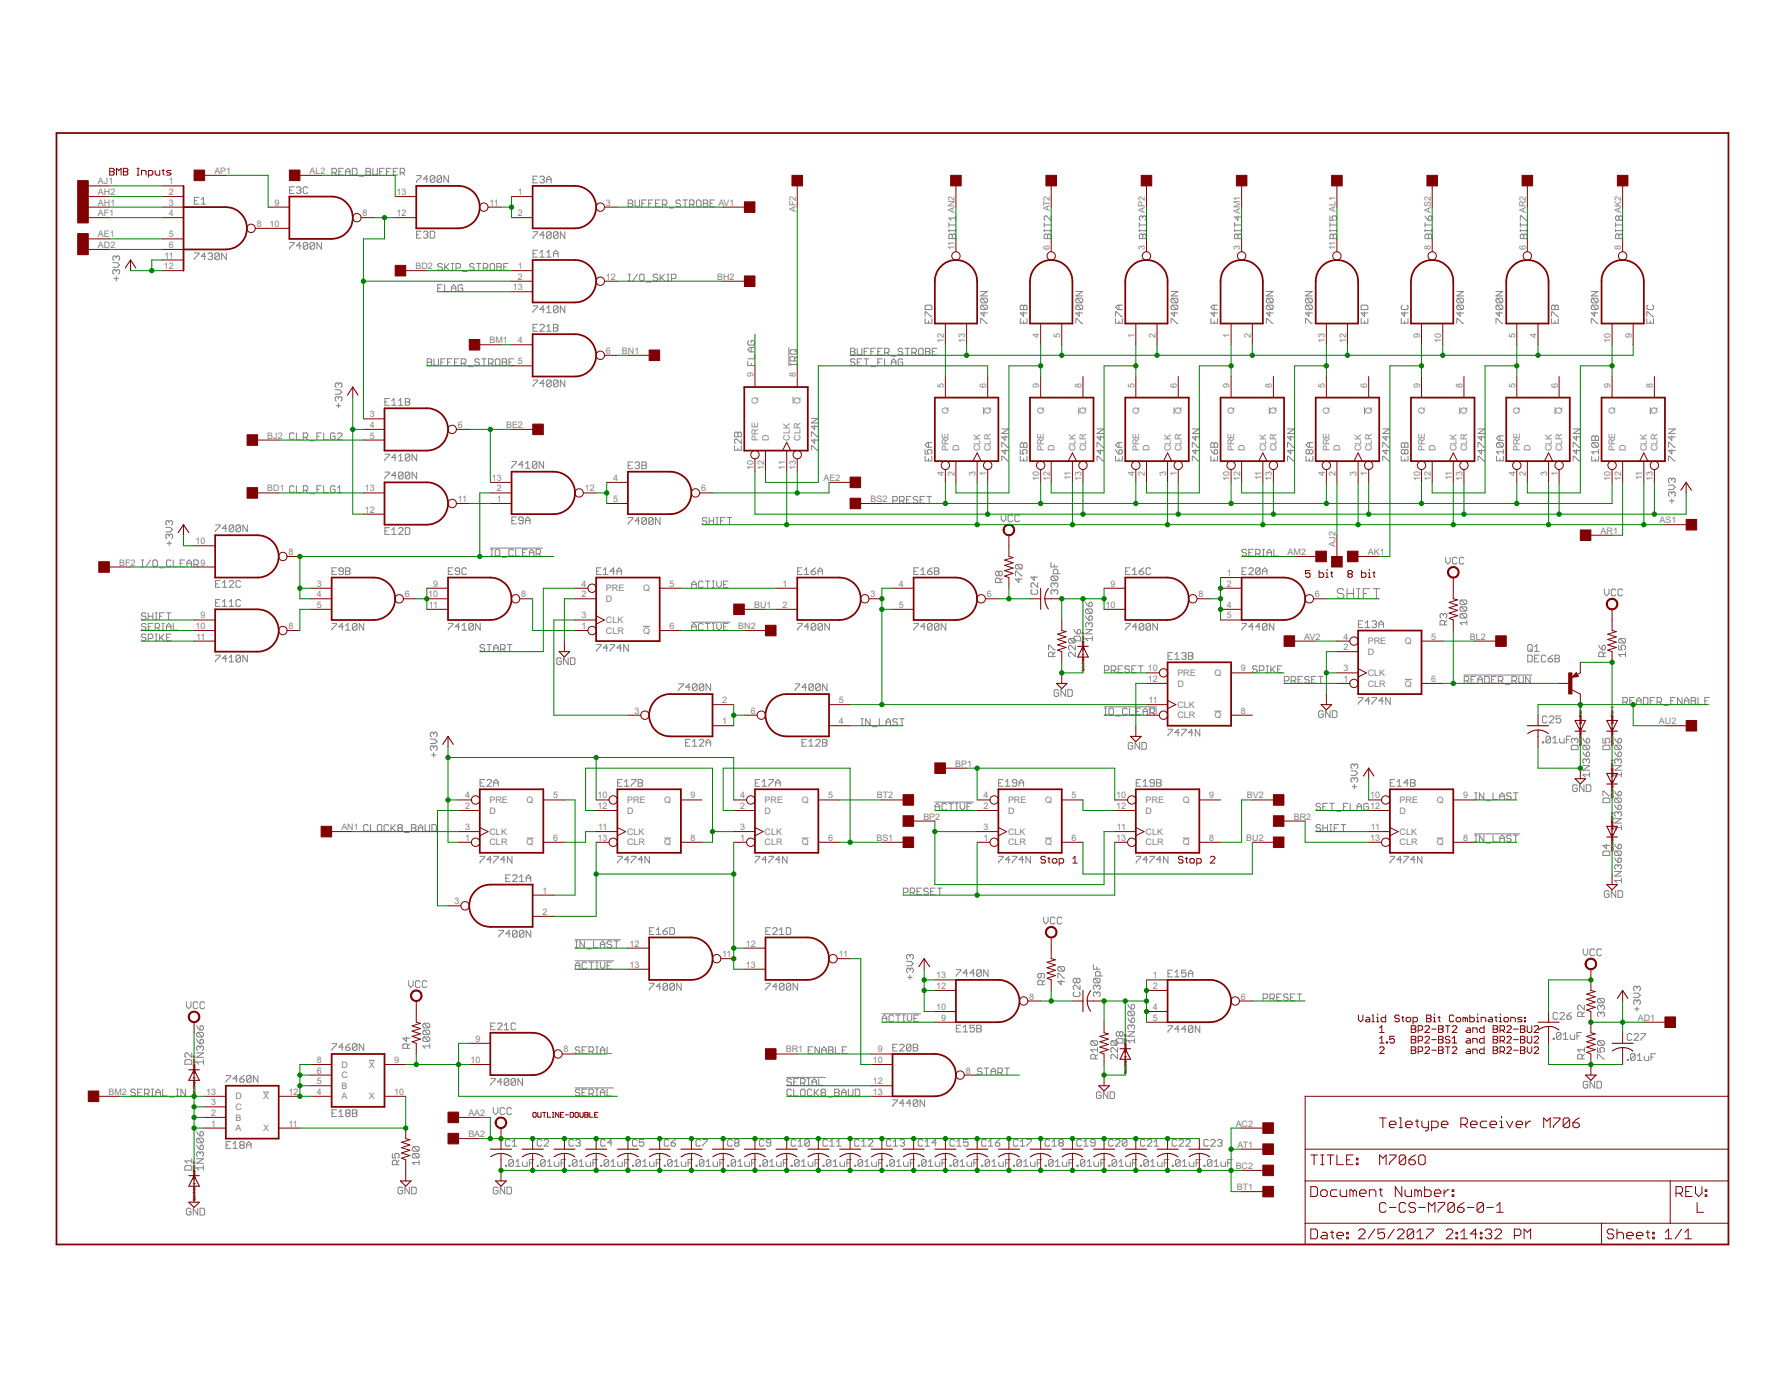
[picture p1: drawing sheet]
<svg xmlns="http://www.w3.org/2000/svg" width="279mm" height="216mm" viewBox="0 0 279 216" stroke-linecap="round" stroke-linejoin="round" font-family="sans-serif">
<defs><g id="words">
<g font-size="1.6" fill="#808080">
<text x="15.3" y="28.9">AJ1</text>
<text x="26.4" y="28.9">1</text>
<text x="33.6" y="27.2">AP1</text>
<text x="48.5" y="27.2">AL2</text>
<text x="15.3" y="30.5">AH2</text>
<text x="15.3" y="32.2">AH1</text>
<text x="15.3" y="33.9">AF1</text>
<text x="26.4" y="30.5">2</text>
<text x="26.4" y="32.2">3</text>
<text x="26.4" y="33.9">4</text>
<text x="40.2" y="35.5">8</text>
<text x="42.2" y="35.5">10</text>
<text x="43" y="32.2">9</text>
<text x="56.8" y="33.9">8</text>
<text x="62.1" y="33.9">12</text>
<text x="62.1" y="30.5">13</text>
<text x="76.7" y="32.2">11</text>
<text x="81.1" y="30.5">1</text>
<text x="81.1" y="33.9">2</text>
<text x="94.9" y="32.2">3</text>
<text x="112.5" y="32.2">AV1</text>
<text x="124.6" y="33.2" transform="rotate(-90 124.6 33.2)">AF2</text>
<text x="149.5" y="33.4" transform="rotate(-90 149.5 33.4)">AN2</text>
<text x="164.4" y="33.1" transform="rotate(-90 164.4 33.1)">AT2</text>
<text x="179.3" y="33.3" transform="rotate(-90 179.3 33.3)">AP2</text>
<text x="194.2" y="33.5" transform="rotate(-90 194.2 33.5)">AM1</text>
<text x="209.1" y="33.1" transform="rotate(-90 209.1 33.1)">AL1</text>
<text x="224.1" y="33.3" transform="rotate(-90 224.1 33.3)">AS2</text>
<text x="239" y="33.4" transform="rotate(-90 239 33.4)">AR2</text>
<text x="253.9" y="33.3" transform="rotate(-90 253.9 33.3)">AK2</text>
<text x="15.3" y="38.8">AD2</text>
<text x="15.3" y="37.2">AE1</text>
<text x="25.8" y="40.5">11</text>
<text x="26.4" y="37.2">5</text>
<text x="26.4" y="38.8">6</text>
<text x="149.5" y="39.2" transform="rotate(-90 149.5 39.2)">11</text>
<text x="164.4" y="39.2" transform="rotate(-90 164.4 39.2)">6</text>
<text x="179.3" y="39.2" transform="rotate(-90 179.3 39.2)">3</text>
<text x="194.2" y="39.2" transform="rotate(-90 194.2 39.2)">3</text>
<text x="209.1" y="39.2" transform="rotate(-90 209.1 39.2)">11</text>
<text x="224.1" y="39.2" transform="rotate(-90 224.1 39.2)">8</text>
<text x="239" y="39.2" transform="rotate(-90 239 39.2)">6</text>
<text x="253.9" y="39.2" transform="rotate(-90 253.9 39.2)">8</text>
<text x="25.6" y="42.1">12</text>
<text x="65.1" y="42.1">BD2</text>
<text x="80.3" y="45.5">13</text>
<text x="81.1" y="42.1">1</text>
<text x="81.1" y="43.8">2</text>
<text x="94.9" y="43.8">12</text>
<text x="112.3" y="43.8">BH2</text>
<text x="76.7" y="53.7">BM1</text>
<text x="81.1" y="53.7">4</text>
<text x="147.8" y="53.7" transform="rotate(-90 147.8 53.7)">12</text>
<text x="151.1" y="53.7" transform="rotate(-90 151.1 53.7)">13</text>
<text x="162.7" y="53" transform="rotate(-90 162.7 53)">4</text>
<text x="166.1" y="53" transform="rotate(-90 166.1 53)">5</text>
<text x="177.7" y="53" transform="rotate(-90 177.7 53)">1</text>
<text x="181" y="53" transform="rotate(-90 181 53)">2</text>
<text x="192.6" y="53" transform="rotate(-90 192.6 53)">1</text>
<text x="195.9" y="53" transform="rotate(-90 195.9 53)">2</text>
<text x="207.5" y="53.7" transform="rotate(-90 207.5 53.7)">13</text>
<text x="210.8" y="53.7" transform="rotate(-90 210.8 53.7)">12</text>
<text x="222.4" y="53" transform="rotate(-90 222.4 53)">9</text>
<text x="225.7" y="53.7" transform="rotate(-90 225.7 53.7)">10</text>
<text x="237.3" y="53" transform="rotate(-90 237.3 53)">5</text>
<text x="240.6" y="53" transform="rotate(-90 240.6 53)">4</text>
<text x="252.2" y="53.7" transform="rotate(-90 252.2 53.7)">10</text>
<text x="255.6" y="53" transform="rotate(-90 255.6 53)">9</text>
<text x="81.1" y="57.1">5</text>
<text x="94.9" y="55.4">6</text>
<text x="97.4" y="55.4">BN1</text>
<text x="118" y="59.1" transform="rotate(-90 118 59.1)">9</text>
<text x="124.6" y="59.1" transform="rotate(-90 124.6 59.1)">8</text>
<text x="57.9" y="65.3">3</text>
<text x="118.7" y="63.2" transform="rotate(-90 118.7 63.2)">Q</text>
<text x="125.4" y="63.2" transform="rotate(-90 125.4 63.2)">Q</text>
<text x="147.8" y="60.7" transform="rotate(-90 147.8 60.7)">5</text>
<text x="148.6" y="64.9" transform="rotate(-90 148.6 64.9)">Q</text>
<text x="154.5" y="60.7" transform="rotate(-90 154.5 60.7)">6</text>
<text x="155.2" y="64.9" transform="rotate(-90 155.2 64.9)">Q</text>
<text x="162.7" y="60.7" transform="rotate(-90 162.7 60.7)">9</text>
<text x="163.5" y="64.9" transform="rotate(-90 163.5 64.9)">Q</text>
<text x="169.4" y="60.7" transform="rotate(-90 169.4 60.7)">8</text>
<text x="170.1" y="64.9" transform="rotate(-90 170.1 64.9)">Q</text>
<text x="177.7" y="60.7" transform="rotate(-90 177.7 60.7)">5</text>
<text x="178.4" y="64.9" transform="rotate(-90 178.4 64.9)">Q</text>
<text x="184.3" y="60.7" transform="rotate(-90 184.3 60.7)">6</text>
<text x="185" y="64.9" transform="rotate(-90 185 64.9)">Q</text>
<text x="192.6" y="60.7" transform="rotate(-90 192.6 60.7)">9</text>
<text x="193.3" y="64.9" transform="rotate(-90 193.3 64.9)">Q</text>
<text x="199.2" y="60.7" transform="rotate(-90 199.2 60.7)">8</text>
<text x="199.9" y="64.9" transform="rotate(-90 199.9 64.9)">Q</text>
<text x="207.5" y="60.7" transform="rotate(-90 207.5 60.7)">5</text>
<text x="208.2" y="64.9" transform="rotate(-90 208.2 64.9)">Q</text>
<text x="214.1" y="60.7" transform="rotate(-90 214.1 60.7)">6</text>
<text x="214.9" y="64.9" transform="rotate(-90 214.9 64.9)">Q</text>
<text x="222.4" y="60.7" transform="rotate(-90 222.4 60.7)">9</text>
<text x="223.1" y="64.9" transform="rotate(-90 223.1 64.9)">Q</text>
<text x="229" y="60.7" transform="rotate(-90 229 60.7)">8</text>
<text x="229.8" y="64.9" transform="rotate(-90 229.8 64.9)">Q</text>
<text x="237.3" y="60.7" transform="rotate(-90 237.3 60.7)">5</text>
<text x="238.1" y="64.9" transform="rotate(-90 238.1 64.9)">Q</text>
<text x="244" y="60.7" transform="rotate(-90 244 60.7)">6</text>
<text x="244.7" y="64.9" transform="rotate(-90 244.7 64.9)">Q</text>
<text x="252.2" y="60.7" transform="rotate(-90 252.2 60.7)">9</text>
<text x="253" y="64.9" transform="rotate(-90 253 64.9)">Q</text>
<text x="258.9" y="60.7" transform="rotate(-90 258.9 60.7)">8</text>
<text x="259.6" y="64.9" transform="rotate(-90 259.6 64.9)">Q</text>
<text x="41.9" y="68.7">BJ2</text>
<text x="57.9" y="67">4</text>
<text x="57.9" y="68.7">5</text>
<text x="71.7" y="67">6</text>
<text x="79.3" y="67">BE2</text>
<text x="118.7" y="69" transform="rotate(-90 118.7 69)">PRE</text>
<text x="120.4" y="69" transform="rotate(-90 120.4 69)">D</text>
<text x="123.7" y="69" transform="rotate(-90 123.7 69)">CLK</text>
<text x="125.4" y="69" transform="rotate(-90 125.4 69)">CLR</text>
<text x="148.6" y="70.7" transform="rotate(-90 148.6 70.7)">PRE</text>
<text x="150.2" y="70.7" transform="rotate(-90 150.2 70.7)">D</text>
<text x="153.5" y="70.7" transform="rotate(-90 153.5 70.7)">CLK</text>
<text x="155.2" y="70.7" transform="rotate(-90 155.2 70.7)">CLR</text>
<text x="163.5" y="70.7" transform="rotate(-90 163.5 70.7)">PRE</text>
<text x="165.1" y="70.7" transform="rotate(-90 165.1 70.7)">D</text>
<text x="168.4" y="70.7" transform="rotate(-90 168.4 70.7)">CLK</text>
<text x="170.1" y="70.7" transform="rotate(-90 170.1 70.7)">CLR</text>
<text x="178.4" y="70.7" transform="rotate(-90 178.4 70.7)">PRE</text>
<text x="180" y="70.7" transform="rotate(-90 180 70.7)">D</text>
<text x="183.4" y="70.7" transform="rotate(-90 183.4 70.7)">CLK</text>
<text x="185" y="70.7" transform="rotate(-90 185 70.7)">CLR</text>
<text x="193.3" y="70.7" transform="rotate(-90 193.3 70.7)">PRE</text>
<text x="195" y="70.7" transform="rotate(-90 195 70.7)">D</text>
<text x="198.3" y="70.7" transform="rotate(-90 198.3 70.7)">CLK</text>
<text x="199.9" y="70.7" transform="rotate(-90 199.9 70.7)">CLR</text>
<text x="208.2" y="70.7" transform="rotate(-90 208.2 70.7)">PRE</text>
<text x="209.9" y="70.7" transform="rotate(-90 209.9 70.7)">D</text>
<text x="213.2" y="70.7" transform="rotate(-90 213.2 70.7)">CLK</text>
<text x="214.9" y="70.7" transform="rotate(-90 214.9 70.7)">CLR</text>
<text x="223.1" y="70.7" transform="rotate(-90 223.1 70.7)">PRE</text>
<text x="224.8" y="70.7" transform="rotate(-90 224.8 70.7)">D</text>
<text x="228.1" y="70.7" transform="rotate(-90 228.1 70.7)">CLK</text>
<text x="229.8" y="70.7" transform="rotate(-90 229.8 70.7)">CLR</text>
<text x="238.1" y="70.7" transform="rotate(-90 238.1 70.7)">PRE</text>
<text x="239.7" y="70.7" transform="rotate(-90 239.7 70.7)">D</text>
<text x="243" y="70.7" transform="rotate(-90 243 70.7)">CLK</text>
<text x="244.7" y="70.7" transform="rotate(-90 244.7 70.7)">CLR</text>
<text x="253" y="70.7" transform="rotate(-90 253 70.7)">PRE</text>
<text x="254.6" y="70.7" transform="rotate(-90 254.6 70.7)">D</text>
<text x="257.9" y="70.7" transform="rotate(-90 257.9 70.7)">CLK</text>
<text x="259.6" y="70.7" transform="rotate(-90 259.6 70.7)">CLR</text>
<text x="41.9" y="76.9">BD1</text>
<text x="57.1" y="76.9">13</text>
<text x="77" y="75.3">13</text>
<text x="77.8" y="76.9">2</text>
<text x="91.6" y="76.9">12</text>
<text x="96" y="75.3">4</text>
<text x="109.8" y="76.9">6</text>
<text x="118" y="73.6" transform="rotate(-90 118 73.6)">10</text>
<text x="119.7" y="73.6" transform="rotate(-90 119.7 73.6)">12</text>
<text x="123" y="73.5" transform="rotate(-90 123 73.5)">11</text>
<text x="124.6" y="73.6" transform="rotate(-90 124.6 73.6)">13</text>
<text x="129" y="75.3">AE2</text>
<text x="147.8" y="74.5" transform="rotate(-90 147.8 74.5)">4</text>
<text x="149.5" y="74.5" transform="rotate(-90 149.5 74.5)">2</text>
<text x="152.8" y="74.5" transform="rotate(-90 152.8 74.5)">3</text>
<text x="154.5" y="74.5" transform="rotate(-90 154.5 74.5)">1</text>
<text x="162.7" y="75.3" transform="rotate(-90 162.7 75.3)">10</text>
<text x="164.4" y="75.3" transform="rotate(-90 164.4 75.3)">12</text>
<text x="167.7" y="75.2" transform="rotate(-90 167.7 75.2)">11</text>
<text x="169.4" y="75.3" transform="rotate(-90 169.4 75.3)">13</text>
<text x="177.7" y="74.5" transform="rotate(-90 177.7 74.5)">4</text>
<text x="179.3" y="74.5" transform="rotate(-90 179.3 74.5)">2</text>
<text x="182.6" y="74.5" transform="rotate(-90 182.6 74.5)">3</text>
<text x="184.3" y="74.5" transform="rotate(-90 184.3 74.5)">1</text>
<text x="192.6" y="75.3" transform="rotate(-90 192.6 75.3)">10</text>
<text x="194.2" y="75.3" transform="rotate(-90 194.2 75.3)">12</text>
<text x="197.5" y="75.2" transform="rotate(-90 197.5 75.2)">11</text>
<text x="199.2" y="75.3" transform="rotate(-90 199.2 75.3)">13</text>
<text x="207.5" y="74.5" transform="rotate(-90 207.5 74.5)">4</text>
<text x="209.1" y="74.5" transform="rotate(-90 209.1 74.5)">2</text>
<text x="212.5" y="74.5" transform="rotate(-90 212.5 74.5)">3</text>
<text x="214.1" y="74.5" transform="rotate(-90 214.1 74.5)">1</text>
<text x="222.4" y="75.3" transform="rotate(-90 222.4 75.3)">10</text>
<text x="224.1" y="75.3" transform="rotate(-90 224.1 75.3)">12</text>
<text x="227.4" y="75.2" transform="rotate(-90 227.4 75.2)">11</text>
<text x="229" y="75.3" transform="rotate(-90 229 75.3)">13</text>
<text x="237.3" y="74.5" transform="rotate(-90 237.3 74.5)">4</text>
<text x="239" y="74.5" transform="rotate(-90 239 74.5)">2</text>
<text x="242.3" y="74.5" transform="rotate(-90 242.3 74.5)">3</text>
<text x="244" y="74.5" transform="rotate(-90 244 74.5)">1</text>
<text x="252.2" y="75.3" transform="rotate(-90 252.2 75.3)">10</text>
<text x="253.9" y="75.3" transform="rotate(-90 253.9 75.3)">12</text>
<text x="257.2" y="75.2" transform="rotate(-90 257.2 75.2)">11</text>
<text x="258.9" y="75.3" transform="rotate(-90 258.9 75.3)">13</text>
<text x="57.1" y="80.3">12</text>
<text x="71.7" y="78.6">11</text>
<text x="77.8" y="78.6">1</text>
<text x="96" y="78.6">5</text>
<text x="136.3" y="78.6">BS2</text>
<text x="250.7" y="83.6">AR1</text>
<text x="259.9" y="81.9">AS1</text>
<text x="18.7" y="88.5">BF2</text>
<text x="30.6" y="85.2">10</text>
<text x="31.4" y="88.5">9</text>
<text x="45.2" y="86.9">8</text>
<text x="201.7" y="86.9">AM2</text>
<text x="209.1" y="85.6" transform="rotate(-90 209.1 85.6)">AJ2</text>
<text x="214.2" y="86.9">AK1</text>
<text x="49.6" y="91.9">3</text>
<text x="49.6" y="93.5">4</text>
<text x="49.6" y="95.2">5</text>
<text x="63.4" y="93.5">6</text>
<text x="67.1" y="93.5">10</text>
<text x="67.2" y="95.2">11</text>
<text x="67.9" y="91.9">9</text>
<text x="81.6" y="93.5">8</text>
<text x="91.1" y="93.5">2</text>
<text x="91.1" y="91.9">4</text>
<text x="94.9" y="94.2">D</text>
<text x="94.9" y="92.6">PRE</text>
<text x="100.7" y="92.6">Q</text>
<text x="104.8" y="91.9">5</text>
<text x="118.1" y="95.2">BU1</text>
<text x="122.6" y="91.9">1</text>
<text x="122.6" y="95.2">2</text>
<text x="136.3" y="93.5">3</text>
<text x="140.8" y="91.9">4</text>
<text x="140.8" y="95.2">5</text>
<text x="154.6" y="93.5">6</text>
<text x="173.1" y="95.2">10</text>
<text x="173.9" y="91.9">9</text>
<text x="187.7" y="93.5">8</text>
<text x="192.2" y="90.2">1</text>
<text x="192.2" y="91.9">2</text>
<text x="192.2" y="95.2">4</text>
<text x="205.9" y="93.5">6</text>
<text x="30.6" y="98.5">10</text>
<text x="30.7" y="100.1">11</text>
<text x="31.4" y="96.8">9</text>
<text x="45.2" y="98.5">8</text>
<text x="91.1" y="98.5">1</text>
<text x="91.1" y="96.8">3</text>
<text x="94.9" y="99.2">CLR</text>
<text x="94.9" y="97.6">CLK</text>
<text x="100.7" y="99.2">Q</text>
<text x="104.8" y="98.5">6</text>
<text x="115.6" y="98.5">BN2</text>
<text x="192.2" y="96.8">5</text>
<text x="204.3" y="100.1">AV2</text>
<text x="210.4" y="101.8">2</text>
<text x="210.4" y="100.1">4</text>
<text x="214.2" y="100.9">PRE</text>
<text x="220" y="100.9">Q</text>
<text x="224.2" y="100.1">5</text>
<text x="230.2" y="100.1">BL2</text>
<text x="179.8" y="106.8">12</text>
<text x="179.8" y="105.1">10</text>
<text x="184.4" y="107.5">D</text>
<text x="184.4" y="105.8">PRE</text>
<text x="190.2" y="105.8">Q</text>
<text x="194.3" y="105.1">9</text>
<text x="210.4" y="106.8">1</text>
<text x="210.4" y="105.1">3</text>
<text x="214.2" y="107.5">CLR</text>
<text x="214.2" y="102.5">D</text>
<text x="214.2" y="105.8">CLK</text>
<text x="220" y="107.5">Q</text>
<text x="224.2" y="106.8">6</text>
<text x="99.3" y="111.7">3</text>
<text x="113.1" y="113.4">1</text>
<text x="113.1" y="110.1">2</text>
<text x="117.6" y="111.7">6</text>
<text x="131.4" y="113.4">4</text>
<text x="131.4" y="110.1">5</text>
<text x="179.8" y="111.7">13</text>
<text x="179.9" y="110.1">11</text>
<text x="184.4" y="112.5">CLR</text>
<text x="184.4" y="110.8">CLK</text>
<text x="190.2" y="112.5">Q</text>
<text x="194.3" y="111.7">8</text>
<text x="259.8" y="113.4">AU2</text>
<text x="72.8" y="125">4</text>
<text x="76.7" y="125.7">PRE</text>
<text x="82.5" y="125.7">Q</text>
<text x="86.6" y="125">5</text>
<text x="93.6" y="125">10</text>
<text x="98.2" y="125.7">PRE</text>
<text x="104" y="125.7">Q</text>
<text x="108.2" y="125">9</text>
<text x="115.9" y="125">4</text>
<text x="119.8" y="125.7">PRE</text>
<text x="125.6" y="125.7">Q</text>
<text x="129.7" y="125">5</text>
<text x="137.3" y="125">BT2</text>
<text x="149.6" y="120">BP1</text>
<text x="154" y="125">4</text>
<text x="157.9" y="125.7">PRE</text>
<text x="163.7" y="125.7">Q</text>
<text x="167.8" y="125">5</text>
<text x="174.8" y="125">10</text>
<text x="179.4" y="125.7">PRE</text>
<text x="185.2" y="125.7">Q</text>
<text x="189.4" y="125">9</text>
<text x="195.3" y="125">BV2</text>
<text x="214.6" y="125">10</text>
<text x="219.2" y="125.7">PRE</text>
<text x="225" y="125.7">Q</text>
<text x="229.1" y="125">9</text>
<text x="53.5" y="130">AN1</text>
<text x="72.8" y="131.6">1</text>
<text x="72.8" y="126.7">2</text>
<text x="72.8" y="130">3</text>
<text x="76.7" y="127.4">D</text>
<text x="76.7" y="130.7">CLK</text>
<text x="86.6" y="131.6">6</text>
<text x="93.6" y="131.6">13</text>
<text x="93.6" y="126.7">12</text>
<text x="93.7" y="130">11</text>
<text x="98.2" y="127.4">D</text>
<text x="98.2" y="130.7">CLK</text>
<text x="108.2" y="131.6">8</text>
<text x="115.9" y="131.6">1</text>
<text x="115.9" y="126.7">2</text>
<text x="115.9" y="130">3</text>
<text x="119.8" y="127.4">D</text>
<text x="119.8" y="130.7">CLK</text>
<text x="129.7" y="131.6">6</text>
<text x="137.3" y="131.6">BS1</text>
<text x="144.6" y="128.3">BP2</text>
<text x="154" y="131.6">1</text>
<text x="154" y="126.7">2</text>
<text x="154" y="130">3</text>
<text x="157.9" y="127.4">D</text>
<text x="157.9" y="130.7">CLK</text>
<text x="167.8" y="131.6">6</text>
<text x="174.8" y="131.6">13</text>
<text x="174.8" y="126.7">12</text>
<text x="174.9" y="130">11</text>
<text x="179.4" y="127.4">D</text>
<text x="179.4" y="130.7">CLK</text>
<text x="189.4" y="131.6">8</text>
<text x="195.2" y="131.6">BU2</text>
<text x="202.6" y="128.3">BR2</text>
<text x="214.6" y="131.6">13</text>
<text x="214.6" y="126.7">12</text>
<text x="214.7" y="130">11</text>
<text x="219.2" y="127.4">D</text>
<text x="219.2" y="130.7">CLK</text>
<text x="229.1" y="131.6">8</text>
<text x="76.7" y="132.4">CLR</text>
<text x="82.5" y="132.4">Q</text>
<text x="98.2" y="132.4">CLR</text>
<text x="104" y="132.4">Q</text>
<text x="119.8" y="132.4">CLR</text>
<text x="125.6" y="132.4">Q</text>
<text x="157.9" y="132.4">CLR</text>
<text x="163.7" y="132.4">Q</text>
<text x="179.4" y="132.4">CLR</text>
<text x="185.2" y="132.4">Q</text>
<text x="219.2" y="132.4">CLR</text>
<text x="225" y="132.4">Q</text>
<text x="71.2" y="141.6">3</text>
<text x="85" y="139.9">1</text>
<text x="85" y="143.2">2</text>
<text x="98.6" y="148.2">12</text>
<text x="113.1" y="149.9">11</text>
<text x="116.8" y="148.2">12</text>
<text x="131.4" y="149.9">11</text>
<text x="98.6" y="151.5">13</text>
<text x="116.8" y="151.5">13</text>
<text x="146.6" y="154.8">12</text>
<text x="146.6" y="153.2">13</text>
<text x="180.6" y="153.2">1</text>
<text x="180.6" y="154.8">2</text>
<text x="146.6" y="158.1">10</text>
<text x="147.4" y="159.8">9</text>
<text x="161.2" y="156.5">8</text>
<text x="180.6" y="158.1">4</text>
<text x="180.6" y="159.8">5</text>
<text x="194.3" y="156.5">6</text>
<text x="256.5" y="159.8">AD1</text>
<text x="49.6" y="166.4">8</text>
<text x="53.5" y="167.2">D</text>
<text x="57.8" y="167.2">X</text>
<text x="61.7" y="166.4">9</text>
<text x="73.7" y="166.4">10</text>
<text x="74.5" y="163.1">9</text>
<text x="88.3" y="164.8">8</text>
<text x="123.1" y="164.8">BR1</text>
<text x="136.7" y="166.4">10</text>
<text x="137.5" y="164.8">9</text>
<text x="17" y="171.4">BM2</text>
<text x="32.3" y="171.4">13</text>
<text x="33.1" y="173.1">3</text>
<text x="36.9" y="173.8">C</text>
<text x="36.9" y="172.1">D</text>
<text x="41.2" y="172.1">X</text>
<text x="45.2" y="171.4">12</text>
<text x="49.6" y="171.4">4</text>
<text x="49.6" y="169.7">5</text>
<text x="49.6" y="168.1">6</text>
<text x="53.5" y="172.1">A</text>
<text x="53.5" y="170.5">B</text>
<text x="53.5" y="168.8">C</text>
<text x="57.8" y="172.1">X</text>
<text x="61.7" y="171.4">10</text>
<text x="136.7" y="169.7">12</text>
<text x="136.7" y="171.4">13</text>
<text x="151.2" y="168.1">8</text>
<text x="33.1" y="176.4">1</text>
<text x="33.1" y="174.7">2</text>
<text x="36.9" y="177.1">A</text>
<text x="36.9" y="175.4">B</text>
<text x="41.2" y="177.1">X</text>
<text x="45.2" y="176.4">11</text>
<text x="73.4" y="174.7">AA2</text>
<text x="73.4" y="178">BA2</text>
<text x="193.5" y="176.4">AC2</text>
<text x="193.8" y="179.7">AT1</text>
<text x="193.5" y="183">BC2</text>
<text x="193.7" y="186.3">BT1</text>
</g>
</g></defs>
<g fill="none" stroke="#800080" stroke-width=".16">
<path d="M169.5 100h.2v.2l-.1-.2M169.6 99.5l.1 .2M169.6 99.7h.1M169.7 99.1v.1l-.2-.1v.1M169.7 99.8v.1l-.1-.1h.1v.1M169.4 104.5h.1M169.4 101.2h.1M169.5 103.8h.2v.1h-.2zM169.5 103.3h.2v.1l-.1 .1v-.2M169.5 104.9v.1l.1 .1 .1-.2v.2M169.5 100.4h.2v.2h-.2zM169.5 101.6v.1h.1l.1-.1v.1"/>
<path d="M169.6 100.9v.2l.1-.2M169.6 104.2v.2l.1-.2M169.6 100.2l.1 .2M169.6 102.9l.1 .1M169.6 103.5l.1 .2M169.6 103.7h.1M169.6 103h.1M169.6 100.4h.1M169.7 100.7v.2l-.1-.2h.1v.2M169.7 101.2v.1M169.7 101.5l-.1-.2v.2h.2M169.7 102.4v.2"/>
<path d="M169.7 103.1v.1l-.1-.1h.1v.1M169.7 104.1v.1l-.1-.1 .1-.1v.2M169.7 104.5v.1M169.7 104.8l-.1-.2v.2h.2M169.7 101.2l-.1 .1M169.7 104.5l-.1 .1M169.7 102.5h-.2l.1 .1M247.3 112.8h.1M247.3 116.1h.1M247.4 112.1h.2v.1h-.2zM247.4 111.6h.2v.2l-.1-.2M247.4 114.9h.2v.2l-.1-.2"/>
<path d="M247.4 113.2v.1l.1-.1 .1 .1M247.4 115.4h.2v.1h-.2zM247.4 116.5v.2l.1-.2 .1 .2M247.5 112.5v.2l.1-.2M247.5 115.8v.2l.1-.2M247.5 111.1v.2M247.5 111.8v.2M247.5 114.5v.1M247.5 115.2v.1M247.5 112h.1M247.5 111.3h.1M247.5 115.3h.1"/>
<path d="M247.5 114.6h.1M247.6 114v.2l-.2-.2v.2M247.6 110.7v.1M247.6 111.4v.1l-.1-.1v.1M247.6 112.3v.2l-.1-.2v.2M247.6 112.8v.1M247.6 113.1v-.2l-.1 .1v.1h.2M247.6 114.7v.1l-.1-.1v.1M247.6 115.7v.1l-.1-.1v-.1v.2M247.6 116.1v.1M247.6 116.4v-.2l-.1 .1v.1h.2M247.6 112.8l-.1 .1"/>
<path d="M247.6 116.1l-.1 .1M247.6 110.7h-.2l.1 .1M252.3 112.8h.1M252.3 116.1h.1M252.3 112.1h.3v.1h-.2zM252.3 111.6h.3v.2l-.2-.2M252.3 115.4h.3v.1h-.2zM252.3 114.9h.3v.2l-.2-.2M252.3 119.9h.3v.1l-.1 .1-.1-.2M252.4 113.2v.1l.1-.1 .1 .1M252.4 116.5v.2l.1-.2 .1 .2M252.4 112.5l.1 .2 .1-.2"/>
<path d="M252.4 112h.2M252.4 111.3h.2M252.4 115.8l.1 .2 .1-.2M252.4 115.3h.2M252.4 114.6h.2M252.4 119.4l.1 .2M252.4 111.1l.1 .2M252.4 111.8l.1 .2M252.4 114.5l.1 .1M252.4 115.2l.1 .1M252.4 119.6h.2M252.6 113.1l-.1-.2-.1 .2h.3"/>
<path d="M252.6 112.8l-.2 .1M252.6 112.3v.2l-.2-.2h.1v.2M252.6 111.4v.1l-.2-.1h.1v.1M252.6 116.4l-.1-.2-.1 .2h.3M252.6 110.7h-.3l.1 .1M252.6 116.1l-.2 .1M252.6 115.7v.1l-.2-.1 .1-.1v.2M252.6 114.7v.1l-.2-.1h.1v.1M252.6 119.7v.1l-.2-.1 .1-.1v.2M252.6 114v.2l-.2-.2v.2M252.6 110.7v.1M252.6 112.8v.1"/>
<path d="M252.6 116.1v.1M252.6 119v.1M252.6 119h-.3l.1 .1M252.3 129.4h.1M252.3 132.7h.1M252.3 121.1h.1M252.3 124.4h.1M252.3 120.4l.3-.1v.2h-.2zM252.3 123.2h.3v.2l-.2-.2M252.3 128.2h.3v.1h-.1l-.1-.1M252.3 131.5h.3v.1l-.1 .1-.1-.2M252.4 121.5v.1l.1-.1 .1 .1"/>
<path d="M252.4 129.8v.1l.1-.1 .1 .1M252.4 123.7l.2 .1h-.2zM252.4 124.8v.1l.1-.1 .1 .1M252.4 128.6h.2v.1l-.2 .1zM252.4 131.9h.2v.2h-.2zM252.4 133.1v.1l.1-.1 .1 .1M252.4 120.8l.1 .2 .1-.2M252.4 120.1l.1 .1M252.4 124.1l.1 .2h.1v-.2M252.4 129.1l.1 .2 .1-.2M252.4 132.4l.1 .2 .1-.2M252.4 122.7l.1 .2"/>
<path d="M252.4 123.4l.1 .2M252.4 127.7l.1 .1M252.4 128.4l.1 .1M252.4 131l.1 .2M252.4 131.7l.1 .1M252.4 128.5h.2M252.4 127.8h.2M252.4 131.8h.2M252.4 131.2h.2M252.4 120.2h.2M252.4 123.6h.2M252.4 122.9h.2"/>
<path d="M252.6 121.4l-.1-.2-.1 .2h.3M252.6 122.3v.1l-.2-.1v.1M252.6 130.6v.1l-.2-.1v.1M252.6 120.6v.1l-.2-.1h.1v.1M252.6 121.1v.1M252.6 123v.1l-.2-.1h.1v.1M252.6 123.9v.2l-.2-.2h.1v.2M252.6 124.4v.1M252.6 124.7l-.1-.2-.1 .2h.3M252.6 127.2v.2M252.6 128v.1l-.2-.1 .1-.1v.2M252.6 128.9v.1l-.2-.1h.1v.1"/>
<path d="M252.6 129.3v.1M252.6 129.7l-.1-.2-.1 .2h.3M252.6 131.3v.1l-.2-.1 .1-.1v.2M252.6 132.2v.1l-.2-.1h.1v.1M252.6 132.7v.1M252.6 133l-.1-.2-.1 .2h.3M252.6 121.1l-.2 .1M252.6 124.4l-.2 .1M252.6 129.4h-.2M252.6 132.7l-.2 .1M252.6 127.3h-.3l.1 .1M30.2 170.8h.1"/>
<path d="M30.2 167.5h.1M30.3 166.3h.2v.1l-.1 .1v-.2M30.3 169.6h.2v.1l-.1 .1v-.2M30.3 166.7h.2v.2h-.2zM30.3 167.9v.1h.1l.1-.1v.1M30.3 170.1h.2v.1h-.2zM30.3 171.2v.1l.1 .1 .1-.2v.2M30.4 167.2v.2l.1-.2M30.4 170.5v.2l.1-.2M30.4 165.8v.2M30.4 166.5v.2M30.4 169.2v.1"/>
<path d="M30.4 169.8v.2M30.4 170h.1M30.4 169.3h.1M30.4 166.7h.1M30.4 166h.1M30.5 165.4v.1l-.1-.1-.1 .1M30.5 166.1v.1l-.1-.1v.1M30.5 167v.2l-.1-.2v.2M30.5 167.5v.1M30.5 167.8v-.2l-.1 .1v.1h.2M30.5 168.7v.1M30.5 169.4v.1l-.1-.1v.1"/>
<path d="M30.5 170.3v.2l-.1-.2v.2M30.5 170.8v.1M30.5 171.1v-.2l-.1 .1v.1h.2M30.5 167.5l-.1 .1M30.5 170.8l-.1 .1M30.5 168.7h-.2l.1 .1M176.1 167.5h.1M176.1 164.2h.1M176.1 166.8l.2-.1 .1 .2h-.3zM176.1 166.3h.3v.1l-.2 .1v-.2M176.1 163h.3v.1h-.2v-.1M176.1 167.9v.1l.2-.1h.1l-.1 .1"/>
<path d="M176.1 163.4h.2l.1 .2h-.3zM176.1 164.6v.1l.3-.1-.1 .1M176.2 167.2v.2l.2-.2M176.2 166.7h.2M176.2 166h.2M176.2 163.9v.2l.2-.2M176.2 162.5l.1 .1M176.2 163.2l.1 .1M176.2 165.8l.1 .2M176.2 166.5l.1 .2M176.2 163.3h.2M176.2 162.6h.2"/>
<path d="M176.4 167.8l-.1-.2-.1 .1v.1h.2M176.4 167.5l-.2 .1M176.4 167l-.1 .2-.1-.2h.1v.2M176.4 166.1l-.1 .1-.1-.1h.1v.1M176.4 162v.2l-.2-.2-.1 .2M176.4 162.8l-.1 .1-.1-.1 .1-.1v.2M176.4 163.7l-.1 .1-.1-.1h.1v.1M176.4 164.1v.1M176.4 164.5l-.2-.2v.2h.2M176.4 165.4v.1M176.4 167.5v.1M176.4 164.2h-.2"/>
<path d="M176.4 165.4h-.3l.1 .1M30.2 187.4h.1M30.2 184.1h.1M30.3 182.9h.2v.1l-.1-.1M30.3 186.2h.2v.2l-.1-.2M30.3 187.8v.1l.2-.1v.1M30.3 183.3h.2v.1l-.2 .1zM30.3 184.4v.2l.1-.2 .1 .1v.1M30.3 186.6h.2v.2h-.2zM30.4 183.8v.2l.1-.2M30.4 187.1v.2l.1-.2M30.4 182.4v.1"/>
<path d="M30.4 183.1v.1M30.4 185.7v.1M30.4 186.4v.1M30.4 186.5h.1M30.4 185.8h.1M30.4 183.2h.1M30.4 182.5h.1M30.5 181.9v.2l-.1-.2-.1 .2M30.5 182.7v.1l-.1-.1v-.1v.2M30.5 183.6v.1l-.1-.1v.1M30.5 184v.1M30.5 184.4v-.2h-.1v.2h.2"/>
<path d="M30.5 185.2v.2M30.5 186v.1l-.1-.1v-.1v.2M30.5 186.9v.1l-.1-.1v.1M30.5 187.4h.1M30.5 187.7v-.2l-.1 .1v.1h.2M30.5 184.1h-.1M30.5 187.4h-.1M30.5 185.3h-.2l.1 .1"/>
</g>
<g fill="none" stroke="#808080" stroke-width=".16">
<path d="M30.4 39.6h.8v.2l-.8 .7v.2M30.4 31.4h.4M31.2 30.9h-.8v1.1h.8M31.5 31.3l.4-.4v1.1M31.5 32h.7M32.6 39.8l.2-.2h.3l.2 .2v.2l-.2 .1M34.4 39.8l-.2-.2h-.4l-.1 .2v.7M34.4 39.8v.7l-.2 .2h-.4l-.1-.2M34.4 39.8l-.7 .7M35.4 39.6v1.1l-.7-1.1v1.1M45.4 38h.7v.1l-.7 .7v.2M45.4 29.8h.3"/>
<path d="M46.1 29.3h-.7v1h.7M46.4 29.4l.2-.1h.3l.2 .1v.2l-.2 .2M46.8 29.8h.1M46.9 29.8l.2 .2v.1l-.2 .2h-.3l-.2-.2M47.1 38.5h-.7l.5-.5v1M48.2 38.1l-.2-.1h-.3l-.2 .1v.7M48.2 29.4l-.2-.1h-.3l-.2 .1v.7l.2 .2h.3l.2-.2M48.2 38.1v.7l-.2 .2h-.3l-.2-.2M48.2 38.1l-.7 .7M49.3 38.1l-.2-.1h-.4l-.1 .1v.7M49.3 38.1v.7l-.2 .2h-.4l-.1-.2M49.3 38.1l-.7 .7"/>
<path d="M50.3 38v1l-.7-1v1M52 27.1h.5l.2-.2v-.4l-.2-.1h-.5v1M52.3 27.1l.4 .3M53.1 26.9h.3M53.8 26.4h-.7v1h.7M54.1 27.4v-.7l.4-.3 .3 .3v.7M54.1 26.9h.7M55.2 26.4h.5l.2 .1v.7l-.2 .2h-.5zM56.3 27.6h.7M57.3 26.4h.6l.1 .1-.1 .4 .1 .3-.1 .2h-.6zM57.3 26.9h.6M58.4 26.4v.8l.2 .2h.3l.2-.2v-.8"/>
<path d="M59.5 26.9h.3M60.2 26.4h-.7v1M60.5 26.9h.4M61.2 26.4h-.7v1M61.6 26.9h.4M62.3 26.4h-.7v1h.7M62.7 27.1h.5l.2-.2v-.4l-.2-.1h-.5v1M63 27.1l.4 .3M65.2 27.5h.8v.2l-.8 .7v.2M65.2 36.7h.4M66 36.2h-.8v1.1h.8M66.3 36.4l.2-.2h.3l.2 .2-.2 .3"/>
<path d="M66.7 36.7h.1M66.8 36.7l.2 .2-.2 .4h-.3l-.2-.2M67 28h-.7l.5-.5v1.1M67.4 36.2h.5l.2 .2v.7l-.2 .2h-.5zM68.1 27.7l-.2-.2h-.3l-.2 .2v.7M68.1 27.7v.7l-.2 .2h-.3l-.2-.2M68.1 27.7l-.7 .7M69.2 27.7l-.2-.2h-.4l-.1 .2v.7M69.2 27.7v.7l-.2 .2h-.4l-.1-.2M69.2 27.7l-.7 .7M70.2 27.5v1.1l-.7-1.1v1.1M83.5 36.3h.7v.2l-.7 .7v.2"/>
<path d="M83.5 28.1h.3M83.5 39.7h.3M84.2 27.6h-.7v1h.7M84.2 39.2h-.7v1.1h.7M84.5 27.8l.2-.2h.4l.2 .2v.1l-.2 .2M84.5 39.5l.4-.3v1.1M84.9 28.1h.2M85.1 28.1l.2 .2v.2l-.2 .1h-.4l-.2-.1M85.3 36.8h-.8l.6-.5v1.1M85.6 28.6v-.7l.4-.3 .3 .3v.7M85.6 39.5l.4-.3v1.1M85.6 28.1h.7"/>
<path d="M86.3 36.5l-.2-.2h-.3l-.2 .2v.7M86.3 36.5v.7l-.2 .2h-.3l-.2-.2M86.3 36.5l-.7 .7M86.7 39.7h.7M87.4 36.5l-.2-.2h-.3l-.2 .2v.7M87.4 36.5v.7l-.2 .2h-.3l-.2-.2M87.4 36.5l-.7 .7M88.5 36.3v1.1l-.7-1.1v1.1M98.4 31.3h.5l.2 .2-.2 .4 .2 .3-.2 .2h-.5zM98.4 31.9h.5M99.5 31.3v.9l.1 .2h.4l.2-.2v-.9M100.5 31.9h.4"/>
<path d="M101.2 31.3h-.7v1.1M101.6 31.9h.4M102.3 31.3h-.7v1.1M102.7 31.9h.3M103.4 31.3h-.7v1.1h.7M103.7 32h.6l.1-.1v-.4l-.1-.2h-.6v1.1M104.1 32l.3 .4M104.8 32.6h.7M106.6 31.5l-.2-.2h-.4l-.1 .4 .1 .2h.4l.2 .3-.2 .2h-.4l-.1-.2M106.9 31.3h.8M107.3 31.3v1.1M108 32h.5l.2-.1v-.4l-.2-.2h-.5v1.1"/>
<path d="M108.4 32l.3 .4M109.2 31.3h.4l.2 .2v.7l-.2 .2h-.4l-.1-.2v-.7zM110.2 31.3h.5l.1 .2-.1 .4 .1 .3-.1 .2h-.5zM110.2 31.9h.5M111.2 31.9h.4M111.9 31.3h-.7v1.1h.7M148.6 36.8l.2-.2h.2l.1 .2 .2-.2h.2l.2 .2v.6h-1.1zM148.6 36.1h1.1M148.6 35.2h1.1M148.6 34.9v.7M148.6 35.9v.4M149.1 36.8v.6"/>
<path d="M149.7 33.8v.7M149.7 35.9v.4M149.7 34.1h-1.1l.4 .4M163.5 36.8l.2-.2 .4 .2 .3-.2 .2 .2v.6h-1.1zM163.5 36.1h1.1M163.5 35.2h1.1M163.5 34.9v.7M163.5 35.9v.4M164.1 36.8v.6M164.6 33.8v.7l-.7-.7h-.2l-.2 .2v.3l.2 .2M164.6 35.9v.4M178.4 36.8l.2-.2 .4 .2 .3-.2 .2 .2v.6h-1.1z"/>
<path d="M178.4 34.9v.7M178.4 35.9v.4M178.4 36.1h1.1M178.4 35.2h1.1M179 34l-.2-.2-.4 .2v.3l.2 .2M179 34l.2-.2 .3 .2v.3l-.2 .2M179 34v.1M179 36.8v.6M179.5 35.9v.4M193.4 36.8l.1-.2h.2l.2 .2 .2-.2h.1l.2 .2v.6h-1zM193.4 36.1h1M193.4 35.2h1"/>
<path d="M193.4 34.9v.7M193.4 35.9v.4M193.9 33.8v.7l-.5-.5h1M193.9 36.8v.6M194.4 35.9v.4M208.3 36.8l.1-.2 .4 .2 .3-.2 .2 .2v.6h-1zM208.3 33.8v.7h.5l-.2-.4v-.1l.2-.2h.3l.2 .2v.3l-.2 .2M208.3 34.9v.7M208.3 35.9v.4M208.3 36.1h1M208.3 35.2h1M208.8 36.8v.6"/>
<path d="M209.3 35.9v.4M223.2 36.8l.2-.2 .3 .2 .4-.2 .1 .2v.6h-1zM223.2 36.1h1M223.2 35.2h1M223.2 34.9v.7M223.2 35.9v.4M223.2 33.8l.5 .7M223.7 34l.2-.2 .3 .2v.3l-.1 .2h-.4zM223.7 36.8v.6M224.2 35.9v.4M238.1 36.8l.2-.2h.2l.1 .2 .2-.2h.2l.2 .2v.6h-1.1zM238.1 36.1h1.1"/>
<path d="M238.1 35.2h1.1M238.1 34.5v-.7h.2l.7 .7h.2M238.1 34.9v.7M238.1 35.9v.4M238.6 36.8v.6M239.2 35.9v.4M253 36.8l.2-.2 .4 .2 .3-.2 .2 .2v.6h-1.1zM253 34.9v.7M253 35.9v.4M253 36.1h1.1M253 35.2h1.1M253.6 34l-.2-.2-.4 .2v.3l.2 .2 .4-.2"/>
<path d="M253.6 34l.1-.2 .4 .2v.3l-.2 .2-.3-.2M253.6 34v.3M253.6 36.8v.6M254.1 35.9v.4M17.7 41.1h.7l.3 .4-.3 .3h-.7M17.9 43.6h.7M18.2 40.2v.2M18.2 42.4v.2M18.2 43.3v.7M18.2 42.4l-.2-.2-.3 .2v.3l.2 .2M18.2 40.2l-.2-.1-.3 .1v.4l.2 .2M18.2 42.4l.2-.2 .3 .2v.3l-.1 .2"/>
<path d="M18.2 40.2l.2-.1 .3 .1v.4l-.1 .2M32.2 40.1h-.7l.5-.5v1.1M32.9 40.1h.2M33.1 40.1l.2 .2v.2l-.2 .2h-.3l-.2-.2M66.9 56.2h.5l.2 .1v.2l-.2 .2 .2 .2v.2l-.2 .1h-.5zM66.9 56.7h.5M68 56.2v.9l.2 .1h.3l.2-.1v-.9M68.6 45.1h.3M69 56.7h.4M69.3 41.4l-.2-.1h-.4l-.1 .3 .1 .2h.4l.2 .2v.1l-.2 .2h-.4l-.1-.2M69.3 44.6h-.7v1M69.6 44.6v1h.7"/>
<path d="M69.6 41.3v1M69.7 56.2h-.7v1M69.8 41.8l.5 .5M70.1 56.7h.4M70.3 41.3l-.7 .7M70.7 45.1h.7M70.7 45.6v-.7l.4-.3 .3 .3v.7M70.7 41.3h.4M70.7 42.3h.4M70.8 56.2h-.7v1M70.9 41.3v1M71.2 56.7h.3"/>
<path d="M71.4 42h.5l.2-.2v-.4l-.2-.1h-.5v1M71.9 56.2h-.7v1h.7M72.2 56.9h.6l.2-.2v-.4l-.2-.1h-.6v1M72.5 44.7l-.2-.1h-.4l-.1 .1v.8l.1 .1h.4l.2-.1v-.4h-.4M72.5 42.5h.7M72.6 56.9l.4 .3M73.3 57.4h.7M74.3 41.4l-.2-.1h-.4l-.1 .3 .1 .2h.4l.2 .3-.2 .2h-.4l-.1-.2M74.6 41.3h.7M75 41.3v1M75.1 56.3l-.2-.1h-.4l-.1 .1v.2l.1 .2h.4l.2 .2v.2l-.2 .1h-.4l-.1-.1M75.5 56.2h.7"/>
<path d="M75.7 42h.5l.2-.2v-.4l-.2-.1h-.5v1M75.8 56.2v1M76 42l.4 .3M76.5 56.9h.5l.2-.2v-.4l-.2-.1h-.5v1M76.9 56.9l.3 .3M76.9 41.3h.4l.1 .1v.7l-.1 .2h-.4l-.1-.2v-.7zM77.6 56.3l.2-.1h.3l.2 .1v.8l-.2 .1h-.3l-.2-.1zM77.8 41.3h.6l.1 .1-.1 .4 .1 .3-.1 .2h-.6zM77.8 41.8h.6M78.7 56.2h.5l.2 .1v.2l-.2 .2 .2 .2v.2l-.2 .1h-.5zM78.7 56.7h.5M78.9 41.8h.3"/>
<path d="M79.6 41.3h-.7v1h.7M79.7 56.7h.4M80.4 56.2h-.7v1h.7M83.5 47.9h.7v.2l-.7 .7v.2M83.5 59.5h.7v.2l-.7 .7v.2M83.5 51.3h.3M84.2 50.8h-.7v1.1h.7M84.5 51l.2-.2h.4l.2 .2v.1l-.8 .8h.8M84.5 40.3h.8M85.3 48.4h-.8l.6-.5v1.1M85.6 48.2l.4-.3v1.1M85.6 51.1l.4-.3v1.1"/>
<path d="M85.6 49h.7M85.6 51.9h.7M85.6 40.3h.7M86.3 59.7l-.2-.2h-.3l-.2 .2v.7M86.3 59.7v.7l-.2 .2h-.3l-.2-.2M86.3 59.7l-.7 .7M86.7 40.3v-.8l.3-.3 .4 .3v.8M86.7 50.8h.5l.2 .2v.1l-.2 .2 .2 .2v.2l-.2 .2h-.5zM86.7 51.3h.5M87.4 48.1l-.2-.2h-.3l-.2 .2v.7M87.4 59.7l-.2-.2h-.3l-.2 .2v.7M87.4 48.1v.7l-.2 .2h-.3l-.2-.2"/>
<path d="M87.4 59.7v.7l-.2 .2h-.3l-.2-.2M87.4 59.7l-.7 .7M87.4 48.1l-.7 .7M88.5 47.9v1.1l-.7-1.1v1.1M88.5 59.5v1.1l-.7-1.1v1.1M98.4 44h.3M98.4 42.9h.3M98.6 42.9v1.1M99.8 42.9l-.7 1.1M100.2 43.1l.2-.2h.3l.2 .2v.7l-.2 .2h-.3l-.2-.2zM101.2 44.2h.7M103 43.1l-.2-.2h-.3l-.2 .2v.2l.2 .2h.3l.2 .1-.2 .4h-.3l-.2-.2"/>
<path d="M103.4 42.9v1.1M103.5 43.5l.6 .5M104.1 42.9l-.7 .7M104.4 44h.4M104.4 42.9h.4M104.6 42.9v1.1M105.2 43.6h.5l.2-.1v-.4l-.2-.2h-.5v1.1M117.1 56.5v.7h1.1M117.3 53.3l-.2 .2v.3l.2 .2h.7l.2-.2v-.3l-.2-.2h-.4v.4M117.6 54.4v.7M117.6 56.9v.3M118.2 55.5v.7h-1.1"/>
<path d="M118.2 54.4h-.7l-.4 .3 .4 .4h.7M123.5 54.4v2.9M123.7 54.9l.2-.1h.7l.2 .1v.4l-.2 .2h-.7l-.2-.2zM123.7 57.1h1.1M123.7 56.9v.3M124.5 56.5v-.5l-.2-.2h-.4l-.2 .2v.5h1.1M124.8 56.9v.3M124.8 55.8l-.3 .4M124.8 54.8l-.3 .3M133.2 54.5h.5l.2 .2-.2 .4 .2 .3-.2 .2h-.5zM133.2 55.1h.5M133.9 56.3l-.2-.1h-.3l-.2 .1v.2l.2 .2h.3l.2 .2v.2l-.2 .1h-.3l-.2-.1"/>
<path d="M134.3 54.5v.9l.2 .2h.3l.2-.2v-.9M134.3 56.7h.3M135 56.2h-.7v1h.7M135.3 55.1h.4M135.3 56.2h.7M135.7 56.2v1M136 54.5h-.7v1.1M136.4 55.1h.4M136.4 57.4h.7M137.1 54.5h-.7v1.1M137.5 55.1h.3M137.5 56.7h.3"/>
<path d="M138.2 54.5h-.7v1.1h.7M138.2 56.2h-.7v1M138.5 55.2h.6l.1-.1v-.4l-.1-.2h-.6v1.1M138.5 56.2v1h.7M138.9 55.2l.3 .4M139.6 57.2v-.7l.4-.3 .3 .3v.7M139.6 55.8h.7M139.6 56.7h.7M141.4 54.7l-.2-.2h-.4l-.1 .2 .1 .4h.4l.2 .1-.2 .4h-.4l-.1-.2M141.4 56.3l-.2-.1h-.4l-.1 .1v.8l.1 .1h.4l.2-.1v-.4h-.4M141.7 54.5h.8M142.1 54.5v1.1"/>
<path d="M142.8 55.2h.5l.2-.1v-.4l-.2-.2h-.5v1.1M143.2 55.2l.3 .4M143.9 54.7l.2-.2h.3l.2 .2v.7l-.2 .2h-.3l-.2-.2zM144.9 49.9v.7h1v-.7M144.9 47.9l.2-.1h.7l.1 .1v.6h-1zM144.9 49.5v-.7h.2l.7 .7h.1M144.9 54.5h.6l.1 .2-.1 .4 .1 .3-.1 .2h-.6zM144.9 55.1h.6M145.4 50.2v.4M146 55.1h.4M146.7 54.5h-.7v1.1h.7M153.6 50.6v-.7h.2l.7 .7h.1"/>
<path d="M153.6 45.6h1l-1 .7h1M153.8 47.8l-.2 .1v.4l.2 .2h.7M153.8 47.8h.7l.1 .1v.4l-.1 .2M153.8 46.7l-.2 .2v.3l.2 .2h.7M153.8 46.7h.7l.1 .2v.3l-.1 .2M153.8 47.8l.7 .7M153.8 46.7l.7 .7M154.1 48.8v.7l-.5-.5h1M159.8 49.9v.7h1v-.7M159.8 47.9l.2-.1 .3 .1 .4-.1 .1 .1v.6h-1zM160.3 48.8v.7l-.5-.5h1M160.3 47.9v.6"/>
<path d="M160.3 50.2v.4M168.5 50.6v-.7h.2l.7 .7h.2M168.5 45.6h1.1l-1.1 .7h1.1M168.7 47.8l-.2 .1v.4l.2 .2h.7M168.7 47.8h.7l.2 .1v.4l-.2 .2M168.7 46.7l-.2 .2v.3l.2 .2h.7M168.7 46.7h.7l.2 .2v.3l-.2 .2M168.7 47.8l.7 .7M168.7 46.7l.7 .7M169 48.8v.7l-.5-.5h1.1M174.7 49.9v.7h1.1v-.7M174.7 49.5v-.7h.2l.7 .7h.2"/>
<path d="M175.2 47.8v.7M175.2 50.2v.4M175.8 47.8h-.7l-.4 .3 .4 .4h.7M183.4 50.6v-.7h.2l.7 .7h.2M183.4 45.6h1.1l-1.1 .7h1.1M183.6 47.8l-.2 .1v.4l.2 .2h.7M183.6 47.8h.7l.2 .1v.4l-.2 .2M183.6 46.7l-.2 .2v.3l.2 .2h.7M183.6 46.7h.7l.2 .2v.3l-.2 .2M183.6 47.8l.7 .7M183.6 46.7l.7 .7M183.9 48.8v.7l-.5-.5h1.1"/>
<path d="M189.6 49.9v.7h1.1v-.7M190.2 48.8v.7l-.6-.5h1.1M190.2 47.8v.7M190.2 50.2v.4M190.7 47.8h-.7l-.4 .3 .4 .4h.7M198.3 50.6v-.7h.2l.7 .7h.2M198.3 45.6h1.1l-1.1 .7h1.1M198.5 46.7l-.2 .2v.3l.2 .2h.7M198.5 47.8l-.2 .1v.4l.2 .2h.7M198.5 47.8h.7l.2 .1v.4l-.2 .2M198.5 46.7h.7l.2 .2v.3l-.2 .2M198.5 47.8l.7 .7"/>
<path d="M198.5 46.7l.7 .7M198.9 48.8v.7l-.6-.5h1.1M204.4 50.6v-.7h.2l.7 .7h.2M204.4 45.6h1.1l-1.1 .7h1.1M204.6 47.8l-.2 .1v.4l.2 .2h.7M204.6 47.8h.7l.2 .1v.4l-.2 .2M204.6 46.7l-.2 .2v.3l.2 .2h.7M204.6 46.7h.7l.2 .2v.3l-.2 .2M204.6 47.8l.7 .7M204.6 46.7l.7 .7M205 48.8v.7l-.6-.5h1.1M213.2 49.9v.7h1v-.7"/>
<path d="M213.2 47.9l.1-.1h.7l.2 .1v.6h-1zM213.7 48.8v.7l-.5-.5h1M213.7 50.2v.4M219.5 49.9v.7h1v-.7M219.6 47.8l-.1 .1v.4l.1 .2h.7l.2-.2v-.4l-.2-.1M220 48.8v.7l-.5-.5h1M220 50.2v.4M228.2 50.6v-.7h.1l.7 .7h.2M228.2 45.6h1l-1 .7h1M228.3 47.8l-.1 .1v.4l.1 .2h.7M228.3 47.8h.7l.2 .1v.4l-.2 .2M228.3 46.7l-.1 .2v.3l.1 .2h.7"/>
<path d="M228.3 46.7h.7l.2 .2v.3l-.2 .2M228.3 47.8l.7 .7M228.3 46.7l.7 .7M228.7 48.8v.7l-.5-.5h1M234.3 50.6v-.7h.2l.7 .7h.2M234.3 45.6h1.1l-1.1 .7h1.1M234.5 47.8l-.2 .1v.4l.2 .2h.7M234.5 47.8h.7l.2 .1v.4l-.2 .2M234.5 46.7l-.2 .2v.3l.2 .2h.7M234.5 46.7h.7l.2 .2v.3l-.2 .2M234.5 47.8l.7 .7M234.5 46.7l.7 .7"/>
<path d="M234.8 48.8v.7l-.5-.5h1.1M243 49.9v.7h1.1v-.7M243 47.9l.2-.1h.2l.1 .1 .2-.1h.2l.2 .1v.6h-1.1zM243 49.5v-.7h.2l.7 .7h.2M243.5 47.9v.6M243.5 50.2v.4M249.2 50.6v-.7h.2l.7 .7h.2M249.2 45.6h1.1l-1.1 .7h1.1M249.4 47.8l-.2 .1v.4l.2 .2h.7M249.4 47.8h.7l.2 .1v.4l-.2 .2M249.4 46.7l-.2 .2v.3l.2 .2h.7M249.4 46.7h.7l.2 .2v.3l-.2 .2"/>
<path d="M249.4 47.8l.7 .7M249.4 46.7l.7 .7M249.7 48.8v.7l-.5-.5h1.1M257.9 49.9v.7h1.1v-.7M257.9 49.5v-.7h.2l.7 .7h.2M258.1 47.8l-.2 .1v.4l.2 .2h.7l.2-.2v-.4l-.2-.1M258.4 50.2v.4M46.1 67.9l-.2-.1h-.4l-.1 .1v.8l.1 .1h.4l.2-.1M46.1 76.2l-.2-.1h-.4l-.1 .1v.7l.1 .2h.4l.2-.2M46.4 76.1v1h.7M46.4 67.8v1h.7M47.5 68.5h.5l.2-.2v-.4l-.2-.1h-.5v1"/>
<path d="M47.5 76.8h.5l.2-.2v-.4l-.2-.1h-.5v1M47.9 76.8l.3 .3M47.9 68.5l.3 .3M48.6 77.3h.7M48.6 69h.7M49.6 76.6h.4M49.6 68.3h.4M50.3 67.8h-.7v1M50.3 76.1h-.7v1M50.7 76.1v1h.7M50.7 67.8v1h.7M52.5 76.2l-.2-.1h-.4l-.1 .1v.7l.1 .2h.4l.2-.2v-.3h-.4"/>
<path d="M52.5 67.9l-.2-.1h-.4l-.1 .1v.8l.1 .1h.4l.2-.1v-.4h-.4M52.5 61h.7l.4 .4-.4 .3h-.7M52.7 63.5h.7M52.8 67.9l.2-.1h.4l.2 .1v.2l-.8 .7h.8M52.8 77.1h.8M52.8 76.4l.4-.3v1M53 60.1l-.2-.2h-.1l-.2 .2v.4l.2 .2M53 60.1v.2M53 62.3v.1M53 63.2v.7M53 62.3l-.2-.2h-.1l-.2 .2v.3l.2 .2M53 62.3l.2-.2h.2l.2 .2v.3l-.2 .2"/>
<path d="M53 60.1l.2-.2h.2l.2 .2v.4l-.2 .2M60.3 73.9h.7v.2l-.7 .7v.2M60.3 71.1h.7v.2l-.7 .7v.2M60.3 62.9h.3M61 62.4h-.7v1.1h.7M61.3 62.7l.4-.3v1.1M61.3 63.5h.7M62 71.6h-.7l.6-.5v1.1M62 74.4h-.7l.6-.5v1.1M62.4 72.2h.7M62.4 71.4l.4-.3v1.1M62.4 62.7l.4-.3v1.1"/>
<path d="M62.4 63.5h.7M63.1 74.1l-.2-.2h-.3l-.2 .2v.7M63.1 74.1v.7l-.2 .2h-.3l-.2-.2M63.1 74.1l-.7 .7M63.5 62.4h.5l.2 .2-.2 .3 .2 .4-.2 .2h-.5zM63.5 62.9h.5M64.2 71.3v.7l-.2 .2h-.4l-.1-.2M64.2 74.1l-.2-.2h-.4l-.1 .2v.7M64.2 74.1v.7l-.2 .2h-.4l-.1-.2M64.2 71.3l-.2-.2h-.4l-.1 .2v.7M64.2 74.1l-.7 .7M64.2 71.3l-.7 .7"/>
<path d="M65.3 71.1v1.1l-.8-1.1v1.1M65.3 73.9v1.1l-.8-1.1v1.1M80.2 72.2h.7v.2l-.7 .7v.2M81.9 72.8h-.7l.6-.6v1.1M82.3 72.6l.4-.4v1.1M82.3 73.3h.7M84.1 72.4l-.2-.2h-.4l-.1 .2v.7M84.1 72.4v.7l-.2 .2h-.4l-.1-.2M84.1 72.4l-.7 .7M85.1 72.2v1.1l-.7-1.1v1.1M85.3 60h-.8l.6-.5v1.1M98.4 72.9h.3"/>
<path d="M99.1 72.3h-.7v1.1h.7M99.5 72.5l.1-.2h.4l.2 .2-.2 .4M99.8 72.9h.2M100 72.9l.2 .1-.2 .4h-.4l-.1-.2M100.5 72.3h.5l.2 .2v.2l-.2 .2 .2 .1v.2l-.2 .2h-.5zM100.5 72.9h.5M115 69.8v.7h1.1v-.7M115 67.8l.2-.2 .4 .2 .3-.2 .2 .2v.6h-1.1zM115.6 67.8v.6M115.6 70.1v.4M116.1 68.7v.7l-.7-.7-.4 .2v.4l.2 .1M124.2 62.1v1.1"/>
<path d="M127.1 68.4v-.8h.1l.8 .8h.1M127.1 70.5v-.7h.1l.8 .7h.1M127.1 65.5h1l-1 .7h1M127.6 68.7v.7l-.5-.5h1M127.6 66.6v.7l-.5-.5h1M139.8 78.4h.6l.1-.1v-.4l-.1-.2h-.6v1.1M140.9 78.4h.5l.2-.1v-.4l-.2-.2h-.5v1.1M141.2 78.4l.4 .4M142 78.3h.3M142.7 77.7h-.7v1.1h.7M143.7 77.9l-.1-.2h-.4l-.2 .2v.2l.2 .2h.4l.1 .1v.2l-.1 .2h-.4l-.2-.2M144.1 78.3h.3"/>
<path d="M144.8 77.7h-.7v1.1h.7M144.9 71.4v.8h1v-.8M144.9 70.4v.7h.5l-.2-.4v-.2l.2-.1h.4l.1 .1v.4l-.1 .2M145.2 77.7h.7M145.4 69.3v.7M145.4 71.8v.4M145.5 77.7v1.1M145.9 69.3h-.7l-.3 .4 .3 .3h.7M154.1 63.8v1.1M156.9 70v-.7h.2l.7 .7h.1M156.9 72.2v-.8h.2l.7 .8h.1M156.9 67.2h1l-1 .7h1"/>
<path d="M157.4 70.4v.7l-.5-.6h1M157.4 68.2v.7l-.5-.5h1M159.8 70.4v.7h.5l-.2-.4v-.2l.2-.1h.4l.1 .1v.4l-.1 .2M159.8 71.4v.8h1v-.8M159.8 69.5l.2-.2h.1l.2 .2 .2-.2h.2l.1 .2v.5h-1zM160.3 69.5v.5M160.3 71.8v.4M169 63.8v1.1M171.8 72.2v-.8h.2l.7 .8h.2M171.8 70v-.7h.2l.7 .7h.2M171.8 67.2h1.1l-1.1 .7h1.1M172.3 70.4v.7l-.5-.6h1.1"/>
<path d="M172.3 68.2v.7l-.5-.5h1.1M174.7 71.4v.8h1.1v-.8M174.7 70.4l.2 .3 .3 .4M175.2 70.5l.2-.1h.2l.2 .1v.4l-.2 .2h-.4zM175.2 69.3v.7M175.2 71.8v.4M175.8 69.3h-.7l-.4 .4 .4 .3h.7M183.9 63.8v1.1M186.7 72.2v-.8h.2l.7 .8h.2M186.7 70v-.7h.2l.7 .7h.2M186.7 67.2h1.1l-1.1 .7h1.1M187.3 70.4v.7l-.6-.6h1.1"/>
<path d="M187.3 68.2v.7l-.6-.5h1.1M189.6 71.4v.8h1.1v-.8M189.6 70.4l.2 .3 .4 .4M189.8 69.3h.2l.2 .2 .1-.2h.2l.2 .2v.5h-1.1v-.5zM190.2 70.5l.3-.1 .2 .1v.4l-.2 .2h-.3zM190.2 69.5v.5M190.2 71.8v.4M198.8 63.8v1.1M201.6 72.2v-.8h.2l.7 .8h.2M201.6 70v-.7h.2l.7 .7h.2M201.6 67.2h1.1l-1.1 .7h1.1M202.2 70.4v.7l-.6-.6h1.1"/>
<path d="M202.2 68.2v.7l-.6-.5h1.1M204.5 71.4v.8h1.1v-.8M205.1 70.5l-.2-.1-.4 .1v.4l.2 .2 .4-.2M205.1 70.5l.2-.1 .3 .1v.4l-.2 .2-.3-.2M205.1 69.3v.7M205.1 70.5v.4M205.1 71.8v.4M205.6 69.3h-.7l-.4 .4 .4 .3h.7M213.7 63.8v1.1M216.6 72.2v-.8h.1l.7 .8h.2M216.6 70v-.7h.1l.7 .7h.2M216.6 67.2h1l-1 .7h1"/>
<path d="M217.1 70.4v.7l-.5-.6h1M217.1 68.2v.7l-.5-.5h1M219.5 71.4v.8h1v-.8M219.6 69.3h.2l.2 .2 .2-.2h.1l.2 .2v.5h-1v-.5zM220 70.5l-.2-.1h-.2l-.1 .1v.4l.1 .2h.2l.2-.2M220 70.5l.2-.1h.1l.2 .1v.4l-.2 .2h-.1l-.2-.2M220 69.5v.5M220 70.5v.4M220 71.8v.4M228.6 63.8v1.1M231.5 72.2v-.8h.1l.8 .8h.1M231.5 70v-.7h.1l.8 .7h.1"/>
<path d="M231.5 67.2h1l-1 .7h1M232 70.4v.7l-.5-.6h1M232 68.2v.7l-.5-.5h1M234.4 71.4v.8h1v-.8M234.5 69.3h.8l.1 .2v.3l-.1 .2M234.5 69.3l-.1 .2v.3l.1 .2h.8M234.5 69.3l.8 .7M234.9 68.2v.7M234.9 71.8v.4M235.4 70.4v.7M235.4 70.7h-1l.3 .4M235.4 68.2h-.7l-.3 .4 .3 .3h.7"/>
<path d="M243.5 63.8v1.1M246.4 72.2v-.8h.2l.7 .8h.2M246.4 70v-.7h.2l.7 .7h.2M246.4 67.2h1.1l-1.1 .7h1.1M246.9 70.4v.7l-.5-.6h1.1M246.9 68.2v.7l-.5-.5h1.1M249.3 71.4v.8h1.1v-.8M249.3 68.4l.2-.2 .3 .2 .4-.2 .2 .2v.5h-1.1zM249.5 69.3h.7l.2 .2v.3l-.2 .2M249.5 69.3l-.2 .2v.3l.2 .2h.7M249.5 69.3l.7 .7M249.8 68.4v.5"/>
<path d="M249.8 71.8v.4M250.4 70.7h-1.1l.3 .4M250.4 70.4v.7M258.5 63.8v1.1M261.3 72.2v-.8h.2l.7 .8h.2M261.3 70v-.7h.2l.7 .7h.2M261.3 67.2h1.1l-1.1 .7h1.1M261.3 75.9h.7l.4 .4-.4 .3h-.7M261.5 78.4h.7M261.8 70.4v.7l-.5-.6h1.1M261.8 68.2v.7l-.5-.5h1.1M261.8 75l-.1-.1h-.2l-.2 .1v.4l.2 .2"/>
<path d="M261.8 77.2l-.1-.2h-.2l-.2 .2v.3l.2 .2M261.8 75v.2M261.8 77.2v.2M261.8 78.1v.7M261.8 77.2l.2-.2 .4 .2v.3l-.2 .2M261.8 75l.2-.1 .4 .1v.4l-.2 .2M22.2 88.7h.3M22.2 87.7h.3M22.3 87.7v1M22.9 96.1l-.2-.2h-.4l-.1 .2v.2l.1 .2h.4l.2 .1v.2l-.2 .2h-.4l-.1-.2M22.9 97.8l-.2-.2h-.4l-.1 .4 .1 .1h.4l.2 .4-.2 .2h-.4l-.1-.2M22.9 99.4l-.2-.1h-.4l-.1 .1 .1 .4h.4l.2 .2-.2 .3h-.4l-.1-.2"/>
<path d="M23.2 98.1h.4M23.2 100h.5l.2-.2v-.4l-.2-.1h-.5v1M23.2 95.9v1.1M23.2 96.5h.7M23.6 87.7l-.7 1M23.9 97.6h-.7v1.1h.7M23.9 87.8l.2-.1h.4l.1 .1v.7l-.1 .2h-.4l-.2-.2zM23.9 95.9v1.1M24.3 98.3h.5l.2-.2v-.3l-.2-.2h-.5v1.1M24.3 99.3h.3M24.3 95.9h.3M24.3 97h.3"/>
<path d="M24.5 95.9v1.1M24.5 99.3v1M24.6 98.3l.4 .4M25 88.9h.7M25 99.3v1M25 96.5h.4M25.2 99.8l.5 .5M25.4 97.6h.3M25.4 98.7h.3M25.5 97.6v1.1M25.7 95.9h-.7v1.1M25.7 99.3l-.7 .7"/>
<path d="M26 82.6h.7l.3 .3-.3 .4h-.7M26.1 98.1h.7M26.1 98.7v-.7l.3-.4 .4 .4v.7M26.1 99.8h.3M26.1 95.9h.7M26.1 85h.8M26.4 95.9v1.1M26.5 81.7v.2M26.5 83.8v.2M26.5 84.7v.7M26.5 83.8l-.2-.2h-.2l-.1 .2v.4l.1 .1M26.5 81.7l-.2-.2h-.2l-.1 .2v.3l.1 .2"/>
<path d="M26.5 83.8l.2-.2h.2l.1 .2v.4l-.1 .1M26.5 81.7l.2-.2h.2l.1 .2v.3l-.1 .2M26.8 87.8l-.2-.1h-.4l-.1 .1v.7l.1 .2h.4l.2-.2M26.8 99.3h-.7v1h.7M27.1 97.6v1.1h.8M27.1 87.7v1h.8M28.2 88.2h.4M28.9 87.7h-.7v1h.7M29.3 88.2h.7M29.3 88.7v-.7l.3-.3 .4 .3v.7M30.4 88.4h.5l.2-.2v-.4l-.2-.1h-.5v1M30.7 88.4l.4 .3"/>
<path d="M33.8 82.2h.7v.2l-.7 .7v.1M33.8 91.4h.3M33.8 94.4h.3M34.5 90.9h-.7v1h.7M34.5 93.9h-.7v1h.7M34.8 91.9h.7M34.8 91.2l.4-.3v1M34.8 94.2l.4-.3v1M34.8 94.9h.7M35.5 82.7h-.7l.5-.5v1M35.9 91.1l.2-.2h.3l.2 .2v.1l-.7 .7h.7M35.9 94.2l.3-.3v1"/>
<path d="M35.9 94.9h.7M36.6 82.4l-.2-.2h-.3l-.2 .2v.7M36.6 82.4v.7l-.2 .1h-.3l-.2-.1M36.6 82.4l-.7 .7M37.7 82.4l-.2-.2h-.4l-.1 .2v.7M37.7 82.4v.7l-.2 .1h-.4l-.1-.1M37.7 91.1l-.2-.2h-.4l-.1 .2v.7l.1 .1h.4l.2-.1M37.7 94.1l-.2-.2h-.4l-.1 .2v.7l.1 .1h.4l.2-.1M37.7 82.4l-.7 .7M38.7 82.2v1l-.7-1v1M52 97.6h.7v.2l-.7 .7v.2M52 89.4h.3"/>
<path d="M52.7 88.9h-.7v1.1h.7M53.8 98.1h-.7l.5-.5v1.1M53.8 89.4h-.6l-.1-.1 .1-.4h.4l.2 .2v.7l-.2 .2h-.4l-.1-.2M54.1 98.7h.7M54.1 98l.4-.4v1.1M54.1 88.9h.6l.1 .2-.1 .3 .1 .4-.1 .2h-.6zM54.1 89.4h.6M55.9 97.8l-.2-.2h-.3l-.2 .2v.7M55.9 97.8v.7l-.2 .2h-.3l-.2-.2M55.9 97.8l-.7 .7M57 97.6v1.1l-.7-1.1v1.1M60.3 83.1h.3"/>
<path d="M61 82.6h-.7v1.1h.7M61.3 83.7h.7M61.3 83l.4-.4v1.1M62.4 82.8l.2-.2h.3l.2 .2v.2l-.7 .7h.7M63.5 82.6h.5l.2 .2v.7l-.2 .2h-.5zM70.2 97.6h.7v.2l-.7 .7v.2M70.2 89.4h.4M70.9 88.9h-.7v1.1h.7M72 98.1h-.7l.5-.5v1.1M72 89.4h-.5l-.2-.1 .2-.4h.3l.2 .2v.7l-.2 .2h-.3l-.2-.2M72.3 98.7h.8M72.3 98l.4-.4v1.1"/>
<path d="M73.1 89.1l-.2-.2h-.4l-.2 .2v.7l.2 .2h.4l.2-.2M74.1 97.8l-.1-.2h-.4l-.2 .2v.7M74.1 97.8v.7l-.1 .2h-.4l-.2-.2M74.1 97.8l-.7 .7M75.2 97.6v1.1l-.7-1.1v1.1M76.8 85.8h8.2M76.9 87.1h.3M76.9 86h.3M77 86v1.1M77.7 86h.4l.2 .2v.7l-.2 .2h-.4l-.1-.2v-.7zM78.6 87.2h.7M80.2 81.5h.3"/>
<path d="M80.4 86.2l-.2-.2h-.3l-.2 .2v.7l.2 .2h.3l.2-.2M80.8 86v1.1h.7M80.9 80.9h-.7v1.1h.7M81.8 86.5h.4M81.9 81.5h-.5l-.2-.2 .2-.4h.4l.1 .2v.7l-.1 .2h-.4l-.2-.2M82.3 81.5h.7M82.3 82v-.7l.4-.4 .3 .4v.7M82.5 86h-.7v1.1h.7M82.9 87.1v-.7l.3-.4 .4 .4v.7M82.9 86.5h.7M84 86.7h.5l.2-.2v-.3l-.2-.2h-.5v1.1M84.3 86.7l.4 .4"/>
<path d="M93.4 89.4h.4M94.1 88.9h-.7v1.1h.7M94.5 90h.7M94.5 89.3l.3-.4v1.1M96.3 89.4h-.8l.6-.5v1.1M96.6 89.4h.7M96.6 90v-.7l.4-.4 .3 .4v.7M98.4 81h.7v.2l-.7 .7v.2M100.2 81.6h-.7l.5-.6v1.1M100.7 98.1h1.1M101.2 81.2l-.2-.2h-.3l-.2 .2v.7M101.2 81.2v.7l-.2 .2h-.3l-.2-.2"/>
<path d="M101.2 81.2l-.7 .7M102.3 81.2l-.2-.2h-.3l-.2 .2v.7M102.3 81.2v.7l-.2 .2h-.3l-.2-.2M102.3 81.2l-.7 .7M103.4 81v1.1l-.7-1.1v1.1M108.3 97.4h6M108.3 98.1h.8M108.3 92v-.7l.4-.3 .4 .3v.7M108.3 98.7v-.7l.4-.4 .4 .4v.7M108.3 91.5h.8M110.1 97.8l-.2-.2h-.3l-.2 .2v.7l.2 .2h.3l.2-.2M110.1 91.2l-.2-.2h-.3l-.2 .2v.7l.2 .1h.3l.2-.1"/>
<path d="M110.5 97.6h.7M110.5 91h.7M110.7 81.2l-.2-.2h-.3l-.2 .2 .2 .4h.3l.2 .1-.2 .4h-.3l-.2-.2M110.8 91v1M110.8 97.6v1.1M111.1 81.6h.7M111.1 81v1.1M111.5 97.6h.4M111.5 98.7h.4M111.5 91h.4M111.5 92h.4M111.7 91v1"/>
<path d="M111.7 97.6v1.1M111.8 81v1.1M112.1 81h.4M112.1 82.1h.4M112.2 91v.7l.4 .3 .4-.3v-.7M112.2 97.6v.7l.4 .4 .4-.4v-.7M112.3 81v1.1M112.8 81.6h.4M113.3 98.1h.4M113.3 91.5h.4M113.6 81h-.8v1.1M113.9 81h.7"/>
<path d="M114 97.6h-.7v1.1h.7M114 91h-.7v1h.7M114.3 81v1.1M124.9 97.6h.7v.2l-.7 .7v.2M124.9 89.4h.4M125.6 88.9h-.7v1.1h.7M126 90h.7M126 89.3l.3-.4v1.1M126.7 98.1h-.7l.5-.5v1.1M127 89.4h.6l.2 .2v.2l-.2 .2h-.4l-.2-.2zM127.8 97.8l-.2-.2h-.4l-.2 .2v.7M127.8 97.8v.7l-.2 .2h-.4l-.2-.2"/>
<path d="M127.8 97.8l-.8 .7M127.8 88.9l-.8 .5M128.1 90v-.7l.4-.4 .3 .4v.7M128.1 89.4h.7M128.8 97.8v.7l-.1 .2h-.4l-.2-.2M128.8 97.8l-.1-.2h-.4l-.2 .2v.7M128.8 97.8l-.7 .7M129.9 97.6v1.1l-.7-1.1v1.1M143.1 97.6h.7v.2l-.7 .7v.2M143.1 89.4h.4M143.8 88.9h-.7v1.1h.7M144.2 90h.7"/>
<path d="M144.2 89.3l.4-.4v1.1M144.9 98.1h-.7l.5-.5v1.1M145.3 89.4h.5l.2 .2v.2l-.2 .2h-.3l-.2-.2zM146 97.8l-.2-.2h-.3l-.2 .2v.7M146 97.8v.7l-.2 .2h-.3l-.2-.2M146 97.8l-.7 .7M146 88.9l-.7 .5M146.3 88.9h.6l.1 .2-.1 .3 .1 .4-.1 .2h-.6zM146.3 89.4h.6M147 97.8l-.1-.2h-.4l-.2 .2v.7M147 97.8v.7l-.1 .2h-.4l-.2-.2M147 97.8l-.7 .7"/>
<path d="M148.1 97.6v1.1l-.7-1.1v1.1M156.4 89.6l-.1-.2h-.2l-.2 .2v.4l.2 .1h.2l.1-.1M156.4 89.6l.2-.2h.2l.2 .2v.4l-.2 .1h-.2l-.2-.1M156.4 89.6v.4M156.6 91.2v-.5l-.2-.2h-.3l-.2 .2v.5h1.1M156.8 80.6v.7l.4 .4 .3-.4v-.7M157 90.5l-.4 .3M158.6 80.8l-.2-.2h-.3l-.2 .2v.7l.2 .2h.3l.2-.2M159 90.1v-.7h.2l.7 .7h.2M159.2 88.4l-.2 .1v.4l.2 .2h.7M159.2 88.4h.7l.2 .1v.4l-.2 .2M159.2 88.4l.7 .7"/>
<path d="M159.6 90.5v.7l-.6-.5h1.1M159.7 80.8l-.2-.2h-.4l-.2 .2v.7l.2 .2h.4l.2-.2M161.6 92.3l-.1 .2v.4l.1 .1h.7l.2-.1v-.4l-.2-.2M162 90.2v.7l-.5-.5h1M162.5 91.2v.8l-.7-.8h-.2l-.1 .2v.4l.1 .2M164.6 88.1v.7h1.1M164.8 90.2h.7l.2 .2v.3l-.2 .2M164.8 90.2l-.2 .2v.3l.2 .2h.7M164.8 90.2l.7 .7M165.1 91.4l.2-.2h.2l.2 .2v.4l-.2 .2M165.1 92.5l.2-.2 .4 .2v.4l-.2 .1M165.1 92.5l-.1-.2-.4 .2v.4l.2 .1"/>
<path d="M165.1 91.4l-.1-.2h-.2l-.2 .2v.4l.2 .2M165.1 88.4v.4M165.1 91.4v.2M165.1 92.5v.2M165.7 89.8v-.5l-.2-.2h-.4l-.1 .2v.5h1M167.5 100l-.2 .1v.4l.2 .2h.7M167.5 100h.7l.2 .1v.4l-.2 .2M167.5 100l.7 .7M168.2 98.6l.2 .3 .3 .4M168.4 99.6h.7l.1 .2v.5h-1v-.5zM168.7 98.7l.4-.1 .1 .1v.4l-.1 .2h-.4zM170 98.6h1.1l-1.1 .7h1.1"/>
<path d="M170 96.4l.2 .4 .3 .3M170 94.3l.2 .3 .3 .4M170.2 95.3l-.2 .2v.4l.2 .2h.7M170.2 95.3h.7l.2 .2v.4l-.2 .2M170.2 95.3l.7 .8M170.5 97.7l-.2-.2h-.1l-.2 .2v.3l.2 .2M170.5 96.6l.4-.2 .2 .2v.3l-.2 .2h-.4zM170.5 97.7l.2-.2h.2l.2 .2v.3l-.2 .2M170.5 97.7v.1M170.7 94.3l.4 .1v.4l-.2 .2h-.4v-.6zM171.1 100h-1.1l.3 .3M171.1 99.6v.7"/>
<path d="M176.3 97.6h.7v.2l-.7 .7v.2M176.3 89.4h.3M177 88.9h-.7v1.1h.7M177.4 90h.7M177.4 89.3l.3-.4v1.1M178.1 98.1h-.7l.5-.5v1.1M178.4 89.4h.5l.2 .2v.2l-.2 .2h-.3l-.2-.2zM179.1 97.8l-.2-.2h-.3l-.2 .2v.7M179.1 97.8v.7l-.2 .2h-.3l-.2-.2M179.1 97.8l-.7 .7M179.1 88.9l-.7 .5M180.2 97.8l-.2-.2h-.3l-.2 .2v.7"/>
<path d="M180.2 97.8v.7l-.2 .2h-.3l-.2-.2M180.2 89.1l-.2-.2h-.3l-.2 .2v.7l.2 .2h.3l.2-.2M180.2 97.8l-.7 .7M181.3 97.6v1.1l-.7-1.1v1.1M194.5 97.6h.7v.2l-.7 .7v.2M194.5 89.4h.4M195.2 86.2l-.1-.2h-.4l-.2 .4 .2 .1h.4l.1 .4-.1 .2h-.4l-.2-.2M195.2 88.9h-.7v1.1h.7M195.6 89.1l.2-.2h.3l.2 .2v.2l-.7 .7h.7M195.6 86.5h.3M196.3 98.1h-.7l.5-.5v1.1M196.3 86h-.7v1.1h.7"/>
<path d="M196.7 86.7h.5l.2-.2v-.3l-.2-.2h-.5v1.1M197 86.7l.4 .4M197.4 98.1h-.7l.5-.5v1.1M197.4 89.1l-.2-.2h-.4l-.1 .2v.7M197.4 89.1v.7l-.2 .2h-.4l-.1-.2M197.4 89.1l-.7 .7M197.7 90v-.7l.4-.4 .3 .4v.7M197.7 89.4h.7M197.7 87.1h.4M197.7 86h.4M197.9 86v1.1M198.4 97.8l-.2-.2h-.3l-.2 .2v.7"/>
<path d="M198.4 97.8v.7l-.2 .2h-.3l-.2-.2M198.4 87.1v-.7l.4-.4 .3 .4v.7M198.4 97.8l-.7 .7M198.4 86.5h.7M199.5 97.6v1.1l-.7-1.1v1.1M199.5 86v1.1h.7M210.5 92.4l-.3-.2h-.5l-.3 .2v.3l.3 .2h.5l.3 .3v.2l-.3 .3h-.5l-.3-.3M211 92.9h1M211 92.2v1.5M212 92.2v1.5M212.5 92.2h.5M212.5 93.7h.5"/>
<path d="M212.7 92.2v1.5M212.7 97.7h.4M213.4 97.2h-.7v1.1h.7M213.5 92.9h.5M213.8 98.3h.7M213.8 97.5l.4-.3v1.1M214.5 92.2h-1v1.5M214.9 97.4l.2-.2h.3l.2 .2-.2 .3M215.1 92.2h1M215.2 97.7h.2M215.4 97.7l.2 .2v.2l-.2 .2h-.3l-.2-.2M215.6 92.2v1.5"/>
<path d="M215.9 97.7h.8M215.9 98.3v-.8l.4-.3 .4 .3v.8M226.1 96.2l-.2-.1h-.2l-.2 .1v.4l.2 .2M226.1 96.2l.1-.1h.2l.2 .1v.4l-.2 .2M226.1 96.2v.2M226.2 97.8v-.5l-.1-.2h-.4l-.2 .2v.5h1.1M226.4 87.2v.7l.4 .4 .3-.4v-.7M226.6 97.1l-.4 .4M228.2 87.4l-.2-.2h-.3l-.2 .2v.7l.2 .2h.3l.2-.2M228.8 93.9h.7l.2 .2v.4l-.2 .1M228.8 95h.7l.2 .2v.3l-.2 .2M228.8 96.1h.7l.2 .1v.4l-.2 .2"/>
<path d="M228.8 96.1l-.1 .1v.4l.1 .2h.7M228.8 93.9l-.1 .2v.4l.1 .1h.7M228.8 95l-.1 .2v.3l.1 .2h.7M228.8 96.1l.7 .7M228.8 95l.7 .7M228.8 93.9l.7 .7M229.3 87.4l-.2-.2h-.4l-.1 .2v.7l.1 .2h.4l.2-.2M229.7 97.5h-1l.3 .3M229.7 97.1v.7M251.3 92.2v.7l.3 .4 .4-.4v-.7M253 92.4l-.1-.2h-.4l-.2 .2v.7l.2 .2h.4l.1-.2M253.7 100h.7l.2 .1v.4l-.2 .2"/>
<path d="M253.7 100l-.2 .1v.4l.2 .2h.7M253.7 100l.7 .7M254.1 92.4l-.2-.2h-.3l-.2 .2v.7l.2 .2h.3l.2-.2M24.3 100.3h.3M33.8 102.6h.7v.2l-.7 .7v.1M35.5 103.1h-.7l.5-.5v1M35.9 102.9l.3-.3v1M35.9 103.6h.7M37.7 102.8l-.2-.2h-.4l-.1 .2v.7M37.7 102.8v.7l-.2 .1h-.4l-.1-.1M37.7 102.8l-.7 .7M38.7 102.6v1l-.7-1v1"/>
<path d="M67.4 115.7h.7l.4 .4-.4 .3h-.7M67.6 118.2h.7M67.9 114.8l-.1-.2h-.2l-.2 .2v.4l.2 .2M67.9 116.9l-.1-.1-.4 .1v.4l.2 .2M67.9 114.8l.2-.2h.2l.2 .2v.4l-.2 .2M67.9 116.9l.2-.1 .4 .1v.4l-.2 .2M67.9 114.8v.2M67.9 116.9v.2M67.9 117.9v.7M75.9 101.1l-.2-.2h-.3l-.2 .2v.2l.2 .2h.3l.2 .1v.2l-.2 .2h-.3l-.2-.2M76.3 100.9h.7M76.6 100.9v1.1"/>
<path d="M77.3 102v-.7l.4-.4 .3 .4v.7M77.3 101.5h.7M78.4 101.6h.5l.2-.1v-.4l-.2-.2h-.5v1.1M78.7 101.6l.4 .4M79.5 100.9h.7M79.8 100.9v1.1M87.9 103.2l-.2-.2h-.3l-.2 .2v.7l.2 .2h.3l.2-.2v-.4h-.3M89 103v1.1l-.7-1.1v1.1M89.3 103h.6l.1 .2v.7l-.1 .2h-.6zM93.4 100.9h.7v.2l-.7 .7v.2M95.2 101.5h-.7l.5-.6v1.1M95.5 100.9h.8v.2l-.8 .7v.2"/>
<path d="M97.3 101.5h-.7l.6-.6v1.1M98.4 100.9v1.1l-.7-1.1v1.1M106.3 107.1h.7v.1l-.7 .7v.2M107.4 116.3h.3M108.1 107.6h-.7l.5-.5v1M108.1 115.8h-.7v1h.7M108.4 116.8h.8M108.4 116.1l.4-.3v1M109.2 107.2l-.2-.1h-.4l-.2 .1v.7M109.2 107.2v.7l-.2 .2h-.4l-.2-.2M109.2 107.2l-.8 .7M109.5 115.9l.2-.1h.3l.2 .1v.2l-.7 .7h.7"/>
<path d="M110.2 107.2l-.2-.1h-.3l-.2 .1v.7M110.2 107.2v.7l-.2 .2h-.3l-.2-.2M110.2 107.2l-.7 .7M110.6 116.8v-.7l.3-.3 .4 .3v.7M110.6 116.3h.7M111.3 107.1v1l-.7-1v1M124.5 107.1h.7v.1l-.7 .7v.2M125.6 116.3h.4M126.3 107.6h-.7l.5-.5v1M126.3 115.8h-.7v1h.7M126.7 116.8h.7M126.7 116.1l.3-.3v1"/>
<path d="M127.4 107.2l-.2-.1h-.3l-.2 .1v.7M127.4 107.2v.7l-.2 .2h-.3l-.2-.2M127.4 107.2l-.7 .7M127.7 115.9l.2-.1h.4l.2 .1v.2l-.8 .7h.8M128.5 107.2l-.2-.1h-.4l-.2 .1v.7M128.5 107.2v.7l-.2 .2h-.4l-.2-.2M128.5 107.2l-.8 .7M128.8 115.8h.5l.2 .1-.2 .4 .2 .3-.2 .2h-.5zM128.8 116.3h.5M129.5 107.1v1l-.7-1v1M134.9 113.6h.3M134.9 112.5h.3"/>
<path d="M135 112.5v1.1M136.3 112.5v1.1l-.7-1.1v1.1M136.6 113.8h.8M137.7 112.5v1.1h.7M138.8 113.6v-.7l.3-.4 .4 .4v.7M138.8 113.1h.7M140.5 112.7l-.1-.2h-.4l-.2 .2v.2l.2 .2h.4l.1 .1v.2l-.1 .2h-.4l-.2-.2M140.9 112.5h.7M141.3 112.5v1.1M164.2 101.7v-.7h.2l.7 .7h.2M164.9 102.8v-.5l-.2-.2h-.3l-.2 .2v.5h1.1M165.3 102.1l-.4 .4"/>
<path d="M165.8 108.1l-.2-.1h-.3l-.2 .1v.7l.2 .2h.3l.2-.2v-.3h-.3M166.9 108v1l-.7-1v1M167.2 108h.6l.1 .1v.7l-.1 .2h-.6zM168.4 101v.7l-.7-.7h-.2l-.2 .2v.4l.2 .1M168.4 102.1v.7l-.7-.7-.4 .2v.3l.2 .2M172.9 110.7h8.2M173 104.9h.5l.2-.1v-.4l-.2-.2h-.5v1.1M173 111.9h.3M173 110.9h.3M173.1 110.9v1M173.7 111l.2-.1h.3l.2 .1v.7l-.2 .2h-.3l-.2-.2zM174 104.9h.6l.2-.1v-.4l-.2-.2h-.6v1.1"/>
<path d="M174.4 104.9l.4 .4M174.8 112.1h.7M175.1 104.8h.4M175.8 104.2h-.7v1.1h.7M176.5 111l-.1-.1h-.4l-.2 .1v.7l.2 .2h.4l.1-.2M176.9 104.4l-.2-.2h-.3l-.2 .2v.2l.2 .2h.3l.2 .1v.2l-.2 .2h-.3l-.2-.2M176.9 110.9v1h.7M177.2 104.8h.4M177.4 116.4l-.2-.2h-.3l-.2 .2v.7l.2 .2h.3l.2-.2v-.3h-.3M177.9 104.2h-.7v1.1h.7M177.9 111.4h.4M178.3 104.2h.7"/>
<path d="M178.5 116.2v1.1l-.7-1.1v1.1M178.7 104.2v1.1M178.7 110.9h-.8v1h.8M178.8 116.2h.6l.1 .2v.7l-.1 .2h-.6zM179 111.4h.7M179 111.9v-.7l.4-.3 .3 .3v.7M180.1 111.6h.5l.2-.2v-.4l-.2-.1h-.5v1M180.4 111.6l.4 .3M182.9 114.2h.7v.2l-.7 .7v.1M182.9 102.7h.4M183.6 102.2h-.7v1h.7M184 103.2h.7"/>
<path d="M184 102.5l.3-.3v1M184.7 114.7h-.7l.5-.5v1M185.1 114.2h.7v.2l-.7 .7v.1M185.1 102.3l.1-.1h.4l.2 .1-.2 .4M185.4 102.7h.2M185.6 102.7l.2 .2-.2 .3h-.4l-.1-.2M186.1 102.2h.5l.2 .1-.2 .4 .2 .3-.2 .2h-.5zM186.1 102.7h.5M186.8 114.7h-.7l.5-.5v1M187.9 114.2v1l-.7-1v1M190.2 111.3h1.1M196.9 104.4l-.2-.2h-.4l-.1 .2 .1 .4h.4l.2 .1-.2 .4h-.4l-.1-.2"/>
<path d="M197.2 104.9h.6l.2-.1v-.4l-.2-.2h-.6v1.1M198.3 104.2h.4M198.3 105.3h.4M198.5 104.2v1.1M199 104.2v1.1M199.2 104.8l.5 .5M199.7 104.2l-.7 .7M200.1 104.8h.3M200.8 104.2h-.7v1.1h.7M201.1 106.6h.6l.1-.2v-.3l-.1-.2h-.6v1.1M202.2 106.6h.5l.2-.2v-.3l-.2-.2h-.5v1.1M202.6 106.6l.3 .4"/>
<path d="M203.3 106.4h.3M204 105.9h-.7v1.1h.7M205.1 106.1l-.2-.2h-.4l-.2 .2v.2l.2 .1h.4l.2 .2v.2l-.2 .2h-.4l-.2-.2M205.4 106.4h.4M206.1 105.9h-.7v1.1h.7M206.5 105.9h.7M206.8 105.9v1.1M207.2 111.5l-.1-.2h-.4l-.2 .2v.7l.2 .1h.4l.1-.1v-.4h-.3M208.3 111.3v1l-.7-1v1M208.7 111.3h.5l.2 .2v.7l-.2 .1h-.5zM212.1 119.8v.2M212.1 119.8l-.2-.2-.3 .2v.3l.2 .2"/>
<path d="M212.1 119.8l.2-.2 .3 .2v.3l-.1 .2M212.7 109.2h.7v.2l-.7 .7v.2M214.5 109.7h-.7l.6-.5v1.1M214.9 109.2h.7v.2l-.7 .7v.2M216.7 109.7h-.8l.6-.5v1.1M217.7 109.2v1.1l-.7-1.1v1.1M220 106.4h1.1M229.3 105.7h10.6M229.3 106.6h.5l.2-.2v-.3l-.2-.2h-.5v1.1M229.7 106.6l.3 .4M230.4 106.4h.3M231.1 105.9h-.7v1.1h.7"/>
<path d="M231.5 107v-.7l.3-.4 .4 .4v.7M231.5 106.4h.7M232.5 105.9h.5l.2 .2v.7l-.2 .2h-.5zM233.6 106.4h.4M234.3 105.9h-.7v1.1h.7M234.7 106.6h.5l.2-.2v-.3l-.2-.2h-.5v1.1M235 106.6l.4 .4M235.7 107.1h.7M236.8 106.6h.5l.2-.2v-.3l-.2-.2h-.5v1.1M237.2 106.6l.3 .4M237.9 105.9v.9l.1 .2h.4l.2-.2v-.9M239.3 102.6h.5l.2 .2v.7l-.2 .1h-.5z"/>
<path d="M239.4 100.9h.4l.2 .2v.7l-.2 .2h-.4l-.1-.2v-.7zM239.6 101.6l.4 .4M239.6 105.9v1.1l-.7-1.1v1.1M240.3 103.1h.4M240.3 102h.7M240.3 101.3l.4-.4v1.1M241 102.6h-.7v1h.7M241.6 116.1h.2v.2h-.2zM242.1 102.8l-.2-.2h-.3l-.2 .2v.7l.2 .1h.3l.2-.1M242.3 112.3l-.2-.2h-.3l-.2 .2v.7l.2 .2h.3l.2-.2M242.5 103.1h.5l.2 .2v.2l-.2 .1h-.3l-.2-.1zM242.7 112.3l.1-.2h.4l.2 .2v.2l-.7 .7h.7"/>
<path d="M242.8 115.4v.7l-.1 .2h-.4l-.2-.2M242.8 115.4l-.1-.1h-.4l-.2 .1v.7M242.8 115.4l-.7 .7M243.2 116.3h.7M243.2 115.6l.3-.3v1M243.2 102.6l-.7 .5M243.5 102.6h.6l.1 .2-.1 .3 .1 .4-.1 .1h-.6zM243.5 103.1h.6M244.3 115.6v.5l.1 .2h.6v-.7M244.4 112.1h-.7v.5l.4-.1 .3 .1v.4l-.2 .2h-.3l-.2-.2M245.3 115.8h.4M246 115.3h-.7v1"/>
<path d="M246.1 116.8l.2-.1h.7l.1 .1v.6h-1zM246.6 115.8v.2M246.6 115.8l-.2-.2h-.1l-.2 .2v.3l.2 .2M246.6 115.8l.2-.2h.2l.1 .2v.3l-.1 .2M247.9 115.6l.5 .7M247.9 119.9h1.1l-1.1 .7h1.1M247.9 117.7l.5 .7M248.1 116.7h.7l.2 .1v.4l-.2 .2M248.1 116.7l-.2 .1v.4l.2 .2h.7M248.1 116.7l.7 .7M248.4 119l.2-.2 .4 .2v.3l-.2 .2M248.4 119l-.2-.2-.3 .2v.3l.2 .2"/>
<path d="M248.4 119v.2M248.6 115.6h.2l.2 .2v.3l-.2 .2h-.4v-.5zM248.6 117.7h.2l.2 .2v.4l-.2 .1h-.4v-.5zM250.4 101l.5 .7M251 115.6v.7h.6l-.2-.5 .2-.2h.3l.2 .2v.3l-.2 .2M251 116.8l.2-.1h.7l.2 .1v.6h-1.1zM251.1 101h.2l.1 .2v.4l-.1 .1h-.4v-.5zM251.1 102.8v-.5l-.2-.2h-.4l-.1 .2v.5h1M251.4 102.1l-.3 .4M252.9 117.7l.5 .7M252.9 119.9h1l-1 .7h1M252.9 115.6l.5 .7"/>
<path d="M253 116.7l-.1 .1v.4l.1 .2h.7M253 116.7h.7l.2 .1v.4l-.2 .2M253 116.7l.7 .7M253.4 119l-.2-.2-.3 .2v.3l.1 .2M253.4 119l.2-.2 .3 .2v.3l-.2 .2M253.4 119v.2M253.5 101v.7h.5l-.1-.3 .1-.4h.4l.2 .2v.4l-.2 .1M253.6 115.6h.1l.2 .2v.3l-.2 .2h-.3v-.5zM253.6 117.7h.1l.2 .2v.4l-.2 .1h-.3v-.5zM254.2 109.9h.5l.2-.2v-.3l-.2-.2h-.5v1.1M254.5 109.9l.4 .4M254.6 102.5h-1.1l.4 .3"/>
<path d="M254.6 102.1v.7M255.2 109.7h.4M255.9 109.2h-.7v1.1h.7M256.3 109.7h.7M256.3 110.3v-.7l.4-.4 .3 .4v.7M257.4 109.2h.5l.2 .2v.7l-.2 .2h-.5zM258.4 109.7h.4M259.2 109.2h-.8v1.1h.8M259.5 109.9h.6l.1-.2v-.3l-.1-.2h-.6v1.1M259.9 109.9l.3 .4M260.6 110.4h.7M261.7 109.7h.3"/>
<path d="M262.4 109.2h-.7v1.1h.7M263.4 109.2v1.1l-.7-1.1v1.1M263.8 109.7h.7M263.8 110.3v-.7l.3-.4 .4 .4v.7M264.9 109.2h.5l.2 .2v.2l-.2 .1 .2 .2v.2l-.2 .2h-.5zM264.9 109.7h.5M265.9 109.2v1.1h.7M267 109.7h.4M267.7 109.2h-.7v1.1h.7M57.7 129.3l-.2-.2h-.4l-.1 .2v.7l.1 .2h.4l.2-.2M58 129.1v1.1h.7M59.1 129.3l.2-.2h.3l.2 .2v.7l-.2 .2h-.3l-.2-.2z"/>
<path d="M60.9 129.3l-.2-.2h-.4l-.1 .2v.7l.1 .2h.4l.2-.2M61.2 129.1v1.1M61.4 129.6l.5 .6M61.9 129.1l-.7 .7M62.5 129.6l-.2 .2v.2l.2 .2h.3l.2-.2v-.2l-.2-.2M62.5 129.6l-.2-.1v-.2l.2-.2h.3l.2 .2v.2l-.2 .1M62.5 129.6h.3M63.4 130.3h.7M64.4 129.1h.6l.2 .2v.2l-.2 .1 .2 .2v.2l-.2 .2h-.6zM64.4 129.6h.6M65.5 129.6h.7M65.5 130.2v-.7l.3-.4 .4 .4v.7"/>
<path d="M66.6 129.1v.9l.2 .2h.3l.2-.2v-.9M67.6 129.1h.6l.1 .2v.7l-.1 .2h-.6zM75.2 134.1h.7v.1l-.7 .8v.1M75.2 122.6h.3M75.9 122h-.7v1.1h.7M76.3 122.2l.1-.2h.4l.2 .2v.2l-.7 .7h.7M77 134.6h-.7l.5-.5v1M77.3 134.1h.7v.1l-.7 .8v.1M77.3 123.1v-.7l.4-.4 .3 .4v.7M77.3 122.6h.7M79.1 134.6h-.7l.5-.5v1M79.2 137.5h.4"/>
<path d="M79.9 137h-.7v1h.7M80.2 134.1v1l-.7-1v1M80.3 137.1l.2-.1h.3l.2 .1v.2l-.7 .7h.7M81.3 138h.7M81.3 137.3l.4-.3v1M82.4 138v-.7l.4-.3 .3 .3v.7M82.4 137.5h.7M82.5 131.2h1.1M96.7 134.1h.8v.1l-.8 .8v.1M96.7 122.6h.4M97.5 122h-.8v1.1h.8M97.8 123.1h.7"/>
<path d="M97.8 122.4l.3-.4v1.1M98.5 134.6h-.7l.5-.5v1M98.9 134.1h.7v.1l-.7 .8v.1M98.9 122h.7v.2l-.7 .7v.2M99.9 122h.6l.1 .2-.1 .4 .1 .3-.1 .2h-.6zM99.9 122.6h.6M100.6 134.6h-.7l.6-.5v1M101.7 134.1v1l-.7-1v1M104 131.2h1.1M118.3 134.1h.7v.1l-.7 .8v.1M118.3 122.6h.3M119 122h-.7v1.1h.7"/>
<path d="M119.3 123.1h.8M119.3 122.4l.4-.4v1.1M120.1 134.6h-.8l.6-.5v1M120.4 134.1h.7v.1l-.7 .8v.1M120.4 122h.7v.2l-.7 .7v.2M121.5 122.6h.7M121.5 123.1v-.7l.3-.4 .4 .4v.7M122.2 134.6h-.7l.5-.5v1M123.3 134.1v1l-.7-1v1M125.6 131.2h1M141.5 139.7h.5l.2-.1v-.4l-.2-.2h-.5v1.1M142.6 139.7h.5l.2-.1v-.4l-.2-.2h-.5v1.1"/>
<path d="M142.9 139.7l.4 .4M143.6 139.6h.4M144.3 139h-.7v1.1h.7M145.4 139.2l-.2-.2h-.3l-.2 .2 .2 .4h.3l.2 .1v.2l-.2 .2h-.3l-.2-.2M145.8 139.6h.3M146.4 125.6h6.1M146.5 139h-.7v1.1h.7M146.5 126.9v-.8l.3-.3 .4 .3v.8M146.5 126.3h.7M146.8 139h.7M147.2 139v1.1M148.2 126l-.1-.2h-.4l-.2 .2v.7l.2 .2h.4l.1-.2"/>
<path d="M148.6 125.8h.7M148.9 125.8v1.1M149.6 125.8h.4M149.6 126.9h.4M149.8 125.8v1.1M150.4 125.8v.7l.3 .4 .4-.4v-.7M151.4 126.3h.4M152.1 125.8h-.7v1.1h.7M156.4 134.1h.7v.1l-.7 .8v.1M156.4 122.6h.4M157.1 122h-.7v1.1h.7M157.5 123.1h.7"/>
<path d="M157.5 122.4l.3-.4v1.1M158.2 134.6h-.7l.5-.5v1M158.5 134.1h.7v.1l-.7 .8v.1M159.2 122.6h-.5l-.2-.2 .2-.4h.4l.1 .2v.7l-.1 .2h-.4l-.2-.2M159.6 123.1v-.7l.4-.4 .3 .4v.7M159.6 122.6h.7M160.3 134.6h-.7l.5-.5v1M161.4 134.1v1l-.7-1v1M163.7 131.2h1.1M177.9 134.1h.7v.1l-.7 .8v.1M177.9 122.6h.4M178.6 122h-.7v1.1h.7"/>
<path d="M179 123.1h.7M179 122.4l.4-.4v1.1M179.7 134.6h-.7l.5-.5v1M180.1 134.1h.7v.1l-.7 .8v.1M180.8 122.6h-.5l-.2-.2 .2-.4h.3l.2 .2v.7l-.2 .2h-.3l-.2-.2M181.1 122h.6l.2 .2v.2l-.2 .2 .2 .2v.1l-.2 .2h-.6zM181.1 122.6h.6M181.9 134.6h-.8l.6-.5v1M182.9 134.1v1l-.7-1v1M185.2 131.2h1.1M206.8 126l-.1-.2h-.4l-.2 .3 .2 .2h.4l.1 .4-.1 .2h-.4l-.2-.2M206.8 129.3l-.1-.2h-.4l-.2 .2v.2l.2 .1h.4l.1 .2v.2l-.1 .2h-.4l-.2-.2"/>
<path d="M207.2 126.3h.3M207.2 129.1v1.1M207.2 129.6h.7M207.9 125.8h-.7v1.1h.7M207.9 129.1v1.1M208.3 125.8h.7M208.3 129.1h.3M208.3 130.2h.3M208.4 129.1v1.1M208.6 125.8v1.1M209 129.6h.3M209.3 127h.7"/>
<path d="M209.7 129.1h-.7v1.1M210 129.1h.7M210.4 126.3h.3M210.4 129.1v1.1M211.1 125.8h-.7v1.1M211.5 125.8v1.1h.7M211.6 120.7h.7l.3 .3-.3 .4h-.7M211.8 123.2h.7M212.1 121.9v.2M212.1 122.8v.7M212.1 121.9l-.2-.1-.3 .1v.4l.2 .1M212.1 121.9l.2-.1 .3 .1v.4l-.1 .1"/>
<path d="M212.5 126.3h.7M212.5 126.9v-.8l.4-.3 .3 .3v.8M214.3 126l-.2-.2h-.3l-.2 .2v.7l.2 .2h.3l.2-.2v-.4h-.3M217.7 134.1h.7v.1l-.7 .8v.1M217.7 122.6h.4M218.4 122h-.7v1.1h.7M218.8 123.1h.7M218.8 122.4l.3-.4v1.1M219.5 134.6h-.7l.5-.5v1M219.9 134.1h.7v.1l-.7 .8v.1M220.6 122.6h-.7l.5-.6v1.1M220.9 122h.5l.2 .2v.2l-.2 .2 .2 .2v.1l-.2 .2h-.5z"/>
<path d="M220.9 122.6h.5M221.6 134.6h-.7l.5-.5v1M222.7 134.1v1l-.7-1v1M225 131.2h1.1M230.9 130.6h7.1M231 125.2h.3M231 124.1h.3M231 131.8h.3M231 130.7h.3M231.2 124.1v1.1M231.2 130.7v1.1M232.4 124.1v1.1l-.7-1.1v1.1"/>
<path d="M232.4 130.7v1.1l-.7-1.1v1.1M232.7 125.4h.8M232.7 132h.8M233.8 124.1v1.1h.7M233.8 130.7v1.1h.7M234.9 125.2v-.7l.3-.4 .4 .4v.7M234.9 131.8v-.7l.3-.4 .4 .4v.7M234.9 124.7h.7M234.9 131.3h.7M236.7 130.9l-.2-.2h-.4l-.1 .4 .1 .2h.4l.2 .3-.2 .2h-.4l-.1-.2M236.7 124.3l-.2-.2h-.4l-.1 .2v.2l.1 .2h.4l.2 .1-.2 .4h-.4l-.1-.2M237 124.1h.7"/>
<path d="M237 130.7h.7M237.4 124.1v1.1M237.4 130.7v1.1M247 123.1l-.2-.2h-.3l-.2 .2v.7l.2 .1h.3l.2-.1v-.4h-.3M248.1 122.9v1l-.7-1v1M248.4 122.9h.6l.2 .2v.7l-.2 .1h-.6zM249 121.3h-1.1l.3 .3M249 120.9v.7M251 133.4l.2-.2h.7l.2 .2v.5h-1.1zM251 125.1l.2-.2h.7l.2 .2v.6h-1.1zM251 124.6v-.7h.2l.7 .7h.2M251.6 132.2v.7l-.6-.5h1.1"/>
<path d="M252 139.6l-.2-.2h-.3l-.2 .2v.7l.2 .2h.3l.2-.2v-.3h-.4M252.9 136.4h1l-1 .8h1M252.9 134.3l.5 .7M252.9 132.2l.5 .7M252.9 128.2h1l-1 .7h1M252.9 126l.1 .4 .4 .3M252.9 123.9l.1 .3 .4 .4M253 124.9h.7l.2 .2v.4l-.2 .2M253 133.2h.7l.2 .2v.4l-.2 .1M253 124.9l-.1 .2v.4l.1 .2h.7M253 133.2l-.1 .2v.4l.1 .1h.7M253 133.2l.7 .7"/>
<path d="M253 124.9l.7 .8M253 139.4v1.1l-.7-1.1v1.1M253.4 124.1l.3-.2 .2 .2v.3l-.2 .2h-.3zM253.4 126.2l.3-.2 .2 .2v.4l-.2 .1h-.3zM253.4 127.3l.2-.2h.1l.2 .2v.3l-.2 .2M253.4 135.6l.2-.2 .3 .2v.3l-.2 .2M253.4 135.6l-.2-.2-.3 .2v.3l.1 .2M253.4 127.3l-.2-.2h-.2l-.1 .2v.3l.1 .2M253.4 127.3v.1M253.4 135.6v.1M253.4 139.4h.5l.2 .2v.7l-.2 .2h-.5zM253.6 132.2h.1l.2 .2v.3l-.2 .2h-.3v-.5z"/>
<path d="M253.6 134.3h.1l.2 .2v.3l-.2 .2h-.3v-.5zM253.9 121.3h-1l.3 .3M253.9 137.9h-1l.3 .3M253.9 120.9v.7M253.9 129.2v.7M253.9 137.5v.7M253.9 129.6h-1l.3 .3M29.2 156.8v.8l.3 .3 .4-.3v-.8M31 157l-.2-.2h-.4l-.1 .2v.7l.1 .2h.4l.2-.2M32 157l-.1-.2h-.4l-.2 .2v.7l.2 .2h.4l.1-.2M64 153.5v.7l.3 .4 .4-.4v-.7M65.8 153.7l-.2-.2h-.3l-.2 .2v.7l.2 .2h.3l.2-.2"/>
<path d="M66.8 153.7l-.1-.2h-.4l-.2 .2v.7l.2 .2h.4l.1-.2M78.1 145.7h.7v.1l-.7 .8v.1M79.9 146.2h-.7l.5-.5v1M81 145.8l-.2-.1h-.3l-.2 .1v.8M81 145.8v.8l-.2 .1h-.3l-.2-.1M81 145.8l-.7 .8M82 145.8l-.1-.1h-.4l-.2 .1v.8M82 145.8v.8l-.1 .1h-.4l-.2-.1M82 145.8l-.7 .8M83.1 145.7v1l-.7-1v1M90.1 150.4h6M90.1 147.1h7.1"/>
<path d="M90.1 151.7v-.7l.4-.4 .3 .4v.7M90.1 151.2h.7M90.1 148.4h.4M90.1 147.3h.4M90.3 147.3v1.1M91.5 147.3v1.1l-.7-1.1v1.1M91.9 148.6h.7M91.9 150.8l-.2-.2h-.3l-.2 .2v.7l.2 .2h.3l.2-.2M92.2 150.6h.7M92.6 150.6v1.1M93 147.3v1.1h.7M93.3 150.6h.4"/>
<path d="M93.3 151.7h.4M93.5 150.6v1.1M94 148.4v-.7l.4-.4 .3 .4v.7M94 150.6v.7l.4 .4 .3-.4v-.7M94 147.8h.7M95.1 151.2h.3M95.8 147.5l-.2-.2h-.3l-.2 .2v.2l.2 .1h.3l.2 .4-.2 .2h-.3l-.2-.2M95.8 150.6h-.7v1.1h.7M96.2 147.3h.7M96.5 147.3v1.1M101.7 153.9h.7v.2l-.7 .7v.2M101.7 145.8h.4"/>
<path d="M102.4 145.2h-.7v1.1h.7M102.8 146.3h.7M102.8 145.6l.3-.4v1.1M103.5 154.5h-.7l.5-.6v1.1M103.8 145.8h.6l.1 .3-.1 .2h-.4l-.2-.2zM104.5 154.1l-.1-.2h-.4l-.2 .2v.7M104.5 154.1v.7l-.1 .2h-.4l-.2-.2M104.5 154.1l-.7 .7M104.5 145.2l-.7 .6M104.9 145.2h.6l.1 .2v.7l-.1 .2h-.6zM105.6 154.1l-.1-.2h-.4l-.2 .2v.7M105.6 154.1v.7l-.1 .2h-.4l-.2-.2"/>
<path d="M105.6 154.1l-.7 .7M106.7 153.9v1.1l-.7-1.1v1.1M119.9 153.9h.7v.2l-.7 .7v.2M119.9 145.8h.4M120.6 145.2h-.7v1.1h.7M121 145.4l.2-.2h.3l.2 .2v.2l-.7 .7h.7M121.7 154.5h-.7l.5-.6v1.1M122.1 146.3h.7M122.1 145.6l.3-.4v1.1M122.8 154.1l-.2-.2h-.3l-.2 .2v.7M122.8 154.1v.7l-.2 .2h-.3l-.2-.2M122.8 154.1l-.7 .7"/>
<path d="M123.1 145.2h.6l.1 .2v.7l-.1 .2h-.6zM123.8 154.1l-.1-.2h-.4l-.2 .2v.7M123.8 154.1v.7l-.1 .2h-.4l-.2-.2M123.8 154.1l-.7 .7M124.9 153.9v1.1l-.7-1.1v1.1M138.1 158.7h6.1M138.2 160v-.7l.3-.4 .4 .4v.7M138.2 159.4h.7M139.9 159.1l-.1-.2h-.4l-.2 .2v.7l.2 .2h.4l.1-.2M140.3 158.9h.7M140.7 158.9v1.1M141.4 158.9h.3"/>
<path d="M141.4 160h.3M141.5 158.9v1.1M142 150.5h.7l.3 .4-.3 .3h-.7M142.1 158.9v.7l.3 .4 .4-.4v-.7M142.2 153h.7M142.5 149.6l.2-.2h.2l.1 .2v.4l-.1 .2M142.5 151.8l.2-.2h.2l.1 .2v.3l-.1 .2M142.5 149.6v.2M142.5 151.8v.1M142.5 152.7v.7M142.5 151.8l-.2-.2h-.1l-.2 .2v.3l.2 .2M142.5 149.6l-.2-.2h-.1l-.2 .2v.4l.2 .2"/>
<path d="M143.2 159.4h.3M143.9 158.9h-.7v1.1h.7M149.8 151.8h.7v.2l-.7 .7v.2M151.6 152.3h-.8l.6-.5v1.1M152.6 152.3h-.7l.5-.5v1.1M153.7 152l-.2-.2h-.4l-.1 .2v.7M153.7 152v.7l-.2 .2h-.4l-.1-.2M153.7 152l-.7 .7M154.7 151.8v1.1l-.6-1.1v1.1M163.1 152.4v.6l-.2 .1-.4-.1v-.4l.2-.2h.7l.2 .2v.4l-.2 .1M163.3 154.2v-.6l-.2-.1h-.4l-.2 .1v.6h1.1M163.4 143.6v.7l.4 .4 .3-.4v-.7"/>
<path d="M163.6 153.5l-.3 .3M165.2 143.8l-.2-.2h-.3l-.2 .2v.7l.2 .2h.3l.2-.2M165.7 153.1v-.7h.2l.7 .7h.1M165.9 151.3l-.2 .2v.4l.2 .1h.7M165.9 151.3h.7l.1 .2v.4l-.1 .1M165.9 151.3l.7 .7M166.2 153.5v.7l-.5-.6h1M166.3 143.8l-.2-.2h-.3l-.2 .2v.7l.2 .2h.3l.2-.2M168.3 155.3l-.2 .2v.3l.2 .2h.7l.1-.2v-.3l-.1-.2M168.6 153.4l.2-.2h.2l.1 .2v.3l-.1 .2h-.2l-.2-.2M168.6 153.4l-.2-.2h-.1l-.2 .2v.3l.2 .2h.1l.2-.2M168.6 153.4v.3"/>
<path d="M169.1 154.2v.7l-.7-.7h-.1l-.2 .2v.4l.2 .1M171.2 151v.7h1.1M171.4 153.2l-.2 .2v.3l.2 .2h.7M171.4 153.2h.7l.2 .2v.3l-.2 .2M171.4 153.2l.7 .7M171.8 155.5l-.2-.2-.4 .2v.3l.2 .2M171.8 154.4l-.2-.2-.4 .2v.4l.2 .1M171.8 155.5l.1-.2 .4 .2v.3l-.2 .2M171.8 151.4v.3M171.8 154.4v.2M171.8 155.5v.2M171.8 154.4l.1-.2 .4 .2v.4l-.2 .1"/>
<path d="M172.3 152.8v-.5l-.2-.2h-.3l-.2 .2v.5h1M176.6 159.4l.6 .7M176.6 157.2l.6 .8M176.8 158.3h.7l.2 .2v.4l-.2 .1M176.8 158.3l-.2 .2v.4l.2 .1h.7M176.8 158.3l.7 .7M177.3 157.2h.2l.2 .2v.4l-.2 .2h-.3v-.6zM177.3 159.4h.2l.2 .2v.3l-.2 .2h-.3v-.5zM182.9 152.4h.4M183.6 151.9h-.7v1.1h.7M184 152.2l.3-.3v1.1M184 153h.7"/>
<path d="M185.8 151.9h-.7v.5l.3-.2h.2l.2 .2v.4l-.2 .2h-.4l-.1-.2M186.1 153v-.8l.4-.3 .3 .3v.8M186.1 152.4h.7M197.8 156.3h.6l.1-.2v-.3l-.1-.2h-.6v1.1M198.9 156.3h.5l.2-.2v-.3l-.2-.2h-.5v1.1M199.3 156.3l.3 .4M200 156.1h.3M200.7 155.6h-.7v1.1h.7M201.7 155.8l-.1-.2h-.4l-.2 .2 .2 .3h.4l.1 .2-.1 .4h-.4l-.2-.2M202.1 156.1h.4M202.8 155.6h-.7v1.1h.7M203.2 155.6h.7"/>
<path d="M203.5 155.6v1.1M243.9 158.7l-.1-.2h-.4l-.2 .2v.7l.2 .2h.4l.1-.2M244.3 158.7l.2-.2h.3l.2 .2v.2l-.7 .7h.7M245.4 159h.5l.2 .2v.2l-.2 .2h-.3l-.2-.2zM246.1 158.5l-.4 .2-.3 .3M247.8 159.2v-.6l-.2-.1h-.4l-.1 .1v.6h1M248 148.6v.7l.3 .3 .4-.3v-.7M248.1 157.4v.7l-.7-.7h-.2l-.1 .2v.3l.1 .2M248.1 158.5l-.3 .3M249.7 148.7l-.1-.1h-.4l-.2 .1v.8l.2 .1h.4l.1-.1M250.4 156.3l-.2 .2v.3l.2 .2h.7M250.4 156.3h.7l.2 .2v.3l-.2 .2"/>
<path d="M250.4 156.3l.7 .7M250.7 158.6l-.2-.1-.3 .1v.4l.2 .2M250.7 157.6l-.2-.2h-.1l-.2 .2v.3l.2 .2M250.7 158.6l.2-.1 .4 .1v.4l-.2 .2M250.7 157.6v.1M250.7 158.6v.2M250.7 157.6l.2-.2h.2l.2 .2v.3l-.2 .2M250.8 148.7l-.2-.1h-.3l-.2 .1v.8l.2 .1h.3l.2-.1M255.8 155.5h.7l.4 .3-.4 .4h-.7M256 158h.7M256.4 154.6v.2M256.4 156.7v.2"/>
<path d="M256.4 157.6v.7M256.4 156.7l-.2-.2h-.2l-.2 .2v.4l.2 .2M256.4 154.6l-.2-.2h-.2l-.2 .2v.3l.2 .2M256.4 156.7l.1-.2h.2l.2 .2v.4l-.2 .2M256.4 154.6l.1-.2h.2l.2 .2v.3l-.2 .2M21.2 170.7l-.2-.2h-.3l-.2 .2v.2l.2 .1h.3l.2 .2-.2 .4h-.3l-.2-.2M21.6 171h.3M22.3 170.5h-.7v1.1h.7M22.6 171.2h.6l.1-.2v-.3l-.1-.2h-.6v1.1M23 171.2l.3 .4M23.7 170.5h.4M23.7 171.6h.4"/>
<path d="M23.9 170.5v1.1M24.4 171h.7M24.4 171.6v-.7l.4-.4 .3 .4v.7M25.5 170.5v1.1h.7M26.5 171.8h.8M27.6 170.5h.4M27.6 171.6h.4M27.8 170.5v1.1M29 166.1l.1-.2h.7l.2 .2v.5h-1zM29 170.5v1.1l-.7-1.1v1.1M30 164.8v.7l-.7-.7-.3 .2v.4l.1 .1M30.8 179.3l.5 .7"/>
<path d="M30.8 177.1l.2 .4 .3 .3M30.8 164.8h1.1l-1.1 .7h1.1M30.8 162.7l.2 .4 .3 .3M30.8 160.6l.2 .3 .3 .4M31 161.6h.7l.2 .2v.4l-.2 .1M31 178.2h.7l.2 .2v.3l-.2 .2M31 161.6l-.2 .2v.4l.2 .1h.7M31 178.2l-.2 .2v.3l.2 .2h.7M31 178.2l.7 .7M31 161.6l.7 .7M31.3 162.9l.4-.2 .2 .2v.3l-.2 .2h-.4zM31.3 160.7l.4-.1 .2 .1v.4l-.2 .2h-.4z"/>
<path d="M31.3 164l.2-.2h.2l.2 .2v.3l-.2 .2M31.3 177.3l.4-.2 .2 .2v.4l-.2 .1h-.4zM31.3 179.5l.4-.2 .2 .2v.3l-.2 .2h-.4zM31.3 164l-.2-.2h-.1l-.2 .2v.3l.2 .2M31.3 164v.1M31.9 165.9v.7M31.9 166.3h-1.1l.3 .3M35.4 168.4h.7v.2l-.7 .6v.2M35.4 179.3h.4M36.1 178.7h-.7v1.1h.7M36.5 179.8h.7M36.5 179.1l.3-.4v1.1"/>
<path d="M37.2 168.9h-.7l.5-.5v1M37.5 168.9h.6l.1 .3-.1 .2h-.4l-.2-.2zM37.7 179.3l-.2-.2v-.2l.2-.2h.4l.1 .2v.2l-.1 .2M37.7 179.3l-.2 .1v.2l.2 .2h.4l.1-.2v-.2l-.1-.1M37.7 179.3h.4M38.2 168.4l-.7 .5M38.6 179.8v-.7l.4-.4 .3 .4v.7M38.6 179.3h.7M39.3 168.6l-.1-.2h-.4l-.2 .2v.6M39.3 168.6v.6l-.1 .2h-.4l-.2-.2M39.3 168.6l-.7 .6M40.4 168.4v1l-.7-1v1"/>
<path d="M41.2 171h.9M52 163.4h.7v.2l-.7 .7v.2M52 174.3h.3M52.7 173.8h-.7v1h.7M53.1 174.8h.7M53.1 174.1l.3-.3v1M53.8 163.9h-.7l.5-.5v1.1M54.1 163.9h.6l.1 .4-.1 .2h-.4l-.2-.2zM54.3 174.3l-.2 .2v.1l.2 .2h.4l.1-.2v-.1l-.1-.2M54.3 174.3l-.2-.2v-.2l.2-.1h.4l.1 .1v.2l-.1 .2M54.3 174.3h.4M54.8 163.4l-.7 .5"/>
<path d="M55.2 173.8h.5l.2 .1v.2l-.2 .2 .2 .2v.1l-.2 .2h-.5zM55.2 174.3h.5M55.9 163.6l-.2-.2h-.3l-.2 .2v.7M55.9 163.6v.7l-.2 .2h-.3l-.2-.2M55.9 163.6l-.7 .7M57 163.4v1.1l-.7-1.1v1.1M57.8 166h.9M63.6 162.3v.8l-.5-.6h1.1M63.8 164.1v-.5l-.2-.2h-.3l-.2 .2v.5h1.1M64.2 163.4l-.4 .4M64.7 179.5h.8l.1 .2v.3l-.1 .2M64.7 179.5l-.1 .2v.3l.1 .2h.8"/>
<path d="M64.7 179.5l.8 .7M66.4 160.2l-.2 .2v.3l.2 .2h.7M66.4 162.3h.7l.2 .2v.4l-.2 .2M66.4 161.3h.7l.2 .2v.3l-.2 .2M66.4 160.2h.7l.2 .2v.3l-.2 .2M66.4 162.3l-.2 .2v.4l.2 .2h.7M66.4 161.3l-.2 .2v.3l.2 .2h.7M66.4 162.3l.7 .8M66.4 161.3l.7 .7M66.4 160.2l.7 .7M67.3 163.8h-1.1l.4 .3M67.3 163.4v.7"/>
<path d="M76.9 168.9h.7v.1l-.7 .8v.1M76.9 160.7h.3M77.3 173.4v.7l.3 .4 .4-.4v-.7M77.6 160.2h-.7v1h.7M77.9 160.3l.2-.1h.3l.2 .1v.2l-.7 .7h.7M78.6 169.4h-.7l.5-.5v1M79 161.2h.7M79 160.5l.3-.3v1M79 173.6l-.1-.2h-.4l-.2 .2v.7l.2 .2h.4l.1-.2M79.7 169l-.2-.1h-.3l-.2 .1v.8M79.7 169v.8l-.2 .1h-.3l-.2-.1M79.7 169l-.7 .8"/>
<path d="M79.9 178.6l-.2-.2h-.3l-.2 .2v.7l.2 .2h.3l.2-.2M80.1 173.6l-.2-.2h-.3l-.2 .2v.7l.2 .2h.3l.2-.2M80.2 179.5h.7M80.2 178.8l.4-.4v1.1M80.8 169l-.2-.1h-.4l-.1 .1v.8M80.8 169v.8l-.2 .1h-.4l-.1-.1M80.8 160.3l-.2-.1h-.4l-.1 .1v.8l.1 .1h.4l.2-.1M80.8 169l-.7 .8M81.8 168.9v1l-.7-1v1M84.9 178.6l-.2-.2h-.4l-.2 .2v.7l.2 .2h.4l.2-.2M85.2 178.6l.2-.2h.3l.2 .2v.2l-.7 .7h.7M89.8 178.6l-.2-.2h-.3l-.2 .2v.7l.2 .2h.3l.2-.2"/>
<path d="M90.1 170.3h6M90.2 178.6l.2-.2h.3l.2 .2-.2 .3M90.5 178.9h.2M90.7 178.9l.2 .2-.2 .4h-.3l-.2-.2M90.8 170.7l-.2-.2h-.3l-.2 .2 .2 .3h.3l.2 .2-.2 .4h-.3l-.2-.2M90.8 164.1l-.2-.2h-.3l-.2 .4 .2 .1h.3l.2 .4-.2 .2h-.3l-.2-.2M91.2 171h.3M91.2 164.4h.3M91.9 163.9h-.7v1.1h.7M91.9 170.5h-.7v1.1h.7M92.2 171.2h.6l.1-.2v-.3l-.1-.2h-.6v1.1M92.2 164.6h.6l.1-.2v-.3l-.1-.2h-.6v1.1"/>
<path d="M92.6 171.2l.3 .4M92.6 164.6l.3 .4M93.3 165h.4M93.3 170.5h.4M93.3 171.6h.4M93.3 163.9h.4M93.5 163.9v1.1M93.5 170.5v1.1M94 171h.7M94 165v-.7l.4-.4 .3 .4v.7M94 171.6v-.7l.4-.4 .3 .4v.7M94 164.4h.7"/>
<path d="M94.8 178.6l-.2-.2h-.3l-.2 .2v.7l.2 .2h.3l.2-.2M95.1 163.9v1.1h.7M95.1 170.5v1.1h.7M95.9 178.9h-.8l.6-.5v1.1M99.8 178.6l-.2-.2h-.4l-.1 .2v.7l.1 .2h.4l.2-.2M100.8 178.4h-.7v.5l.5-.1 .2 .1v.4l-.2 .2h-.3l-.2-.2M104.7 178.6l-.1-.2h-.4l-.2 .2v.7l.2 .2h.4l.1-.2M105.1 178.9h.5l.2 .2v.2l-.2 .2h-.3l-.2-.2zM105.8 178.4l-.7 .5M109.7 178.6l-.2-.2h-.3l-.2 .2v.7l.2 .2h.3l.2-.2M110.1 178.4h.7v.2l-.7 .7v.2M114.7 178.6l-.2-.2h-.3l-.2 .2v.7l.2 .2h.3l.2-.2"/>
<path d="M115.2 178.9l-.2-.1 .2-.4h.4l.1 .2-.1 .3M115.2 178.9h.4M115.2 178.9l-.2 .2 .2 .4h.4l.1-.2-.1-.4M119.7 178.6l-.2-.2h-.4l-.2 .2v.7l.2 .2h.4l.2-.2M120.7 178.9h-.5l-.2-.1 .2-.4h.3l.2 .2v.7l-.2 .2h-.3l-.2-.2M123.2 168.7h6.1M124 169l-.2-.1h-.4l-.1 .1v.2l.1 .2h.4l.2 .2v.2l-.2 .1h-.4l-.1-.1M124 170.7l-.2-.2h-.4l-.1 .2v.7l.1 .2h.4l.2-.2M124.3 169.4h.4M124.3 170.5v1.1h.7M124.6 178.6l-.2-.2h-.3l-.2 .2v.7l.2 .2h.3l.2-.2M125 179.5h.7"/>
<path d="M125 178.8l.3-.4v1.1M125 168.9h-.7v1h.7M125.4 169.6h.5l.2-.2v-.4l-.2-.1h-.5v1M125.6 170.5h.3l.2 .2v.7l-.2 .2h-.3l-.2-.2v-.7zM125.8 169.6l.3 .3M126.4 168.9h.4M126.4 169.9h.4M126.6 164.4h.3M126.6 168.9v1M126.8 178.6l-.2-.2h-.4l-.2 .2v.7M126.8 178.6v.7l-.2 .2h-.4l-.2-.2M126.8 178.6l-.8 .7"/>
<path d="M127.2 169.4h.7M127.2 170.7l-.2-.2h-.4l-.2 .2v.7l.2 .2h.4l.2-.2M127.2 169.9v-.7l.3-.3 .4 .3v.7M127.3 163.9h-.7v1.1h.7M127.5 170.5v1.1M127.7 171l.5 .6M128.2 168.9v1h.7M128.2 170.5l-.7 .7M128.3 163.9v1.1l-.7-1.1v1.1M128.7 165v-.7l.4-.4 .3 .4v.7M128.7 164.4h.7M128.8 171l-.2-.1v-.2l.2-.2h.3l.2 .2v.2l-.2 .1"/>
<path d="M128.8 171l-.2 .2v.2l.2 .2h.3l.2-.2v-.2l-.2-.2M128.8 171h.3M129.6 178.6l-.2-.2h-.3l-.2 .2v.7l.2 .2h.3l.2-.2M129.7 171.8h.7M129.8 163.9h.5l.2 .2-.2 .3 .2 .4-.2 .2h-.5zM129.8 164.4h.5M130 179.5h.7M130 178.8l.3-.4v1.1M130.7 170.5h.6l.1 .2v.2l-.1 .1 .1 .2v.2l-.1 .2h-.6zM130.7 171h.6M130.8 163.9v1.1h.8M131 179.5h.7"/>
<path d="M131 178.8l.4-.4v1.1M131.8 171h.7M131.8 171.6v-.7l.3-.4 .4 .4v.7M131.9 164.4h.4M132.6 163.9h-.7v1.1h.7M132.9 170.5v.9l.1 .2h.4l.2-.2v-.9M133.9 170.5h.6l.1 .2v.7l-.1 .2h-.6zM134.6 178.6l-.2-.2h-.4l-.1 .2v.7l.1 .2h.4l.2-.2M134.9 178.8l.4-.4v1.1M134.9 179.5h.7M136 178.6l.2-.2h.3l.2 .2v.2l-.7 .7h.7M139.5 178.6l-.1-.2h-.4l-.2 .2v.7l.2 .2h.4l.1-.2"/>
<path d="M139.8 172.2h.7v.2l-.7 .7v.1M139.8 164h.4M139.9 179.5h.7M139.9 178.8l.4-.4v1.1M140.5 163.5h-.7v1h.7M140.9 163.7l.2-.2h.3l.2 .2v.1l-.7 .7h.7M141 178.6l.1-.2h.4l.2 .2-.2 .3M141.3 178.9h.2M141.5 178.9l.2 .2-.2 .4h-.4l-.1-.2M141.6 172.7h-.7l.5-.5v1M142.7 172.7h-.7l.5-.5v1M142.7 163.7l-.2-.2h-.4l-.1 .2v.7"/>
<path d="M142.7 163.7v.7l-.2 .1h-.4l-.1-.1M142.7 163.7l-.7 .7M143 163.5h.6l.1 .2v.1l-.1 .2 .1 .2v.2l-.1 .1h-.6zM143 164h.6M143.7 172.4l-.1-.2h-.4l-.2 .2v.7M143.7 172.4v.7l-.1 .1h-.4l-.2-.1M143.7 172.4l-.7 .7M144.5 178.6l-.2-.2h-.3l-.2 .2v.7l.2 .2h.3l.2-.2M144.8 172.2v1l-.7-1v1M144.9 178.8l.3-.4v1.1M144.9 179.5h.7M146.6 178.9h-.7l.6-.5v1.1"/>
<path d="M149.5 178.6l-.2-.2h-.4l-.1 .2v.7l.1 .2h.4l.2-.2M149.8 161h.3M149.8 179.5h.8M149.8 178.8l.4-.4v1.1M150.5 160.5h-.7v1.1h.7M150.8 161.6h.8M150.8 160.8l.4-.3v1.1M151.6 178.4h-.7v.5l.4-.1h.1l.2 .1v.4l-.2 .2h-.3l-.2-.2M152.6 160.5h-.7v.5l.4-.2h.1l.2 .2v.4l-.2 .2h-.3l-.2-.2M153 160.5h.5l.2 .2v.1l-.2 .2 .2 .2v.2l-.2 .2h-.5zM153 161h.5M153.8 167.4l-.2-.2h-.3l-.2 .2v.2l.2 .1h.3l.2 .2v.2l-.2 .2h-.3l-.2-.2"/>
<path d="M154.2 167.2h.7M154.5 178.6l-.2-.2h-.4l-.1 .2v.7l.1 .2h.4l.2-.2M154.5 167.2v1.1M154.8 179.5h.7M154.8 178.8l.4-.4v1.1M155.2 167.7h.7M155.2 168.3v-.7l.4-.4 .3 .4v.7M155.9 178.9h.5l.2 .4-.2 .2h-.3l-.2-.2zM156.3 167.9h.5l.2-.2v-.3l-.2-.2h-.5v1.1M156.6 178.4l-.7 .5M156.6 167.9l.4 .4M157.4 167.2h.7"/>
<path d="M157.7 167.2v1.1M159.4 178.6l-.1-.2h-.4l-.2 .2v.7l.2 .2h.4l.1-.2M159.8 178.8l.3-.4v1.1M159.8 179.5h.7M160.8 178.4h.8v.2l-.8 .7v.2M164.4 178.6l-.2-.2h-.3l-.2 .2v.7l.2 .2h.3l.2-.2M164.8 178.8l.3-.4v1.1M164.8 179.5h.7M166 178.9l-.2-.1v-.2l.2-.2h.3l.2 .2v.2l-.2 .1M166 178.9h.3M166 178.9l-.2 .2v.2l.2 .2h.3l.2-.2v-.2l-.2-.2M169.4 178.6l-.2-.2h-.4l-.1 .2v.7l.1 .2h.4l.2-.2"/>
<path d="M169.7 179.5h.7M169.7 178.8l.4-.4v1.1M171 162.9l-.2 .2v.4l.2 .2h.7M171 162.9h.7l.2 .2v.4l-.2 .2M171 162.9l.7 .8M171.5 178.9h-.5l-.2-.1v-.2l.2-.2h.3l.2 .2v.7l-.2 .2h-.3l-.2-.2M171.5 165.8v-.6l-.1-.1h-.4l-.2 .1v.6h1.1M171.9 164.4h-1.1l.4 .3M171.9 165.1l-.4 .3M171.9 164v.7M172.4 171.1l-.1-.2h-.4l-.2 .2v.7l.2 .2h.4l.1-.2v-.3h-.3M173.5 170.9v1.1l-.7-1.1v1.1"/>
<path d="M173.9 170.9h.5l.2 .2v.7l-.2 .2h-.5zM174.1 162.9l-.1 .2v.4l.1 .2h.8M174.1 162.9h.8l.1 .2v.4l-.1 .2M174.1 162.9l.8 .8M174.3 178.6l-.1-.2h-.4l-.2 .2v.7l.2 .2h.4l.1-.2M174.7 178.6l.2-.2h.3l.2 .2v.2l-.7 .7h.7M174.8 162.8l.2-.2h.7l.2 .2v.5h-1.1zM175 165.1v.7l-.7-.7h-.2l-.1 .1v.4l.1 .2M175 164v.7l-.7-.7h-.2l-.1 .2v.3l.1 .2M175.3 161.7l-.1-.2-.4 .2v.4l.2 .1h.2l.1-.1M175.3 161.7l.2-.2h.2l.2 .2v.4l-.2 .1h-.2l-.2-.1M175.3 161.7v.4"/>
<path d="M176.5 178.6l-.2-.2h-.4l-.1 .2v.7M176.5 178.6v.7l-.2 .2h-.4l-.1-.2M176.5 178.6l-.7 .7M176.6 161.5h1.1l-1.1 .7h1.1M177.2 160.6l-.2-.1h-.2l-.2 .1v.4l.2 .2M177.2 160.6l.1-.1h.2l.2 .1v.4l-.2 .2M177.2 160.6v.2M177.7 162.9h-1.1l.4 .4M177.7 162.6v.7M179.3 178.6l-.2-.2h-.3l-.2 .2v.7l.2 .2h.3l.2-.2M179.7 178.6l.2-.2h.3l.2 .2v.2l-.7 .7h.7M180.7 179.5h.7"/>
<path d="M180.7 178.8l.4-.4v1.1M182.9 160.6h.7v.2l-.7 .7v.1M184.3 178.6l-.2-.2h-.4l-.1 .2v.7l.1 .2h.4l.2-.2M184.6 178.6l.2-.2h.4l.2 .2v.2l-.8 .7h.8M184.7 161.1h-.7l.5-.5v1M185.7 178.6l.2-.2h.3l.2 .2v.2l-.7 .7h.7M185.8 161.1h-.7l.5-.5v1M186.8 160.8l-.2-.2h-.3l-.2 .2v.7M186.8 160.8v.7l-.2 .1h-.3l-.2-.1M186.8 160.8l-.7 .7M187.9 160.6v1l-.7-1v1M189.3 178.6l-.2-.2h-.4l-.1 .2v.7l.1 .2h.4l.2-.2"/>
<path d="M189.6 178.6l.2-.2h.3l.2 .2v.2l-.7 .7h.7M190.7 178.6l.2-.2h.3l.2 .2-.2 .3M191 178.9h.2M191.2 178.9l.2 .2-.2 .4h-.3l-.2-.2M243.2 162.5h.2v.2h-.2zM244.5 161.8l-.2-.2h-.4l-.1 .2v.7M244.5 161.8v.7l-.2 .2h-.4l-.1-.2M244.5 161.8l-.7 .7M244.8 162.7h.8M244.8 162l.4-.4v1.1M245.9 162v.5l.2 .2h.5v-.7M247 162.2h.3"/>
<path d="M247.7 161.6h-.7v1.1M247.8 165.8v-.6l-.2-.1h-.4l-.1 .1v.6h1M248.1 164v.7M248.1 165.1l-.3 .3M248.1 164.4h-1l.3 .3M248.7 169.5l-.2-.2h-.4l-.1 .2v.7l.1 .1h.4l.2-.1v-.4h-.4M249.7 169.3v1l-.7-1v1M250.1 169.3h.5l.2 .2v.7l-.2 .1h-.5zM250.2 164v.7h.5l-.2-.3v-.2l.2-.2h.4l.2 .2v.3l-.2 .2M250.2 165.8v-.7h.2l.7 .7h.2M250.4 162.9l-.2 .2v.4l.2 .2h.7M250.4 162.9h.7l.2 .2v.4l-.2 .2"/>
<path d="M250.4 162.9l.7 .8M254.8 165.9h.2v.1h-.2zM255.5 162l-.1-.2h-.4l-.2 .2v.7l.2 .2h.4l.1-.2M255.9 162l.2-.2h.3l.2 .2v.2l-.7 .7h.7M256.1 165.1v.8l-.2 .1h-.4l-.1-.1M256.1 165.1l-.2-.1h-.4l-.1 .1v.8M256.1 165.1l-.7 .8M256.4 166h.8M256.4 165.3l.4-.3v1M257 161.8h.7v.2l-.7 .7v.2M257.5 165.3v.6l.2 .1h.5v-.7M258.6 165.5h.3"/>
<path d="M259.3 165h-.7v1M29 182.7l.1-.2h.7l.2 .2v.5h-1zM29.9 189.4l-.2-.2h-.3l-.2 .2v.7l.2 .1h.3l.2-.1v-.4h-.4M30 181.4v.7M30 181.8h-1l.3 .3M30.8 181.4h1.1l-1.1 .7h1.1M31 189.2v1l-.7-1v1M31.3 189.2h.6l.1 .2v.7l-.1 .1h-.6zM31.3 180.5l.2-.2h.2l.2 .2v.4l-.2 .2M31.3 180.5l-.2-.2h-.1l-.2 .2v.4l.2 .2M31.3 180.5v.2M31.9 182.8h-1.1l.3 .4"/>
<path d="M31.9 182.5v.7M61.4 180.6v.7h.6l-.2-.4 .2-.3h.3l.2 .2v.3l-.2 .2M62.2 182.4v-.6l-.2-.1h-.4l-.2 .1v.6h1.1M62.5 181.7l-.3 .3M63.1 186l-.2-.1h-.4l-.2 .1v.7l.2 .2h.4l.2-.2v-.3h-.4M64.1 185.9v1l-.7-1v1M64.5 185.9h.5l.2 .1v.7l-.2 .2h-.5zM64.7 180.6h.8l.1 .2v.3l-.1 .2M64.7 180.6l-.1 .2v.3l.1 .2h.8M64.7 180.6l.8 .7M65.6 182h-1l.3 .4M65.6 181.7v.7"/>
<path d="M78 186l-.2-.1h-.4l-.1 .1v.7l.1 .2h.4l.2-.2v-.3h-.4M79 185.9v1l-.7-1v1M79.2 182.4h.2v.2h-.2zM79.4 185.9h.5l.2 .1v.7l-.2 .2h-.5zM80.4 181.7l-.2-.2h-.3l-.2 .2v.7M80.4 181.7v.7l-.2 .2h-.3l-.2-.2M80.4 181.7l-.7 .7M80.8 181.9l.3-.4v1.1M80.8 182.6h.7M81.8 181.9v.5l.2 .2h.5v-.7M82.9 182.1h.4M83.6 181.5h-.7v1.1"/>
<path d="M84.1 182.4h.2v.2h-.2zM85.4 181.7v.7l-.2 .2h-.3l-.2-.2M85.4 181.7l-.2-.2h-.3l-.2 .2v.7M85.4 181.7l-.7 .7M85.7 182.6h.7M85.7 181.9l.4-.4v1.1M86.8 181.9v.5l.2 .2h.5v-.7M87.9 182.1h.3M88.6 181.5h-.7v1.1M89.1 182.4h.2v.2h-.2zM90.4 181.7v.7l-.2 .2h-.4l-.2-.2M90.4 181.7l-.2-.2h-.4l-.2 .2v.7"/>
<path d="M90.4 181.7l-.8 .7M90.7 182.6h.7M90.7 181.9l.4-.4v1.1M91.8 181.9v.5l.1 .2h.6v-.7M92.9 182.1h.3M93.6 181.5h-.7v1.1M94.1 182.4h.2v.2h-.2zM95.3 181.7v.7l-.2 .2h-.3l-.2-.2M95.3 181.7l-.2-.2h-.3l-.2 .2v.7M95.3 181.7l-.7 .7M95.7 182.6h.7M95.7 181.9l.3-.4v1.1"/>
<path d="M96.8 181.9v.5l.1 .2h.6v-.7M97.8 182.1h.4M98.5 181.5h-.7v1.1M99.1 182.4h.1v.2h-.1zM100.3 181.7l-.2-.2h-.3l-.2 .2v.7M100.3 181.7v.7l-.2 .2h-.3l-.2-.2M100.3 181.7l-.7 .7M100.6 181.9l.4-.4v1.1M100.6 182.6h.8M101.7 181.9v.5l.2 .2h.5v-.7M102.8 182.1h.3M103.5 181.5h-.7v1.1"/>
<path d="M104 182.4h.2v.2h-.2zM105.3 181.7v.7l-.2 .2h-.4l-.1-.2M105.3 181.7l-.2-.2h-.4l-.1 .2v.7M105.3 181.7l-.7 .7M105.6 181.9l.4-.4v1.1M105.6 182.6h.7M106.7 181.9v.5l.2 .2h.5v-.7M107.8 182.1h.3M108.5 181.5h-.7v1.1M109 182.4h.2v.2h-.2zM110.2 181.7v.7l-.1 .2h-.4l-.2-.2M110.2 181.7l-.1-.2h-.4l-.2 .2v.7"/>
<path d="M110.2 181.7l-.7 .7M110.6 182.6h.7M110.6 181.9l.4-.4v1.1M111.7 181.9v.5l.1 .2h.6v-.7M112.7 182.1h.4M113.5 181.5h-.8v1.1M114 182.4h.2v.2h-.2zM115.2 181.7v.7l-.2 .2h-.3l-.2-.2M115.2 181.7l-.2-.2h-.3l-.2 .2v.7M115.2 181.7l-.7 .7M115.6 182.6h.7M115.6 181.9l.3-.4v1.1"/>
<path d="M116.6 181.9v.5l.2 .2h.5v-.7M117.7 182.1h.4M118.4 181.5h-.7v1.1M118.9 182.4h.2v.2h-.2zM120.2 181.7v.7l-.2 .2h-.3l-.2-.2M120.2 181.7l-.2-.2h-.3l-.2 .2v.7M120.2 181.7l-.7 .7M120.5 181.9l.4-.4v1.1M120.5 182.6h.7M121.6 181.9v.5l.2 .2h.5v-.7M122.7 182.1h.3M123.4 181.5h-.7v1.1"/>
<path d="M123.9 182.4h.2v.2h-.2zM125.2 181.7v.7l-.2 .2h-.4l-.2-.2M125.2 181.7l-.2-.2h-.4l-.2 .2v.7M125.2 181.7l-.8 .7M125.5 182.6h.7M125.5 181.9l.4-.4v1.1M126.6 181.9v.5l.2 .2h.5v-.7M127.7 182.1h.3M128.4 181.5h-.7v1.1M128.9 182.4h.2v.2h-.2zM130.1 181.7v.7l-.2 .2h-.3l-.2-.2M130.1 181.7l-.2-.2h-.3l-.2 .2v.7"/>
<path d="M130.1 181.7l-.7 .7M130.5 182.6h.7M130.5 181.9l.4-.4v1.1M131.6 181.9v.5l.1 .2h.6v-.7M132.6 182.1h.4M133.3 181.5h-.7v1.1M133.9 182.4h.1v.2h-.1zM135.1 181.7v.7l-.2 .2h-.3l-.2-.2M135.1 181.7l-.2-.2h-.3l-.2 .2v.7M135.1 181.7l-.7 .7M135.5 182.6h.7M135.5 181.9l.3-.4v1.1"/>
<path d="M136.5 181.9v.5l.2 .2h.5v-.7M137.6 182.1h.3M138.3 181.5h-.7v1.1M138.8 182.4h.2v.2h-.2zM140.1 181.7v.7l-.2 .2h-.3l-.2-.2M140.1 181.7l-.2-.2h-.3l-.2 .2v.7M140.1 181.7l-.7 .7M140.4 182.6h.7M140.4 181.9l.4-.4v1.1M141.5 181.9v.5l.2 .2h.5v-.7M142.6 182.1h.3M143.3 181.5h-.7v1.1"/>
<path d="M143.8 182.4h.2v.2h-.2zM145 181.7v.7l-.1 .2h-.4l-.2-.2M145 181.7l-.1-.2h-.4l-.2 .2v.7M145 181.7l-.7 .7M145.4 182.6h.7M145.4 181.9l.4-.4v1.1M146.5 181.9v.5l.1 .2h.6v-.7M147.5 182.1h.4M148.3 181.5h-.8v1.1M148.8 182.4h.1v.2h-.1zM150 181.7v.7l-.2 .2h-.3l-.2-.2M150 181.7l-.2-.2h-.3l-.2 .2v.7"/>
<path d="M150 181.7l-.7 .7M150.4 182.6h.7M150.4 181.9l.3-.4v1.1M151.4 181.9v.5l.2 .2h.5v-.7M152.5 182.1h.4M153.2 181.5h-.7v1.1M153.8 182.4h.1v.2h-.1zM155 181.7v.7l-.2 .2h-.3l-.2-.2M155 181.7l-.2-.2h-.3l-.2 .2v.7M155 181.7l-.7 .7M155.3 182.6h.8M155.3 181.9l.4-.4v1.1"/>
<path d="M156.4 181.9v.5l.2 .2h.5v-.7M157.5 182.1h.3M158.2 181.5h-.7v1.1M158.7 182.4h.2v.2h-.2zM160 181.7v.7l-.2 .2h-.4l-.1-.2M160 181.7l-.2-.2h-.4l-.1 .2v.7M160 181.7l-.7 .7M160.3 181.9l.4-.4v1.1M160.3 182.6h.7M161.4 181.9v.5l.2 .2h.5v-.7M162.5 182.1h.3M163.2 181.5h-.7v1.1"/>
<path d="M163.7 182.4h.2v.2h-.2zM164.9 181.7v.7l-.1 .2h-.4l-.2-.2M164.9 181.7l-.1-.2h-.4l-.2 .2v.7M164.9 181.7l-.7 .7M165.3 182.6h.7M165.3 181.9l.4-.4v1.1M166.4 181.9v.5l.1 .2h.6v-.7M167.4 182.1h.4M168.1 181.5h-.7v1.1M168.7 182.4h.1v.2h-.1zM169.9 181.7v.7l-.2 .2h-.3l-.2-.2M169.9 181.7l-.2-.2h-.3l-.2 .2v.7"/>
<path d="M169.9 181.7l-.7 .7M170.3 182.6h.7M170.3 181.9l.3-.4v1.1M171.3 181.9v.5l.2 .2h.5v-.7M172.4 182.1h.4M173.1 181.5h-.7v1.1M173.6 182.4h.2v.2h-.2zM174.9 181.7v.7l-.2 .2h-.4l-.1-.2M174.9 181.7l-.2-.2h-.4l-.1 .2v.7M174.9 181.7l-.7 .7M175.2 182.6h.7M175.2 181.9l.4-.4v1.1"/>
<path d="M176.3 181.9v.5l.2 .2h.5v-.7M177.4 182.1h.3M178.1 181.5h-.7v1.1M178.6 182.4h.2v.2h-.2zM179.9 181.7l-.2-.2h-.4l-.2 .2v.7M179.9 181.7v.7l-.2 .2h-.4l-.2-.2M179.9 181.7l-.8 .7M180.2 181.9l.4-.4v1.1M180.2 182.6h.7M181.3 181.9v.5l.2 .2h.5v-.7M182.4 182.1h.3M183 181.5h-.6v1.1"/>
<path d="M183.6 182.4h.1v.2h-.1zM184.8 181.7v.7l-.2 .2h-.3l-.2-.2M184.8 181.7l-.2-.2h-.3l-.2 .2v.7M184.8 181.7l-.7 .7M185.2 182.6h.7M185.2 181.9l.3-.4v1.1M186.2 181.9v.5l.2 .2h.6v-.7M187.3 182.1h.4M188 181.5h-.7v1.1M188.6 182.4h.1v.2h-.1zM189.8 181.7v.7l-.2 .2h-.3l-.2-.2M189.8 181.7l-.2-.2h-.3l-.2 .2v.7"/>
<path d="M189.8 181.7l-.7 .7M190.2 182.6h.7M190.2 181.9l.3-.4v1.1M191.2 181.9v.5l.2 .2h.5v-.7M192.3 182.1h.3M193 181.5h-.7v1.1"/>
</g>
<g fill="none" stroke="#800000" stroke-width=".16">
<path d="M13.8 30.8h3.3M13.8 39.1h3.3M13.8 32.4h3.3M13.8 29.1h3.3M13.8 34.1h3.3M13.8 37.4h3.3M17.2 26.4h.5l.2 .1-.2 .4 .2 .3-.2 .2h-.5zM17.2 26.9h.5M18.2 27.4v-1l.4 .3 .4-.3v1M19.3 26.4h.6l.1 .1-.1 .4 .1 .3-.1 .2h-.6zM19.3 26.9h.6M21.5 26.4h.3"/>
<path d="M21.5 27.4h.3M21.6 26.4v1M22.2 27.4v-.7h.5l.2 .2v.5M23.2 27.4h.6l.1-.2v-.3l-.1-.2h-.6v1M24.3 26.7v.5l.2 .2h.5v-.7M25.4 26.7h.3M25.4 30.8h3.3M25.4 39.1h3.3M25.4 32.4h3.3M25.4 29.1h3.3M25.4 34.1h3.3M25.4 37.4h3.3"/>
<path d="M25.5 26.5v.7l.2 .2M26.8 26.7h-.5l-.2 .2 .7 .3-.2 .2h-.5M32 27.5h3.4M40 35.8h5.3M42 32.4h3.3M47 27.5h3.3M56.5 34.1h2.1M61.9 30.8h3.3M61.9 34.1h3.3M76.4 32.4h2.1M80.1 30.8h3.3M80.1 34.1h3.3"/>
<path d="M94.7 32.4h2M113.3 32.4h3.3M124.9 29.1v3.3M149.7 29.1v3.3M149.7 37.4v2M164.6 29.1v3.3M164.6 37.4v2M179.6 29.1v3.3M179.6 37.4v2M194.5 29.1v3.3M194.5 37.4v2M209.4 29.1v3.3"/>
<path d="M209.4 37.4v2M224.3 29.1v3.3M224.3 37.4v2M239.2 29.1v3.3M239.2 37.4v2M254.1 29.1v3.3M254.1 37.4v2M20.4 40.7v1.7M25.4 42.4h3.3M25.4 40.7h3.3M63.5 42.4h3.3M75.1 54h3.4"/>
<path d="M80.1 54h3.3M80.1 44h3.3M80.1 42.4h3.3M80.1 57.3h3.3M80.1 45.7h3.3M94.7 55.6h2M94.7 44h2M98.3 55.6h3.4M113.3 44h3.3M118.2 57.3v3.3M124.9 57.3v3.3M148.1 50.7v3.3"/>
<path d="M148.1 58.9v3.4M151.4 50.7v3.3M154.7 58.9v3.4M163 50.7v3.3M163 58.9v3.4M166.3 50.7v3.3M169.6 58.9v3.4M177.9 50.7v3.3M177.9 58.9v3.4M181.2 50.7v3.3M184.5 58.9v3.4M192.8 50.7v3.3"/>
<path d="M192.8 58.9v3.4M196.1 50.7v3.3M199.4 58.9v3.4M207.7 50.7v3.3M207.7 58.9v3.4M211 50.7v3.3M214.4 58.9v3.4M222.6 50.7v3.3M222.6 58.9v3.4M226 50.7v3.3M229.3 58.9v3.4M237.6 50.7v3.3"/>
<path d="M237.6 58.9v3.4M240.9 50.7v3.3M244.2 58.9v3.4M252.5 50.7v3.3M252.5 58.9v3.4M255.8 50.7v3.3M259.1 58.9v3.4M40.3 77.2h3.3M40.3 68.9h3.3M55.2 60.6v1.7M56.9 77.2h3.3M56.9 68.9h3.3"/>
<path d="M56.9 67.2h3.3M56.9 65.6h3.3M71.5 78.8h2M71.5 67.2h2M76.8 75.5h3.3M76.8 77.2h3.3M76.8 78.8h3.3M80.1 67.2h3.3M91.4 77.2h2M95 75.5h3.3M95 78.8h3.3M109.6 77.2h2"/>
<path d="M118.2 71.8v2.1M119.9 70.5v3.4M122.6 70.5l.6-1.2 .6 1.2M123.2 70.5v3.4M124.9 71.8v2.1M129.8 75.5h3.3M134.8 78.8h3.3M148.1 73.5v2M149.7 72.2v3.3M152.4 72.2l.6-1.3 .7 1.3M153 72.2v3.3M154.7 73.5v2"/>
<path d="M163 73.5v2M164.6 72.2v3.3M167.3 72.2l.7-1.3 .6 1.3M168 72.2v3.3M169.6 73.5v2M177.9 73.5v2M179.6 72.2v3.3M182.2 72.2l.7-1.3 .6 1.3M182.9 72.2v3.3M184.5 73.5v2M192.8 73.5v2M194.5 72.2v3.3"/>
<path d="M197.1 72.2l.7-1.3 .6 1.3M197.8 72.2v3.3M199.4 73.5v2M207.7 73.5v2M209.4 72.2v3.3M212 72.2l.7-1.3 .6 1.3M212.7 72.2v3.3M214.4 73.5v2M222.6 73.5v2M224.3 72.2v3.3M227 72.2l.6-1.3 .7 1.3M227.6 72.2v3.3"/>
<path d="M229.3 73.5v2M237.6 73.5v2M239.2 72.2v3.3M241.9 72.2l.6-1.3 .7 1.3M242.5 72.2v3.3M244.2 73.5v2M252.5 73.5v2M254.1 72.2v3.3M256.8 72.2l.7-1.3 .6 1.3M257.5 72.2v3.3M259.1 73.5v2M264.1 75.5v1.7"/>
<path d="M17.1 88.8h3.3M28.7 82.1v1.7M30.4 98.7h3.3M30.4 88.8h3.3M30.4 97.1h3.3M30.4 85.4h3.3M44.9 87.1h2.1M44.9 98.7h2.1M48.6 95.4h3.3M48.6 93.7h3.3M48.6 92.1h3.3M56.9 80.5h3.3"/>
<path d="M63.2 93.7h2M66.8 95.4h3.4M66.8 93.7h3.4M66.8 92.1h3.4M81.4 93.7h2M90.1 98.7h2M90.1 93.7h3.3M90.1 97.1h3.3M90.1 92.1h2M93.4 96.4l1.3 .7-1.3 .6M103.3 98.7h3.3M103.3 92.1h3.3"/>
<path d="M116.6 95.4h3.3M116.6 98.7h3.3M121.5 95.4h3.4M121.5 92.1h3.4M136.1 93.7h2M139.8 95.4h3.3M139.8 92.1h3.3M154.3 93.7h2.1M158 83.8v3.3l.7 .2-1.4 .4 1.4 .4-1.4 .4 1.4 .4-1.4 .4 1.4 .5-1.4 .4 .7 .2v1.7M161.3 93.7h1.7M163.6 93.7h2.7M166.3 97.1v1.6l.7 .2-1.4 .4 1.4 .4-1.4 .4 1.4 .4-1.4 .5 1.4 .4-1.4 .4 .7 .2v1.7"/>
<path d="M172.9 95.4h3.3M172.9 92.1h3.3M187.5 93.7h2M191.2 95.4h3.3M191.2 97.1h3.3M191.2 92.1h3.3M191.2 90.4h3.3M202.8 87.1h3.3M205.2 89.3h-.7v.6l.5-.2 .2 .2v.3l-.2 .2h-.4l-.1-.2M205.7 93.7h2M206.6 89.3v1.1h.5l.2-.2v-.3l-.2-.2h-.5M207.7 90.4h.3"/>
<path d="M207.7 89.7h.1v.7M207.8 89.1v.2M208.4 89.7h.3M208.6 89.5v.7l.1 .2M209.4 83.8v3.3M211.3 89.9l-.2-.2v-.2l.2-.2h.3l.2 .2v.2l-.2 .2M211.3 89.9l-.2 .1v.2l.2 .2h.3l.2-.2v-.2l-.2-.1M211.3 89.9h.3M212.7 87.1h3.3M213.2 89.3v1.1h.6l.1-.2v-.3l-.1-.2h-.6M214.3 90.4h.4M214.3 89.7h.2v.7"/>
<path d="M214.5 89.1v.2M215 89.7h.3M215.2 89.5v.7l.1 .2M227.6 90.4v3.3l.7 .2-1.4 .4 1.4 .4-1.4 .4 1.4 .5-1.4 .4 1.4 .4-1.4 .4 .7 .3v1.6M249.2 83.8h3.3M252.5 95.4v3.3l.6 .2-1.3 .4 1.3 .4-1.3 .4 1.3 .4-1.3 .5 1.3 .4-1.3 .4 .7 .2v1.7M260.8 82.1h3.3M30.4 100.4h3.3M70.2 115.3v1.6M88.4 100.4v1.6M98.3 112h2.1M111.6 113.6h3.3"/>
<path d="M111.6 110.3h3.3M116.6 112h2M129.8 113.6h3.3M129.8 110.3h3.3M166.3 105.3v1.7M169.6 100.4v3.3M177.9 113.6v1.7M179.6 107h3.3M179.6 105.3h2M179.6 112h2M179.6 110.3h3.3M182.9 109.7l1.2 .6-1.2 .7"/>
<path d="M192.8 105.3h3.3M192.8 112h3.3M202.8 100.4h3.3M207.7 108.7v1.6M209.4 100.4h2M209.4 107h2M209.4 102h3.3M209.4 105.3h3.3M212.7 104.7l1.3 .6-1.3 .7M222.6 100.4h3.4M222.6 107h3.4M230.9 100.4h3.4"/>
<path d="M240.9 112v1.6M240.9 114.3v2.6M244.2 107h1.7M246.2 108l1.3 .7v1.6M246.9 105.3l.3 .6-1 .1zM247.5 103.7v1.6l-.5 .3M247.5 112v3.3M252.5 112v3.3M260.8 113.6h3.3M51.9 130.2h3.3M71.8 130.2h3.3M71.8 131.9h2.1"/>
<path d="M71.8 125.2h2.1M71.8 126.9h3.3M75.1 129.6l1.3 .6-1.3 .7M85.1 131.9h3.3M85.1 125.2h3.3M93.4 130.2h3.3M93.4 131.9h2M93.4 125.2h2M93.4 126.9h3.3M96.7 129.6l1.3 .6-1.3 .7M106.6 131.9h3.3M106.6 125.2h3.3"/>
<path d="M114.9 130.2h3.3M114.9 131.9h2M114.9 125.2h2M114.9 126.9h3.3M118.2 129.6l1.3 .6-1.3 .7M128.2 131.9h3.3M128.2 125.2h3.3M138.1 131.9h3.3M138.1 125.2h3.3M143.1 128.5h3.3M148.1 120.3h3.3M153 130.2h3.4"/>
<path d="M153 131.9h2M153 125.2h2M153 126.9h3.4M156.4 129.6l1.2 .6-1.2 .7M163.7 134.2l-.1-.1h-.4l-.2 .1v.2l.2 .2h.4l.1 .2v.2l-.1 .1h-.4l-.2-.1M164.1 134.4h.3M164.3 134.2v.8l.1 .1M164.8 134.6l.2-.2h.3l.2 .2v.4l-.2 .1h-.3l-.2-.1zM165.9 135.1h.5l.2-.1v-.4l-.2-.2h-.5v1.1M166.3 131.9h3.3M166.3 125.2h3.3M168 135.1h.7"/>
<path d="M168 134.4l.4-.3v1M174.6 130.2h3.3M174.6 131.9h2M174.6 125.2h2M174.6 126.9h3.3M177.9 129.6l1.3 .6-1.3 .7M185.3 134.2l-.2-.1h-.4l-.1 .1v.2l.1 .2h.4l.2 .2v.2l-.2 .1h-.4l-.1-.1M185.6 134.4h.4M185.8 134.2v.8l.2 .1M186.4 134.6l.1-.2h.4l.1 .2v.4l-.1 .1h-.4l-.1-.1zM187.4 135.1h.6l.1-.1v-.4l-.1-.2h-.6v1.1M187.8 131.9h3.4"/>
<path d="M187.8 125.2h3.4M189.5 134.2l.2-.1h.4l.2 .1v.2l-.8 .7h.8M196.1 131.9h3.3M196.1 125.2h3.3M201.1 128.5h3.3M214.4 130.2h3.3M214.4 131.9h2M214.4 125.2h2M214.4 126.9h3.3M214.4 120.3v1.6M217.7 129.6l1.3 .6-1.3 .7M227.6 131.9h3.3"/>
<path d="M227.6 125.2h3.3M247.5 120.3v1.6M252.5 120.3v3.3M252.5 128.5v3.4M252.5 136.8v1.7M65.2 156.7v3.3l.6 .2-1.3 .4 1.3 .4-1.3 .4 1.3 .5-1.3 .4 1.3 .4-1.3 .4 .7 .2v1.7M70.2 141.8h2M83.4 140.1h3.3M83.4 143.5h3.3M98.3 148.4h3.4M98.3 151.7h3.4M112.9 150.1h2"/>
<path d="M116.6 148.4h3.3M116.6 151.7h3.3M131.1 150.1h2M144.7 150.1v1.6M146.4 153.4h3.3M146.4 155.1h3.3M146.4 158.4h3.3M161 156.7h2M164.6 146.8v3.3l.7 .2-1.3 .4 1.3 .4-1.3 .4 1.3 .4-1.3 .4 1.3 .4-1.3 .5 .6 .2v1.7M168 156.7h1.6M170.3 156.7h2.6M179.6 153.4h3.3"/>
<path d="M179.6 155.1h3.3M179.6 158.4h3.3M194.1 156.7h2M212.7 158.9v.7l.4 .4 .3-.4v-.7M214 159.3h.4l.1 .1v.6h-.5l-.2-.2 .2-.2h.5M214.9 160h.3M214.9 158.9h.2v1.1M215.6 159.3h.2v.7M215.6 160h.3M215.8 158.7v.2M217 158.9v1.1h-.5l-.2-.2v-.4l.2-.1h.5M219.2 159.1l-.2-.2h-.4l-.2 .2v.2l.2 .1h.4l.2 .2v.2l-.2 .2h-.4l-.2-.2"/>
<path d="M219.5 159.3h.4M219.7 159.1v.7l.2 .2M220.2 159.4l.2-.1h.3l.2 .1v.4l-.2 .2h-.3l-.2-.2zM221.3 160h.5l.2-.2v-.4l-.2-.1h-.5v1M223.4 158.9h.6l.1 .2-.1 .3 .1 .4-.1 .2h-.6zM223.4 159.4h.6M224.5 159.3h.2v.7M224.5 160h.4M224.7 158.7v.2M225.2 159.3h.4M225.4 159.1v.7l.2 .2M227.7 159.1l-.2-.2h-.3l-.2 .2v.7l.2 .2h.3l.2-.2"/>
<path d="M228 159.4l.2-.1h.4l.2 .1v.4l-.2 .2h-.4l-.2-.2zM229.5 159.4l-.4-.1v.7M229.5 159.4v.6M229.5 159.4l.2-.1 .1 .1v.6M230.2 158.9v1.1h.5l.2-.2v-.4l-.2-.1h-.5M231.3 159.3h.1v.7M231.3 160h.3M231.4 158.7v.2M232 160v-.7h.5l.2 .1v.6M233.2 159.3h.4l.1 .1v.6h-.5l-.2-.2 .2-.2h.5M234.1 159.3h.4M234.3 159.1v.7l.2 .2"/>
<path d="M234.8 159.3h.2v.7M234.8 160h.4M235 158.7v.2M235.7 159.3h.4l.1 .1v.4l-.1 .2h-.4l-.2-.2v-.4zM236.6 160v-.7h.5l.2 .1v.6M238.4 159.3h-.6l-.1 .1 .1 .2h.4l.2 .2-.2 .2h-.5M238.7 159.3h.2v.1h-.2zM238.7 159.8h.2v.2h-.2zM242.5 158.4v1.6M249.2 151.7v3.4l.6 .1-1.3 .4 1.3 .5-1.3 .4 1.3 .4-1.3 .4 1.3 .4-1.3 .4 .7 .3v3.3l.6 .2-1.3 .4 1.3 .4-1.3 .4 1.3 .4-1.3 .4 1.3 .4-1.3 .5 .7 .2v3.3M254.1 155.1v1.6M15.5 171.6h3.3"/>
<path d="M30.4 160v1.7M30.4 166.7v3.3M32 171.6h3.4M32 174.9h3.4M32 176.6h3.4M32 173.3h3.4M43.6 171.6h3.4M43.6 176.6h3.4M48.6 171.6h3.3M48.6 166.7h3.3M48.6 170h3.3M48.6 168.3h3.3"/>
<path d="M60.2 171.6h3.3M60.2 166.7h3.3M63.5 176.6v1.7l.7 .1-1.3 .4 1.3 .5-1.3 .4 1.3 .4-1.3 .4 1.3 .4-1.3 .4 .6 .3v3.3M71.8 174.9h3.3M71.8 178.3h3.3M73.5 163.3h3.3M73.5 166.7h3.3M78.5 176.6v3.3M83.4 178.3v1.6M83.6 174.2h.2l.2 .1v.5l-.2 .1h-.2l-.1-.1v-.5zM84.2 174.2v.6l.1 .1h.3l.1-.1v-.6M85 174.2h.5"/>
<path d="M85.2 174.2v.7M85.7 174.2v.7h.6M86.5 174.2h.3M86.5 174.9h.3M86.6 174.2v.7M87.5 174.2v.7l-.5-.7v.7M87.8 174.5h.2M88 165h2.1M88.3 174.2h-.5v.7h.5M88.4 178.3v1.6M88.5 174.5h.5M89.3 174.2h.4l.1 .1v.5l-.1 .1h-.4z"/>
<path d="M90.2 174.2h.2l.2 .1v.5l-.2 .1h-.2l-.1-.1v-.5zM90.8 174.2v.6l.2 .1h.2l.1-.1v-.6M91.6 174.2h.4l.1 .1-.1 .2 .1 .3-.1 .1h-.4zM91.6 174.5h.4M92.4 174.2v.7h.5M93.1 174.5h.3M93.4 178.3v1.6M93.6 174.2h-.5v.7h.5M98.3 178.3v1.6M103.3 178.3v1.6M108.3 178.3v1.6M113.3 178.3v1.6"/>
<path d="M118.2 178.3v1.6M121.5 165h3.4M123.2 178.3v1.6M128.2 178.3v1.6M133.1 178.3v1.6M136.5 171.6h3.3M136.5 165h3.3M136.5 166.7h3.3M136.5 170h3.3M138.1 178.3v1.6M143.1 178.3v1.6M146.4 160h3.3"/>
<path d="M148.1 178.3v1.6M151 168.3h2M153 178.3v1.6M158 178.3v1.6M163 178.3v1.6M168 178.3v1.6M172.9 160v1.7l.7 .2-1.3 .4 1.3 .4-1.3 .4 1.3 .4-1.3 .4 1.3 .4-1.3 .5 .6 .2v1.7M172.9 168.3v1.7M172.9 178.3v1.6M176.2 163.3v3.4M177.9 178.3v1.6M179.6 160h3.3"/>
<path d="M182.9 178.3v1.6M187.8 178.3v1.6M194.5 179.9h3.3M194.5 176.6h3.3M204.4 171.6h66.3v23.2h-66.3zM204.4 179.9h66.3M216.1 160.9l.3-.3v1M216.1 162.6l.3-.4v1.1M216.1 161.6h.7M216.1 163.3h.7M216.1 164.1l.1-.2h.4l.2 .2v.2l-.7 .7h.7M216.1 175h1"/>
<path d="M216.6 175v1.6M217.1 163.1h.2v.2h-.2zM217.6 176h1v-.2l-.2-.3h-.6l-.2 .3v.5l.2 .3h.6M218.4 162.2h-.7v.6l.3-.2 .4 .2v.3l-.2 .2h-.4l-.1-.2M219.1 175h.3v1.6M219.1 176.6h.5M220.2 176h1v-.2l-.3-.3h-.5l-.2 .3v.5l.2 .3h.5M221 160.6h.6l.1 .2-.1 .3 .1 .4-.1 .1h-.6zM221 162.2h.6l.1 .2v.2l-.1 .2 .1 .1v.2l-.1 .2h-.6zM221 163.9h.6l.1 .2-.1 .3 .1 .4-.1 .2h-.6zM221 161.1h.6M221 162.8h.6"/>
<path d="M221 164.4h.6M221.7 175.5h.5M221.9 175.3v1l.3 .3M222.1 161.3h.5l.2-.2v-.3l-.2-.2h-.5v1M222.1 162.9h.5l.2-.1v-.4l-.2-.2h-.5v1.1M222.1 164.6h.5l.2-.2v-.3l-.2-.2h-.5v1.1M222.7 175.5v.8l.2 .3h.8M223.2 160.8l.2-.2h.3l.2 .2v.1l-.7 .7h.7M223.2 162.4l.2-.2h.3l.2 .2v.2l-.7 .7h.7M223.2 164.1l.2-.2h.3l.2 .2v.2l-.7 .7h.7M223.7 175.5v1.3l-.2 .3h-.3M224.2 176.6h.8l.2-.3v-.5l-.2-.3h-.8v1.6"/>
<path d="M224.2 161.1h.7M224.2 162.8h.7M224.2 164.4h.7M225.3 160.6h.5l.2 .2v.1l-.2 .2 .2 .2v.2l-.2 .1h-.5zM225.3 162.2h.5l.2 .2v.2l-.2 .2 .2 .1v.2l-.2 .2h-.5zM225.3 163.9h.5l.2 .2v.2l-.2 .1 .2 .2v.2l-.2 .2h-.5zM225.3 161.1h.5M225.3 162.8h.5M225.3 164.4h.5M225.7 176h1.1v-.2l-.3-.3h-.5l-.3 .3v.5l.3 .3h.5M226.4 163.9h.7M226.4 160.6h.7"/>
<path d="M226.7 160.6v1M226.7 163.9v1.1M227.1 162.4l-.2-.2h-.4l-.1 .2v.2l.1 .2h.4l.2 .1v.2l-.2 .2h-.4l-.1-.2M227.4 160.8l.2-.2h.4l.2 .2v.1l-.8 .7h.8M227.4 163.3h.8M227.4 164.1l.2-.2h.4l.2 .2v.2l-.8 .7h.8M227.4 162.6l.4-.4v1.1M228.8 176h.8l.2-.2v-.5l-.2-.3h-.8v1.6M229.3 176l.5 .6M229.8 160.9h.3l.2 .2v.5h-.5l-.2-.1 .2-.2h.5M229.8 162.6h.3l.2 .2v.5h-.5l-.2-.2 .2-.2h.5M229.8 164.3h.3l.2 .1v.6h-.5l-.2-.2 .2-.2h.5"/>
<path d="M230.3 176h1v-.2l-.2-.3h-.5l-.3 .3v.5l.3 .3h.5M230.7 163.3v-.7h.5l.2 .2v.5M230.7 161.6v-.7h.5l.2 .2v.5M230.7 165v-.7h.5l.2 .1v.6M232.4 160.6v1h-.5l-.2-.1v-.4l.2-.2h.5M232.4 162.2v1.1h-.5l-.2-.2v-.3l.2-.2h.5M232.4 163.9v1.1h-.5l-.2-.2v-.4l.2-.1h.5M232.9 175.5h-.8l-.3 .3v.5l.3 .3h.8M233.4 176h1v-.2l-.3-.3h-.5l-.2 .3v.5l.2 .3h.5M233.8 160.6h.6l.2 .2v.1l-.2 .2 .2 .2v.2l-.2 .1h-.6zM233.8 162.2h.6l.2 .2v.2l-.2 .2 .2 .1v.2l-.2 .2h-.6zM233.8 163.9h.6l.2 .2v.2l-.2 .1 .2 .2v.2l-.2 .2h-.6z"/>
<path d="M233.8 161.1h.6M233.8 162.8h.6M233.8 164.4h.6M234.9 176.6h.5M234.9 175.5h.3v1.1M234.9 162.9h.6l.1-.1v-.4l-.1-.2h-.6v1.1M234.9 164.6h.6l.1-.2v-.3l-.1-.2h-.6v1.1M234.9 161.3h.6l.1-.2v-.3l-.1-.2h-.6v1M235.2 174.8v.2M235.3 161.3l.3 .3M235.3 162.9l.3 .4M235.3 164.6l.3 .4"/>
<path d="M235.9 175.5l.5 1.1 .5-1.1M236 160.8l.2-.2h.3l.2 .2v.1l-.7 .7h.7M236 162.4l.2-.2h.3l.2 .2v.2l-.7 .7h.7M236 164.1l.2-.2h.3l.2 .2v.2l-.7 .7h.7M237 161.1h.8M237 162.8h.8M237 164.4h.8M237.4 176h1.1v-.2l-.3-.3h-.5l-.3 .3v.5l.3 .3h.5M238.1 160.6h.6l.1 .2-.1 .3 .1 .4-.1 .1h-.6zM238.1 162.2h.6l.1 .2v.2l-.1 .2 .1 .1v.2l-.1 .2h-.6zM238.1 163.9h.6l.1 .2-.1 .3 .1 .4-.1 .2h-.6zM238.1 161.1h.6"/>
<path d="M238.1 162.8h.6M238.1 164.4h.6M239 175.5v1.1M239.2 160.6v.9l.2 .1h.3l.2-.1v-.9M239.2 162.2v.9l.2 .2h.3l.2-.2v-.9M239.2 163.9v.7l.3 .4 .4-.4v-.7M239.7 175.5h-.2l-.5 .5M240.3 160.8l.1-.2h.4l.2 .2v.1l-.7 .7h.7M240.3 162.4l.1-.2h.4l.2 .2v.2l-.7 .7h.7M240.3 164.1l.1-.2h.4l.2 .2v.2l-.7 .7h.7M241.8 176.6v-1.6l.5 .5 .5-.5v1.6M242.5 160.7v2.6"/>
<path d="M243.3 175h1v.3l-1 1v.3M245.8 175.3l-.2-.3h-.5l-.3 .3v1M245.8 175.3v1l-.2 .3h-.5l-.3-.3M245.8 175.3l-1 1M246.3 175.8h.8l.3 .2v.3l-.3 .3h-.5l-.3-.3zM247.4 175l-.6 .3-.5 .5M254.1 161.7v1.6M254.1 164v2.7M257.5 160h3.3M30.4 183.2v5M78.5 180.6v4.3M83.4 180.6v2.6"/>
<path d="M88.4 180.6v2.6M93.4 180.6v2.6M98.3 180.6v2.6M103.3 180.6v2.6M108.3 180.6v2.6M113.3 180.6v2.6M118.2 180.6v2.6M123.2 180.6v2.6M128.2 180.6v2.6M133.1 180.6v2.6M138.1 180.6v2.6M143.1 180.6v2.6"/>
<path d="M148.1 180.6v2.6M153 180.6v2.6M158 180.6v2.6M163 180.6v2.6M168 180.6v2.6M172.9 180.6v2.6M177.9 180.6v2.6M182.9 180.6v2.6M187.8 180.6v2.6M194.5 186.6h3.3M194.5 183.2h3.3M204.4 184.9h66.3"/>
<path d="M204.4 191.5h66.3M205.3 185.8h.8l.2 .2v1.1l-.2 .2h-.8zM205.3 192.4h.8l.2 .3v1l-.2 .3h-.8zM205.3 180.8h1M205.8 180.8v1.6M206.8 186.5l.3-.2h.5l.3 .2v.6l-.3 .2h-.5l-.3-.2zM206.8 180.8h.5M206.8 182.4h.5M207.1 192.9h.5l.3 .3v.8h-.8l-.3-.3 .3-.3h.8M207.1 180.8v1.6M207.9 180.8h1M208.4 192.9h.5"/>
<path d="M208.4 180.8v1.6M208.6 192.7v1l.3 .3M209.4 193.4h1v-.2l-.3-.3h-.5l-.2 .3v.5l.2 .3h.5M209.4 180.8v1.6h1M209.4 186.3h-.8l-.2 .2v.6l.2 .2h.8M209.9 186.3v.8l.2 .2h.8v-1M210.9 193.7h.3v.3h-.3zM210.9 192.9h.3v.3h-.3zM210.9 181.6h.5M211.9 180.8h-1v1.6h1M211.9 186.5l-.2-.2h-.3v1M211.9 186.5l.3-.2 .2 .2v.8"/>
<path d="M211.9 186.5v.8M212.4 182.1h.3v.3h-.3zM212.4 181.3h.3v.3h-.3zM212.8 192.7l.2-.3h.5l.3 .3v.2l-1 1.1h1M212.9 186.8h1.1v-.3l-.3-.2h-.5l-.3 .2v.6l.3 .2h.5M214.5 187.3v-1h.7l.3 .2v.8M215.3 192.4l-1 1.6M216 186.3h.5M216.1 182.4v-1.6l.5 .5 .5-.5v1.6M216.2 186v1.1l.3 .2M216.8 192.4h-1v.8l.5-.3h.3l.2 .3v.5l-.2 .3h-.5l-.3-.3M217.1 188.5l-.3-.2h-.5l-.2 .2v1l.2 .3h.5l.3-.3"/>
<path d="M217.6 180.8h1v.3l-1 1v.3M217.6 189h1M218.4 192.4l-1.1 1.6M218.9 192.7l.2-.3h.5l.3 .3v.2l-1 1.1h1M219.5 185.8v1.5l-1-1.5v1.5M220 186.3v.8l.3 .2h.8v-1M220.2 181.1l-.3-.3h-.5l-.3 .3v1M220.2 188.5l-.3-.2h-.5l-.3 .2v1l.3 .3h.5l.3-.3M220.2 181.1v1l-.3 .3h-.5l-.3-.3M220.2 181.1l-1.1 1M220.7 181.6h.7l.3 .2v.3l-.3 .3h-.5l-.2-.3zM221.4 192.7v1l-.3 .3h-.5l-.2-.3"/>
<path d="M221.4 192.7l-.3-.3h-.5l-.2 .3v1M221.4 192.7l-1 1M221.7 188.5l-.3-.2h-.5l-.2 .2v.3l.2 .2h.5l.3 .3v.2l-.3 .3h-.5l-.2-.3M221.7 180.8l-.5 .3-.5 .5M221.9 194h1M221.9 192.9l.5-.5v1.6M222.1 186.5l-.3-.2h-.2v1M222.1 186.5v.8M222.1 186.5l.3-.2 .2 .2v.8M222.2 189h1M222.4 180.8h.5l.3 .3v1l-.3 .3h-.5l-.2-.3v-1zM223.1 185.8v1.5h.8l.2-.2v-.6l-.2-.2h-.8"/>
<path d="M223.4 192.4h1.1v.3l-1.1 1v.3M223.7 189.8v-1.5l.5 .5 .5-.5v1.5M224.6 186.8h1.1v-.3l-.3-.2h-.5l-.3 .2v.6l.3 .2h.5M225.2 188.3h1.1v.2l-1.1 1v.3M226.2 186.3v1M226.5 192.7l.3-.3h.5l.2 .3v.2l-1 1.1h1M226.9 186.3h-.2l-.5 .5M227.4 187.1h.3v.2h-.3zM227.4 186.3h.3v.2h-.3zM227.8 188.5l-.3-.2h-.5l-.2 .2v1M227.8 188.5v1l-.3 .3h-.5l-.2-.3M227.8 188.5l-1 1"/>
<path d="M228 192.9h.3v.3h-.3zM228 193.7h.3v.3h-.3zM228.3 189h.7l.3 .3v.2l-.3 .3h-.5l-.2-.3zM228.8 192.9l.5-.5v1.6M228.8 194h1M229.3 188.3l-.5 .2-.5 .5M229.8 189h1M231.3 193.2h-1l.8-.8v1.6M231.8 192.9h.3v.3h-.3zM231.8 193.7h.3v.3h-.3zM232.3 188.5l-.2-.2h-.5l-.3 .2v1M232.3 188.5v1l-.2 .3h-.5l-.3-.3"/>
<path d="M232.3 188.5l-1 1M232.6 192.7l.3-.3h.5l.2 .3v.2l-.2 .3M232.9 189h1M233.1 193.2h.3M233.4 193.2l.2 .2v.3l-.2 .3h-.5l-.3-.3M234.1 192.7l.3-.3h.5l.2 .3v.2l-1 1.1h1M234.4 188.8l.5-.5v1.5M234.4 189.8h1M237.2 193.4h.7l.3-.2v-.5l-.3-.3h-.7v1.6M238.7 194v-1.6l.5 .5 .5-.5v1.6M250.8 191.5v3.3M252.7 192.7l-.2-.3h-.5l-.3 .3v.2l.3 .3h.5l.2 .2v.3l-.2 .3h-.5l-.3-.3"/>
<path d="M253.2 193.2l.3-.3h.5l.3 .3v.8M253.2 192.4v1.6M254.8 193.4h1v-.2l-.3-.3h-.5l-.2 .3v.5l.2 .3h.5M256.3 193.4h1v-.2l-.3-.3h-.5l-.2 .3v.5l.2 .3h.5M257.8 192.9h.5M258.1 192.7v1l.2 .3M258.8 193.7h.3v.3h-.3zM258.8 192.9h.3v.3h-.3zM260.8 194h1M260.8 192.9l.5-.5v1.6M261.6 184.9v6.6M262.5 186.8h.7l.3-.3v-.5l-.3-.2h-.7v1.5"/>
<path d="M263 186.8l.5 .5M263.4 192.4l-1 1.6M263.9 194h1M263.9 192.9l.5-.5v1.6M264 186.5h.5M265 185.8h-1v1.5h1M265.5 185.8v1l.5 .5 .6-.5v-1M265.8 188.3v1.5h1M267.1 187.1h.2v.2h-.2zM267.1 186.3h.2v.2h-.2z"/>
<circle cx="39.3" cy="35.8" r=".66"/>
<circle cx="55.9" cy="34.1" r=".66"/>
<circle cx="75.8" cy="32.4" r=".66"/>
<circle cx="94" cy="32.4" r=".66"/>
<circle cx="94" cy="44" r=".66"/>
<circle cx="94" cy="55.6" r=".66"/>
<circle cx="149.7" cy="40.1" r=".66"/>
<circle cx="164.6" cy="40.1" r=".66"/>
<circle cx="179.6" cy="40.1" r=".66"/>
<circle cx="194.5" cy="40.1" r=".66"/>
<circle cx="209.4" cy="40.1" r=".66"/>
<circle cx="224.3" cy="40.1" r=".66"/>
<circle cx="239.2" cy="40.1" r=".66"/>
<circle cx="254.1" cy="40.1" r=".66"/>
<circle cx="70.8" cy="67.2" r=".66"/>
<circle cx="70.8" cy="78.8" r=".66"/>
<circle cx="90.7" cy="77.2" r=".66"/>
<circle cx="108.9" cy="77.2" r=".66"/>
<circle cx="118.2" cy="71.2" r=".66"/>
<circle cx="124.9" cy="71.2" r=".66"/>
<circle cx="148.1" cy="72.9" r=".66"/>
<circle cx="154.7" cy="72.9" r=".66"/>
<circle cx="163" cy="72.9" r=".66"/>
<circle cx="169.6" cy="72.9" r=".66"/>
<circle cx="177.9" cy="72.9" r=".66"/>
<circle cx="184.5" cy="72.9" r=".66"/>
<circle cx="192.8" cy="72.9" r=".66"/>
<circle cx="199.4" cy="72.9" r=".66"/>
<circle cx="207.7" cy="72.9" r=".66"/>
<circle cx="214.4" cy="72.9" r=".66"/>
<circle cx="222.6" cy="72.9" r=".66"/>
<circle cx="229.3" cy="72.9" r=".66"/>
<circle cx="237.6" cy="72.9" r=".66"/>
<circle cx="244.2" cy="72.9" r=".66"/>
<circle cx="252.5" cy="72.9" r=".66"/>
<circle cx="259.1" cy="72.9" r=".66"/>
<circle cx="44.3" cy="87.1" r=".66"/>
<circle cx="44.3" cy="98.7" r=".66"/>
<circle cx="62.5" cy="93.7" r=".66"/>
<circle cx="80.8" cy="93.7" r=".66"/>
<circle cx="92.7" cy="92.1" r=".66"/>
<circle cx="92.7" cy="98.7" r=".66"/>
<circle cx="135.4" cy="93.7" r=".66"/>
<circle cx="153.7" cy="93.7" r=".66"/>
<circle cx="186.8" cy="93.7" r=".66"/>
<circle cx="205.1" cy="93.7" r=".66"/>
<circle cx="101" cy="112" r=".66"/>
<circle cx="119.2" cy="112" r=".66"/>
<circle cx="182.2" cy="105.3" r=".66"/>
<circle cx="182.2" cy="112" r=".66"/>
<circle cx="212" cy="100.4" r=".66"/>
<circle cx="212" cy="107" r=".66"/>
<circle cx="74.5" cy="131.9" r=".66"/>
<circle cx="74.5" cy="125.2" r=".66"/>
<circle cx="96" cy="131.9" r=".66"/>
<circle cx="96" cy="125.2" r=".66"/>
<circle cx="117.6" cy="125.2" r=".66"/>
<circle cx="117.6" cy="131.9" r=".66"/>
<circle cx="155.7" cy="125.2" r=".66"/>
<circle cx="155.7" cy="131.9" r=".66"/>
<circle cx="177.2" cy="131.9" r=".66"/>
<circle cx="177.2" cy="125.2" r=".66"/>
<circle cx="217" cy="125.2" r=".66"/>
<circle cx="217" cy="131.9" r=".66"/>
<circle cx="72.8" cy="141.8" r=".66"/>
<circle cx="112.2" cy="150.1" r=".66"/>
<circle cx="130.5" cy="150.1" r=".66"/>
<circle cx="160.3" cy="156.7" r=".66"/>
<circle cx="193.5" cy="156.7" r=".66"/>
<circle cx="87.4" cy="165" r=".66"/>
<circle cx="150.4" cy="168.3" r=".66"/>
</g>
<g fill="none" stroke="#800000" stroke-width=".28">
<path d="M8.8 20.8h261.9v174h-261.9zM28.7 32.4h6.7a3.3 3.3 0 0 1 3.3 3.3 3.3 3.3 0 0 1-3.3 3.4h-6.7M28.7 29.1v13.3M45.3 30.8h6.6a3.3 3.3 0 0 1 3.4 3.3 3.3 3.3 0 0 1-3.4 3.3h-6.6zM65.2 29.1h6.6a3.3 3.3 0 0 1 3.3 3.3 3.3 3.3 0 0 1-3.3 3.4h-6.6zM83.4 29.1h6.7a3.3 3.3 0 0 1 3.3 3.3 3.3 3.3 0 0 1-3.3 3.4h-6.7zM83.4 52.3h6.7a3.3 3.3 0 0 1 3.3 3.3 3.3 3.3 0 0 1-3.3 3.3h-6.7zM83.4 40.7h6.7a3.3 3.3 0 0 1 3.3 3.3 3.3 3.3 0 0 1-3.3 3.3h-6.7zM147.3 41.8a3.3 3.3 0 0 1 3.6-.9 3.3 3.3 0 0 1 2.1 3.1v6.7h-6.6v-6.7a3.3 3.3 0 0 1 .9-2.2zM162.2 41.8a3.3 3.3 0 0 1 3.6-.9 3.3 3.3 0 0 1 2.2 3.1v6.7h-6.7v-6.7a3.3 3.3 0 0 1 .9-2.2zM177.1 41.8a3.3 3.3 0 0 1 3.7-.9 3.3 3.3 0 0 1 2.1 3.1v6.7h-6.7v-6.7a3.3 3.3 0 0 1 .9-2.2zM192 41.8a3.3 3.3 0 0 1 3.7-.9 3.3 3.3 0 0 1 2.1 3.1v6.7h-6.6v-6.7a3.3 3.3 0 0 1 .8-2.2z"/>
<path d="M206.9 41.8a3.3 3.3 0 0 1 3.7-.9 3.3 3.3 0 0 1 2.1 3.1v6.7h-6.6v-6.7a3.3 3.3 0 0 1 .8-2.2zM221.9 41.8a3.3 3.3 0 0 1 3.6-.9 3.3 3.3 0 0 1 2.1 3.1v6.7h-6.6v-6.7a3.3 3.3 0 0 1 .9-2.2zM236.8 41.8a3.3 3.3 0 0 1 3.6-.9 3.3 3.3 0 0 1 2.1 3.1v6.7h-6.6v-6.7a3.3 3.3 0 0 1 .9-2.2zM251.7 41.8a3.3 3.3 0 0 1 3.6-.9 3.3 3.3 0 0 1 2.2 3.1v6.7h-6.7v-6.7a3.1 3.1 0 0 1 .9-2.2zM60.2 75.5h6.6a3.3 3.3 0 0 1 3.4 3.3 3.3 3.3 0 0 1-3.4 3.3h-6.6zM60.2 63.9h6.6a3.3 3.3 0 0 1 3.4 3.3 3.3 3.3 0 0 1-3.4 3.3h-6.6zM80.1 73.9h6.6a3.3 3.3 0 0 1 3.4 3.3 3.3 3.3 0 0 1-3.4 3.3h-6.6zM98.3 73.9h6.7a3.3 3.3 0 0 1 3.3 3.3 3.3 3.3 0 0 1-3.3 3.3h-6.7zM116.6 60.6h9.9v9.9h-9.9zM146.4 62.3h10v9.9h-10zM161.3 62.3h10v9.9h-10zM176.2 62.3h10v9.9h-10z"/>
<path d="M191.2 62.3h9.9v9.9h-9.9zM206.1 62.3h9.9v9.9h-9.9zM221 62.3h9.9v9.9h-9.9zM235.9 62.3h10v9.9h-10zM250.8 62.3h10v9.9h-10zM33.7 83.8h6.6a3.3 3.3 0 0 1 3.4 3.3 3.3 3.3 0 0 1-3.4 3.3h-6.6zM33.7 95.4h6.6a3.3 3.3 0 0 1 3.4 3.3 3.3 3.3 0 0 1-3.4 3.3h-6.6zM51.9 90.4h6.7a3.3 3.3 0 0 1 3.3 3.3 3.3 3.3 0 0 1-3.3 3.4h-6.7zM70.2 90.4h6.6a3.3 3.3 0 0 1 3.3 3.3 3.3 3.3 0 0 1-3.3 3.4h-6.6zM93.4 90.4h9.9v10h-9.9zM124.9 90.4h6.6a3.3 3.3 0 0 1 3.3 3.3 3.3 3.3 0 0 1-3.3 3.4h-6.6zM143.1 90.4h6.6a3.3 3.3 0 0 1 3.3 3.3 3.3 3.3 0 0 1-3.3 3.4h-6.6z"/>
<path d="M176.2 90.4h6.7a3.3 3.3 0 0 1 3.3 3.3 3.3 3.3 0 0 1-3.3 3.4h-6.7zM194.5 90.4h6.6a3.3 3.3 0 0 1 3.3 3.3 3.3 3.3 0 0 1-3.3 3.4h-6.6zM212.7 98.7h9.9v10h-9.9zM102.7 109.5a3.2 3.2 0 0 1 2.3-.8h6.6v6.6h-6.6a3.3 3.3 0 0 1-3.1-2.1 3.3 3.3 0 0 1 .8-3.7zM120.9 109.5a3.3 3.3 0 0 1 2.3-.8h6.6v6.6h-6.6a3.3 3.3 0 0 1-3.1-2.1 3.3 3.3 0 0 1 .8-3.7zM182.9 103.7h9.9v9.9h-9.9zM74.5 139.4a3.1 3.1 0 0 1 2.3-.9h6.6v6.6h-6.6a3.3 3.3 0 0 1-3.1-2.1 3.3 3.3 0 0 1 .8-3.6zM75.1 123.6h10v9.9h-10zM96.7 123.6h9.9v9.9h-9.9zM118.2 123.6h10v9.9h-10zM156.4 123.6h9.9v9.9h-9.9zM177.9 123.6h9.9v9.9h-9.9z"/>
<path d="M217.7 123.6h9.9v9.9h-9.9zM101.7 146.8h6.6a3.3 3.3 0 0 1 3.3 3.3 3.3 3.3 0 0 1-3.3 3.3h-6.6zM119.9 146.8h6.6a3.3 3.3 0 0 1 3.3 3.3 3.3 3.3 0 0 1-3.3 3.3h-6.6zM149.7 153.4h6.7a3.3 3.3 0 0 1 3.3 3.3 3.3 3.3 0 0 1-3.3 3.3h-6.7zM182.9 153.4h6.6a3.3 3.3 0 0 1 3.3 3.3 3.3 3.3 0 0 1-3.3 3.3h-6.6zM35.4 170h8.2v8.3h-8.2zM51.9 165h8.3v8.3h-8.3zM76.8 161.7h6.6a3.3 3.3 0 0 1 3.3 3.3 3.3 3.3 0 0 1-3.3 3.3h-6.6zM139.8 165h6.6a3.3 3.3 0 0 1 3.3 3.3 3.3 3.3 0 0 1-3.3 3.3h-6.6z"/>
</g>
<g fill="#800000" stroke="#800000" stroke-width=".16">
<path d="M45.3 26.6h1.7v1.7h-1.7z"/>
<path d="M206.1 86.3h1.6v1.6h-1.6z"/>
<path d="M148.9 27.5h1.6v1.6h-1.6z"/>
<path d="M178.7 27.5h1.7v1.6h-1.7z"/>
<path d="M238.4 27.5h1.6v1.6h-1.6z"/>
<path d="M223.5 27.5h1.6v1.6h-1.6z"/>
<path d="M163.8 27.5h1.7v1.6h-1.7z"/>
<path d="M253.3 27.5h1.7v1.6h-1.7z"/>
<path d="M208.6 87.1h1.6v1.7h-1.6z"/>
<path d="M12.2 30h1.6v1.6h-1.6z"/>
<path d="M124 27.5h1.7v1.6h-1.7z"/>
<path d="M133.1 74.7h1.7v1.6h-1.7z"/>
<path d="M12.2 38.2h1.6v1.7h-1.6z"/>
<path d="M197.8 175.8h1.6v1.6h-1.6z"/>
<path d="M264.1 112.8h1.6v1.6h-1.6z"/>
<path d="M201.1 99.5h1.7v1.7h-1.7z"/>
<path d="M70.2 174.1h1.6v1.7h-1.6z"/>
<path d="M211 86.3h1.7v1.6h-1.7z"/>
<path d="M208.6 27.5h1.6v1.6h-1.6z"/>
<path d="M193.6 27.5h1.7v1.6h-1.7z"/>
<path d="M50.3 129.4h1.6v1.6h-1.6z"/>
<path d="M30.4 26.6h1.6v1.7h-1.6z"/>
<path d="M247.5 83h1.7v1.6h-1.7z"/>
<path d="M264.1 81.3h1.6v1.7h-1.6z"/>
<path d="M197.8 179.1h1.6v1.6h-1.6z"/>
<path d="M116.6 31.6h1.6v1.7h-1.6z"/>
<path d="M12.2 28.3h1.6v1.6h-1.6z"/>
<path d="M12.2 31.6h1.6v1.7h-1.6z"/>
<path d="M12.2 33.3h1.6v1.6h-1.6z"/>
<path d="M12.2 36.6h1.6v1.6h-1.6z"/>
<path d="M260.8 159.2h1.6v1.7h-1.6z"/>
<path d="M114.9 94.6h1.7v1.6h-1.7z"/>
<path d="M197.8 185.7h1.6v1.7h-1.6z"/>
<path d="M141.4 131h1.7v1.7h-1.7z"/>
<path d="M119.9 164.2h1.6v1.6h-1.6z"/>
<path d="M146.4 119.4h1.7v1.7h-1.7z"/>
<path d="M101.7 54.8h1.6v1.7h-1.6z"/>
<path d="M73.5 53.1h1.6v1.7h-1.6z"/>
<path d="M38.7 76.3h1.6v1.7h-1.6z"/>
<path d="M199.4 124.4h1.7v1.7h-1.7z"/>
<path d="M199.4 131h1.7v1.7h-1.7z"/>
<path d="M141.4 124.4h1.7v1.7h-1.7z"/>
<path d="M133.1 78h1.7v1.7h-1.7z"/>
<path d="M199.4 127.7h1.7v1.7h-1.7z"/>
<path d="M141.4 127.7h1.7v1.7h-1.7z"/>
<path d="M119.9 97.9h1.6v1.6h-1.6z"/>
<path d="M13.8 170.8h1.7v1.7h-1.7z"/>
<path d="M234.3 99.5h1.6v1.7h-1.6z"/>
<path d="M38.7 68.1h1.6v1.6h-1.6z"/>
<path d="M116.6 43.2h1.6v1.7h-1.6z"/>
<path d="M15.5 87.9h1.6v1.7h-1.6z"/>
<path d="M83.4 66.4h1.7v1.7h-1.7z"/>
<path d="M61.9 41.6h1.6v1.6h-1.6z"/>
<path d="M197.8 182.4h1.6v1.7h-1.6z"/>
<path d="M70.2 177.4h1.6v1.7h-1.6z"/>
<path d="M245.7 105.3h.5v3.3h-.5z"/>
</g>
<g fill="none" stroke="#800000" stroke-width=".17">
<path d="M19.6 42l.8-1.3 .9 1.3M54.4 61.8l.8-1.2 .9 1.2M263.2 76.8l.9-1.3 .8 1.3M27.9 83.4l.8-1.3 .9 1.3M163 92.1v3.3M164.2 92.1a2.66 2.66 0 0 0 0 3.3M69.3 116.5l.9-1.2 .8 1.2M87.6 102h1.6l-.8 .9zM165.5 107h1.6l-.8 .8zM168.8 101.2h1.6M169.6 101.2l.8 1.7h-1.6zM177.1 115.3h1.6l-.8 .8z"/>
<path d="M206.9 110.3h1.7l-.9 .8zM239.2 113.6h3.3M239.3 114.9a2.55 2.55 0 0 1 3.2 0M246.7 112.8h1.6l-.8 1.7zM246.7 114.5h1.6M246.8 105.8h-.2l.2-.2 .2 .3h-.7l.5-.5 .3 .5M251.7 114.5h1.6M251.7 112.8h1.6l-.8 1.7zM213.5 121.5l.9-1.2 .8 1.2M246.7 121.9h1.6l-.8 .8zM251.7 129.4h1.6l-.8 1.6zM251.7 131h1.6"/>
<path d="M251.7 121.1h1.6l-.8 1.6zM251.7 122.7h1.6M251.7 138.5h1.6l-.8 .8zM143.9 151.3l.8-1.2 .9 1.2M169.6 155.1v3.3M170.8 155.1a2.66 2.66 0 0 0 0 3.2M253.3 156.3l.8-1.2 .9 1.2M29.6 167.5h1.6M30.4 167.5l.8 1.6h-1.6zM76.8 179.9h3.3M81.8 179.9h3.3M86.7 179.9h3.4"/>
<path d="M91.7 179.9h3.3M96.7 179.9h3.3M101.7 179.9h3.3M106.6 179.9h3.3M111.6 179.9h3.3M116.6 179.9h3.3M121.5 179.9h3.4M126.5 179.9h3.3M131.5 179.9h3.3M136.5 179.9h3.3M141.4 179.9h3.3M146.4 179.9h3.3"/>
<path d="M151.4 179.9h3.3M156.4 179.9h3.3M161.3 179.9h3.3M166.3 179.9h3.3M171.3 179.9h3.3M172.1 170h1.7l-.9 .8zM175.4 164.2h1.7M176.2 179.9h3.4M176.2 164.2l.9 1.6h-1.7zM181.2 179.9h3.3M186.2 179.9h3.3M240.9 160h3.3"/>
<path d="M240.9 161.2a2.66 2.66 0 0 1 3.3 0M248.3 168.3h1.7l-.8 .8zM252.5 163.3h3.3M252.5 164.5a2.62 2.62 0 0 1 3.3 .1M29.6 184.1h1.6M29.6 188.2h1.6l-.8 .8zM30.4 184.1l.8 1.6h-1.6zM62.7 184.9h1.7l-.9 .8zM76.8 181.1a2.66 2.66 0 0 1 3.3 0M77.6 184.9h1.7l-.8 .8zM81.8 181.1a2.66 2.66 0 0 1 3.2 0M86.8 181.1a2.66 2.66 0 0 1 3.2 0"/>
<path d="M91.8 181.1a2.66 2.66 0 0 1 3.2 0M96.7 181.1a2.66 2.66 0 0 1 3.3 0M101.7 181.1a2.66 2.66 0 0 1 3.2 0M106.7 181.1a2.66 2.66 0 0 1 3.2 0M111.7 181.1a2.66 2.66 0 0 1 3.2 0M116.6 181.1a2.63 2.63 0 0 1 3.2 0M121.6 181.1a2.63 2.63 0 0 1 3.2 0M126.6 181.1a2.66 2.66 0 0 1 3.2 0M131.5 181.1a2.66 2.66 0 0 1 3.3 0M136.5 181.1a2.66 2.66 0 0 1 3.2 0M141.5 181.1a2.66 2.66 0 0 1 3.2 0M146.5 181.1a2.66 2.66 0 0 1 3.2 0"/>
<path d="M151.4 181.1a2.66 2.66 0 0 1 3.3 0M156.4 181.1a2.66 2.66 0 0 1 3.2 0M161.4 181.1a2.63 2.63 0 0 1 3.2 0M166.3 181.1a2.63 2.63 0 0 1 3.3 0M171.3 181.1a2.66 2.66 0 0 1 3.2 0M176.3 181.1a2.66 2.66 0 0 1 3.2 0M181.3 181.1a2.66 2.66 0 0 1 3.2 0M186.2 181.1a2.66 2.66 0 0 1 3.3 0"/>
</g>
<g fill="#800000" stroke="#800000" stroke-width=".16">
<path d="M77.9 175a.91 .91 0 0 1 1.4 .4 .91 .91 0 0 1-.7 1.3 .91 .91 0 0 1-1.1-.9h.2a.74 .74 0 0 1 1-.7 .74 .74 0 0 1 .3 1.2 .74 .74 0 0 1-1.3-.3v-.2h-.2l.2-.6z" fill-rule="evenodd"/>
<path d="M29.7 158.7a.91 .91 0 0 1 1.4-.1 .91 .91 0 0 1-.4 1.5 .91 .91 0 0 1-1.2-.9h.2a.75 .75 0 0 1 1-.6 .75 .75 0 0 1 .2 1.3 .75 .75 0 0 1-1.2-.5v-.2h-.2z" fill-rule="evenodd"/>
<path d="M64.5 155.4a.91 .91 0 0 1 1.4 0 .91 .91 0 0 1-.4 1.4 .91 .91 0 0 1-1.2-.9h.2a.75 .75 0 0 1 1-.7 .75 .75 0 0 1 .2 1.2 .75 .75 0 0 1-1.2-.3v-.2h-.2z" fill-rule="evenodd"/>
<path d="M248.4 150.4a.91 .91 0 0 1 1.5 0 .91 .91 0 0 1-.5 1.4 .91 .91 0 0 1-1.2-.9h.2a.75 .75 0 0 1 1-.7 .75 .75 0 0 1 .3 1.2 .75 .75 0 0 1-1.2-.2l-.1-.3h-.2z" fill-rule="evenodd"/>
<path d="M226.9 89.1a.91 .91 0 0 1 1.4 0 .91 .91 0 0 1-.4 1.4 .91 .91 0 0 1-1.2-.9h.2a.75 .75 0 0 1 1-.7 .75 .75 0 0 1 .2 1.2 .75 .75 0 0 1-1.2-.3v-.2h-.2z" fill-rule="evenodd"/>
<path d="M251.9 93.8a.91 .91 0 0 1 1.4 .4 .91 .91 0 0 1-.6 1.2 .91 .91 0 0 1-1.1-.8h.1a.75 .75 0 0 1 1.1-.6 .75 .75 0 0 1 .1 1.2 .75 .75 0 0 1-1.1-.4l-.1-.2h-.1v-.3z" fill-rule="evenodd"/>
<path d="M164.1 145.2a.91 .91 0 0 1 1.4 .4 .91 .91 0 0 1-.7 1.2 .91 .91 0 0 1-1.1-.9h.2a.76 .76 0 0 1 1.1-.6 .76 .76 0 0 1 .1 1.3 .76 .76 0 0 1-1.2-.4v-.3h-.2l.1-.2z" fill-rule="evenodd"/>
<path d="M157.3 82.4a.91 .91 0 0 1 1.4 0 .91 .91 0 0 1-.4 1.4 .91 .91 0 0 1-1.2-.8h.2a.75 .75 0 0 1 1.1-.6 .75 .75 0 0 1 .1 1.2 .75 .75 0 0 1-1.2-.4v-.2h-.2z" fill-rule="evenodd"/>
</g>
<g fill="none" stroke="#008000" stroke-width=".16">
<path d="M17.1 29.1h8.3M17.1 39.1h8.3M17.1 37.4h8.3M17.1 34.1h8.3M17.1 32.4h8.3M17.1 30.8h8.3M35.4 27.5h6.6v4.9M50.3 27.5h11.6v3.3M58.6 34.1h3.3M60.2 34.1v3.3h-3.3v28.2M78.5 32.4h1.6M80.1 30.8v3.3"/>
<path d="M96.7 32.4h16.6M124.9 32.4v24.9M149.7 32.4v5M164.6 32.4v5M179.6 32.4v5M194.5 32.4v5M209.4 32.4v5M224.3 32.4v5M239.2 32.4v5M254.1 32.4v5M20.4 42.4h5M25.4 40.7h-1.6v1.7"/>
<path d="M56.9 44h23.2M66.8 57.3h13.3M66.8 42.4h13.3M68.5 45.7h11.6M78.5 54h1.6M96.7 55.6h1.6M96.7 44h16.6M118.2 52.3v5M148.1 54v4.9M151.4 54v1.6M154.7 58.9v-1.6h-26.5v18.2h-8.3v-1.6M163 57.3h-5v19.9h-8.3v-1.7"/>
<path d="M163 54v4.9M166.3 54v1.6M177.9 57.3h-5v19.9h-8.3v-1.7M177.9 54v4.9M181.2 54v1.6M192.8 57.3h-5v19.9h-8.2v-1.7M192.8 54v4.9M196.1 54v1.6M207.7 57.3h-4.9v19.9h-8.3v-1.7M207.7 54v4.9M211 54v1.6M222.6 57.3h-4.9v29.8h-1.7"/>
<path d="M222.6 54v4.9M226 54v1.6M237.6 57.3h-5v19.9h-8.3v-1.7M237.6 54v4.9M240.9 54v1.6M252.5 57.3h-5v19.9h-8.3v-1.7M252.5 54v4.9M255.8 54v1.6h-122.7M43.6 77.2h13.3M43.6 68.9h13.3M55.2 62.3v18.2h1.7M55.2 67.2h1.7"/>
<path d="M73.5 78.8h3.3M73.5 67.2h6.6M76.8 77.2h-1.7v9.9M76.8 67.2v8.3M93.4 77.2h1.6M95 75.5v3.3M118.2 73.9v6.6h145.9v-3.3M123.2 73.9v8.2M124.9 73.9v3.3M129.8 75.5v1.7h-18.2M148.1 75.5v3.3M153 75.5v6.6"/>
<path d="M154.7 75.5v5M163 75.5v3.3M168 75.5v6.6M169.6 75.5v5M177.9 75.5v3.3M182.9 75.5v6.6M184.5 75.5v5M192.8 75.5v3.3M197.8 75.5v6.6M199.4 75.5v5M207.7 75.5v3.3M209.4 75.5v8.3"/>
<path d="M212.7 75.5v6.6M214.4 75.5v5M222.6 75.5v3.3M227.6 75.5v6.6M229.3 75.5v5M237.6 75.5v3.3M242.5 75.5v6.6M244.2 75.5v5M252.5 75.5v3.3h-114.4M254.1 75.5v8.3h-1.6M257.5 75.5v6.6M259.1 75.5v5"/>
<path d="M20.4 88.8h10M22.1 98.7h8.3M22.1 97.1h8.3M28.7 83.8v1.6h1.7M47 92.1h1.6M48.6 95.4h-1.6v3.3M65.2 93.7h1.6M66.8 92.1v3.3M83.4 93.7v5h6.7M86.7 87.1h-39.7v6.6h1.6M90.1 93.7h-1.7v6.7M90.1 92.1h-5v9.9h-10"/>
<path d="M90.1 97.1h-3.4v14.9h11.6M106.6 92.1h14.9M106.6 98.7h10M109.9 82.1h150.9M119.9 95.4h1.6M138.1 95.4h1.7M139.8 92.1h-1.7v18.2M156.4 93.7h4.9M158 92.1v1.6M169.6 93.7v6.7M172.9 92.1v3.3M172.9 93.7h-6.6v3.4"/>
<path d="M189.5 93.7h1.7M191.2 90.4v6.7M194.5 87.1h8.3M207.7 93.7h8.3M227.6 98.7v8.3M22.1 100.4h8.3M70.2 118.6h44.7v6.6M70.2 116.9v15h1.6M93.4 118.6v6.6M114.9 110.3v3.3M114.9 112h1.7M133.1 113.6h8.3"/>
<path d="M133.1 110.3h46.5M166.3 103.7v1.6h3.3v-1.6M172.9 105.3h6.7M172.9 112h6.7M179.6 107h-1.7v6.6M196.1 105.3h5M201.1 107h8.3M206.1 100.4h3.3M207.7 105.3h1.7M209.4 102h-1.7v6.7M226 107h18.2M226 100.4h4.9"/>
<path d="M247.5 110.3v1.7M247.5 115.3v5h-6.6v-3.4M247.5 103.7h5v8.3M252.5 115.3v5M255.8 110.3v3.3h5M267.4 110.3h-26.5v1.7M55.2 130.2h16.6M70.2 125.2h1.6M71.8 126.9h-3.3v14.9h1.7M88.4 125.2h1.7v14.9h-3.4M93.4 131.9v11.6h-6.7M93.4 130.2h-1.7v1.7h-3.3"/>
<path d="M93.4 126.9h-1.7v-6.6h19.9v11.6h-1.7M93.4 136.8h21.5M111.6 130.2h3.3M114.9 131.9v19.8h1.7M114.9 126.9h-1.6v-6.6h19.8v11.6M131.5 125.2h6.6M131.5 131.9h6.6M146.4 128.5v10h26.5v-8.3h1.7M146.4 126.9h6.6M146.4 130.2h6.6M151.4 120.3h23.2v4.9M153 120.3v4.9"/>
<path d="M153 131.9v8.2M169.6 125.2v1.7h5M169.6 131.9v4.9h26.5v-4.9M174.6 131.9v8.2h-33.2M196.1 125.2h-1.6v6.7h-3.3M204.4 128.5v3.4h10M206.1 126.9h8.3M206.1 130.2h8.3M214.4 121.9v3.3M230.9 125.2h6.7M230.9 131.9h6.7M252.5 123.6v4.9"/>
<path d="M252.5 131.9v4.9M90.1 148.4h8.2M90.1 151.7h8.2M114.9 148.4h1.7M133.1 150.1h1.7v16.6h1.7M144.7 153.4h1.7M144.7 151.7v6.7h1.7M144.7 155.1h1.7M163 156.7h5M164.6 155.1v1.6M176.2 156.7v6.6M179.6 153.4v6.6"/>
<path d="M179.6 156.7h-6.7v3.3M196.1 156.7h8.3M249.2 153.4h-6.7v5M254.1 156.7v5M18.8 171.6h13.2M30.4 174.9h1.6M30.4 161.7v5M30.4 170v13.2M30.4 176.6h1.6M30.4 173.3h1.6M47 168.3h1.6M47 170h1.6"/>
<path d="M48.6 166.7h-1.6v4.9h1.6M63.5 171.6v5h-16.5M63.5 166.7h10M65.2 165v1.7M73.5 163.3h-1.7v8.3h24.9M75.1 174.9h1.7v3.4M75.1 178.3h112.7M90.1 165h4.9M123.2 171.6h13.3M123.2 170h13.3M124.9 165h11.6M138.1 160h8.3"/>
<path d="M153 168.3h6.7M172.9 166.7v1.6h3.3v-1.6M192.8 179.9h1.7M194.5 176.6h-1.7v10h1.7M242.5 163.3v3.4h11.6M249.2 160h8.3M78.5 183.2h116"/>
</g>
<g fill="#008000" stroke="#008000" stroke-width=".16">
<circle cx="237.6" cy="57.3" r=".34"/>
<circle cx="222.6" cy="57.3" r=".34"/>
<circle cx="177.9" cy="57.3" r=".34"/>
<circle cx="192.8" cy="57.3" r=".34"/>
<circle cx="207.7" cy="57.3" r=".34"/>
<circle cx="163" cy="57.3" r=".34"/>
<circle cx="252.5" cy="57.3" r=".34"/>
<circle cx="237.6" cy="78.8" r=".34"/>
<circle cx="163" cy="78.8" r=".34"/>
<circle cx="177.9" cy="78.8" r=".34"/>
<circle cx="192.8" cy="78.8" r=".34"/>
<circle cx="222.6" cy="78.8" r=".34"/>
<circle cx="207.7" cy="78.8" r=".34"/>
<circle cx="148.1" cy="78.8" r=".34"/>
<circle cx="153" cy="140.1" r=".34"/>
<circle cx="23.8" cy="42.4" r=".34"/>
<circle cx="229.3" cy="80.5" r=".34"/>
<circle cx="244.2" cy="80.5" r=".34"/>
<circle cx="214.4" cy="80.5" r=".34"/>
<circle cx="199.4" cy="80.5" r=".34"/>
<circle cx="169.6" cy="80.5" r=".34"/>
<circle cx="184.5" cy="80.5" r=".34"/>
<circle cx="259.1" cy="80.5" r=".34"/>
<circle cx="154.7" cy="80.5" r=".34"/>
<circle cx="55.2" cy="67.2" r=".34"/>
<circle cx="249.2" cy="160" r=".34"/>
<circle cx="254.1" cy="160" r=".34"/>
<circle cx="144.7" cy="153.4" r=".34"/>
<circle cx="144.7" cy="155.1" r=".34"/>
<circle cx="93.4" cy="118.6" r=".34"/>
<circle cx="70.2" cy="125.2" r=".34"/>
<circle cx="70.2" cy="118.6" r=".34"/>
<circle cx="80.1" cy="32.4" r=".34"/>
<circle cx="151.4" cy="55.6" r=".34"/>
<circle cx="240.9" cy="55.6" r=".34"/>
<circle cx="226" cy="55.6" r=".34"/>
<circle cx="211" cy="55.6" r=".34"/>
<circle cx="196.1" cy="55.6" r=".34"/>
<circle cx="181.2" cy="55.6" r=".34"/>
<circle cx="166.3" cy="55.6" r=".34"/>
<circle cx="124.9" cy="77.2" r=".34"/>
<circle cx="95" cy="77.2" r=".34"/>
<circle cx="76.8" cy="67.2" r=".34"/>
<circle cx="60.2" cy="34.1" r=".34"/>
<circle cx="56.9" cy="44" r=".34"/>
<circle cx="66.8" cy="93.7" r=".34"/>
<circle cx="182.9" cy="178.3" r=".34"/>
<circle cx="177.9" cy="178.3" r=".34"/>
<circle cx="172.9" cy="178.3" r=".34"/>
<circle cx="168" cy="178.3" r=".34"/>
<circle cx="163" cy="178.3" r=".34"/>
<circle cx="158" cy="178.3" r=".34"/>
<circle cx="153" cy="178.3" r=".34"/>
<circle cx="148.1" cy="178.3" r=".34"/>
<circle cx="143.1" cy="178.3" r=".34"/>
<circle cx="138.1" cy="178.3" r=".34"/>
<circle cx="133.1" cy="178.3" r=".34"/>
<circle cx="128.2" cy="178.3" r=".34"/>
<circle cx="123.2" cy="178.3" r=".34"/>
<circle cx="118.2" cy="178.3" r=".34"/>
<circle cx="113.3" cy="178.3" r=".34"/>
<circle cx="108.3" cy="178.3" r=".34"/>
<circle cx="103.3" cy="178.3" r=".34"/>
<circle cx="98.3" cy="178.3" r=".34"/>
<circle cx="93.4" cy="178.3" r=".34"/>
<circle cx="88.4" cy="178.3" r=".34"/>
<circle cx="83.4" cy="178.3" r=".34"/>
<circle cx="78.5" cy="178.3" r=".34"/>
<circle cx="76.8" cy="178.3" r=".34"/>
<circle cx="249.2" cy="153.4" r=".34"/>
<circle cx="192.8" cy="179.9" r=".34"/>
<circle cx="192.8" cy="183.2" r=".34"/>
<circle cx="182.9" cy="183.2" r=".34"/>
<circle cx="177.9" cy="183.2" r=".34"/>
<circle cx="172.9" cy="183.2" r=".34"/>
<circle cx="168" cy="183.2" r=".34"/>
<circle cx="163" cy="183.2" r=".34"/>
<circle cx="158" cy="183.2" r=".34"/>
<circle cx="153" cy="183.2" r=".34"/>
<circle cx="148.1" cy="183.2" r=".34"/>
<circle cx="143.1" cy="183.2" r=".34"/>
<circle cx="138.1" cy="183.2" r=".34"/>
<circle cx="133.1" cy="183.2" r=".34"/>
<circle cx="128.2" cy="183.2" r=".34"/>
<circle cx="123.2" cy="183.2" r=".34"/>
<circle cx="118.2" cy="183.2" r=".34"/>
<circle cx="113.3" cy="183.2" r=".34"/>
<circle cx="108.3" cy="183.2" r=".34"/>
<circle cx="103.3" cy="183.2" r=".34"/>
<circle cx="98.3" cy="183.2" r=".34"/>
<circle cx="93.4" cy="183.2" r=".34"/>
<circle cx="88.4" cy="183.2" r=".34"/>
<circle cx="83.4" cy="183.2" r=".34"/>
<circle cx="78.5" cy="183.2" r=".34"/>
<circle cx="187.8" cy="183.2" r=".34"/>
<circle cx="249.2" cy="166.7" r=".34"/>
<circle cx="207.7" cy="105.3" r=".34"/>
<circle cx="247.5" cy="120.3" r=".34"/>
<circle cx="172.9" cy="168.3" r=".34"/>
<circle cx="166.3" cy="105.3" r=".34"/>
<circle cx="47" cy="92.1" r=".34"/>
<circle cx="47" cy="87.1" r=".34"/>
<circle cx="75.1" cy="87.1" r=".34"/>
<circle cx="111.6" cy="130.2" r=".34"/>
<circle cx="133.1" cy="131.9" r=".34"/>
<circle cx="146.4" cy="130.2" r=".34"/>
<circle cx="47" cy="171.6" r=".34"/>
<circle cx="47" cy="170" r=".34"/>
<circle cx="47" cy="168.3" r=".34"/>
<circle cx="63.5" cy="176.6" r=".34"/>
<circle cx="30.4" cy="173.3" r=".34"/>
<circle cx="30.4" cy="174.9" r=".34"/>
<circle cx="30.4" cy="171.6" r=".34"/>
<circle cx="30.4" cy="176.6" r=".34"/>
<circle cx="71.8" cy="166.7" r=".34"/>
<circle cx="65.2" cy="166.7" r=".34"/>
<circle cx="114.9" cy="112" r=".34"/>
<circle cx="114.9" cy="150.1" r=".34"/>
<circle cx="114.9" cy="148.4" r=".34"/>
<circle cx="114.9" cy="136.8" r=".34"/>
<circle cx="93.4" cy="136.8" r=".34"/>
<circle cx="247.5" cy="110.3" r=".34"/>
<circle cx="255.8" cy="110.3" r=".34"/>
<circle cx="227.6" cy="107" r=".34"/>
<circle cx="252.5" cy="103.7" r=".34"/>
<circle cx="164.6" cy="156.7" r=".34"/>
<circle cx="172.9" cy="156.7" r=".34"/>
<circle cx="179.6" cy="158.4" r=".34"/>
<circle cx="179.6" cy="155.1" r=".34"/>
<circle cx="176.2" cy="156.7" r=".34"/>
<circle cx="179.6" cy="156.7" r=".34"/>
<circle cx="158" cy="93.7" r=".34"/>
<circle cx="166.3" cy="93.7" r=".34"/>
<circle cx="169.6" cy="93.7" r=".34"/>
<circle cx="172.9" cy="93.7" r=".34"/>
<circle cx="153" cy="120.3" r=".34"/>
<circle cx="138.1" cy="93.7" r=".34"/>
<circle cx="138.1" cy="95.4" r=".34"/>
<circle cx="138.1" cy="110.3" r=".34"/>
<circle cx="153" cy="82.1" r=".34"/>
<circle cx="168" cy="82.1" r=".34"/>
<circle cx="182.9" cy="82.1" r=".34"/>
<circle cx="242.5" cy="82.1" r=".34"/>
<circle cx="227.6" cy="82.1" r=".34"/>
<circle cx="212.7" cy="82.1" r=".34"/>
<circle cx="197.8" cy="82.1" r=".34"/>
<circle cx="257.5" cy="82.1" r=".34"/>
<circle cx="123.2" cy="82.1" r=".34"/>
<circle cx="191.2" cy="92.1" r=".34"/>
<circle cx="191.2" cy="93.7" r=".34"/>
<circle cx="191.2" cy="95.4" r=".34"/>
</g>
<use href="#words"/>
</svg>
